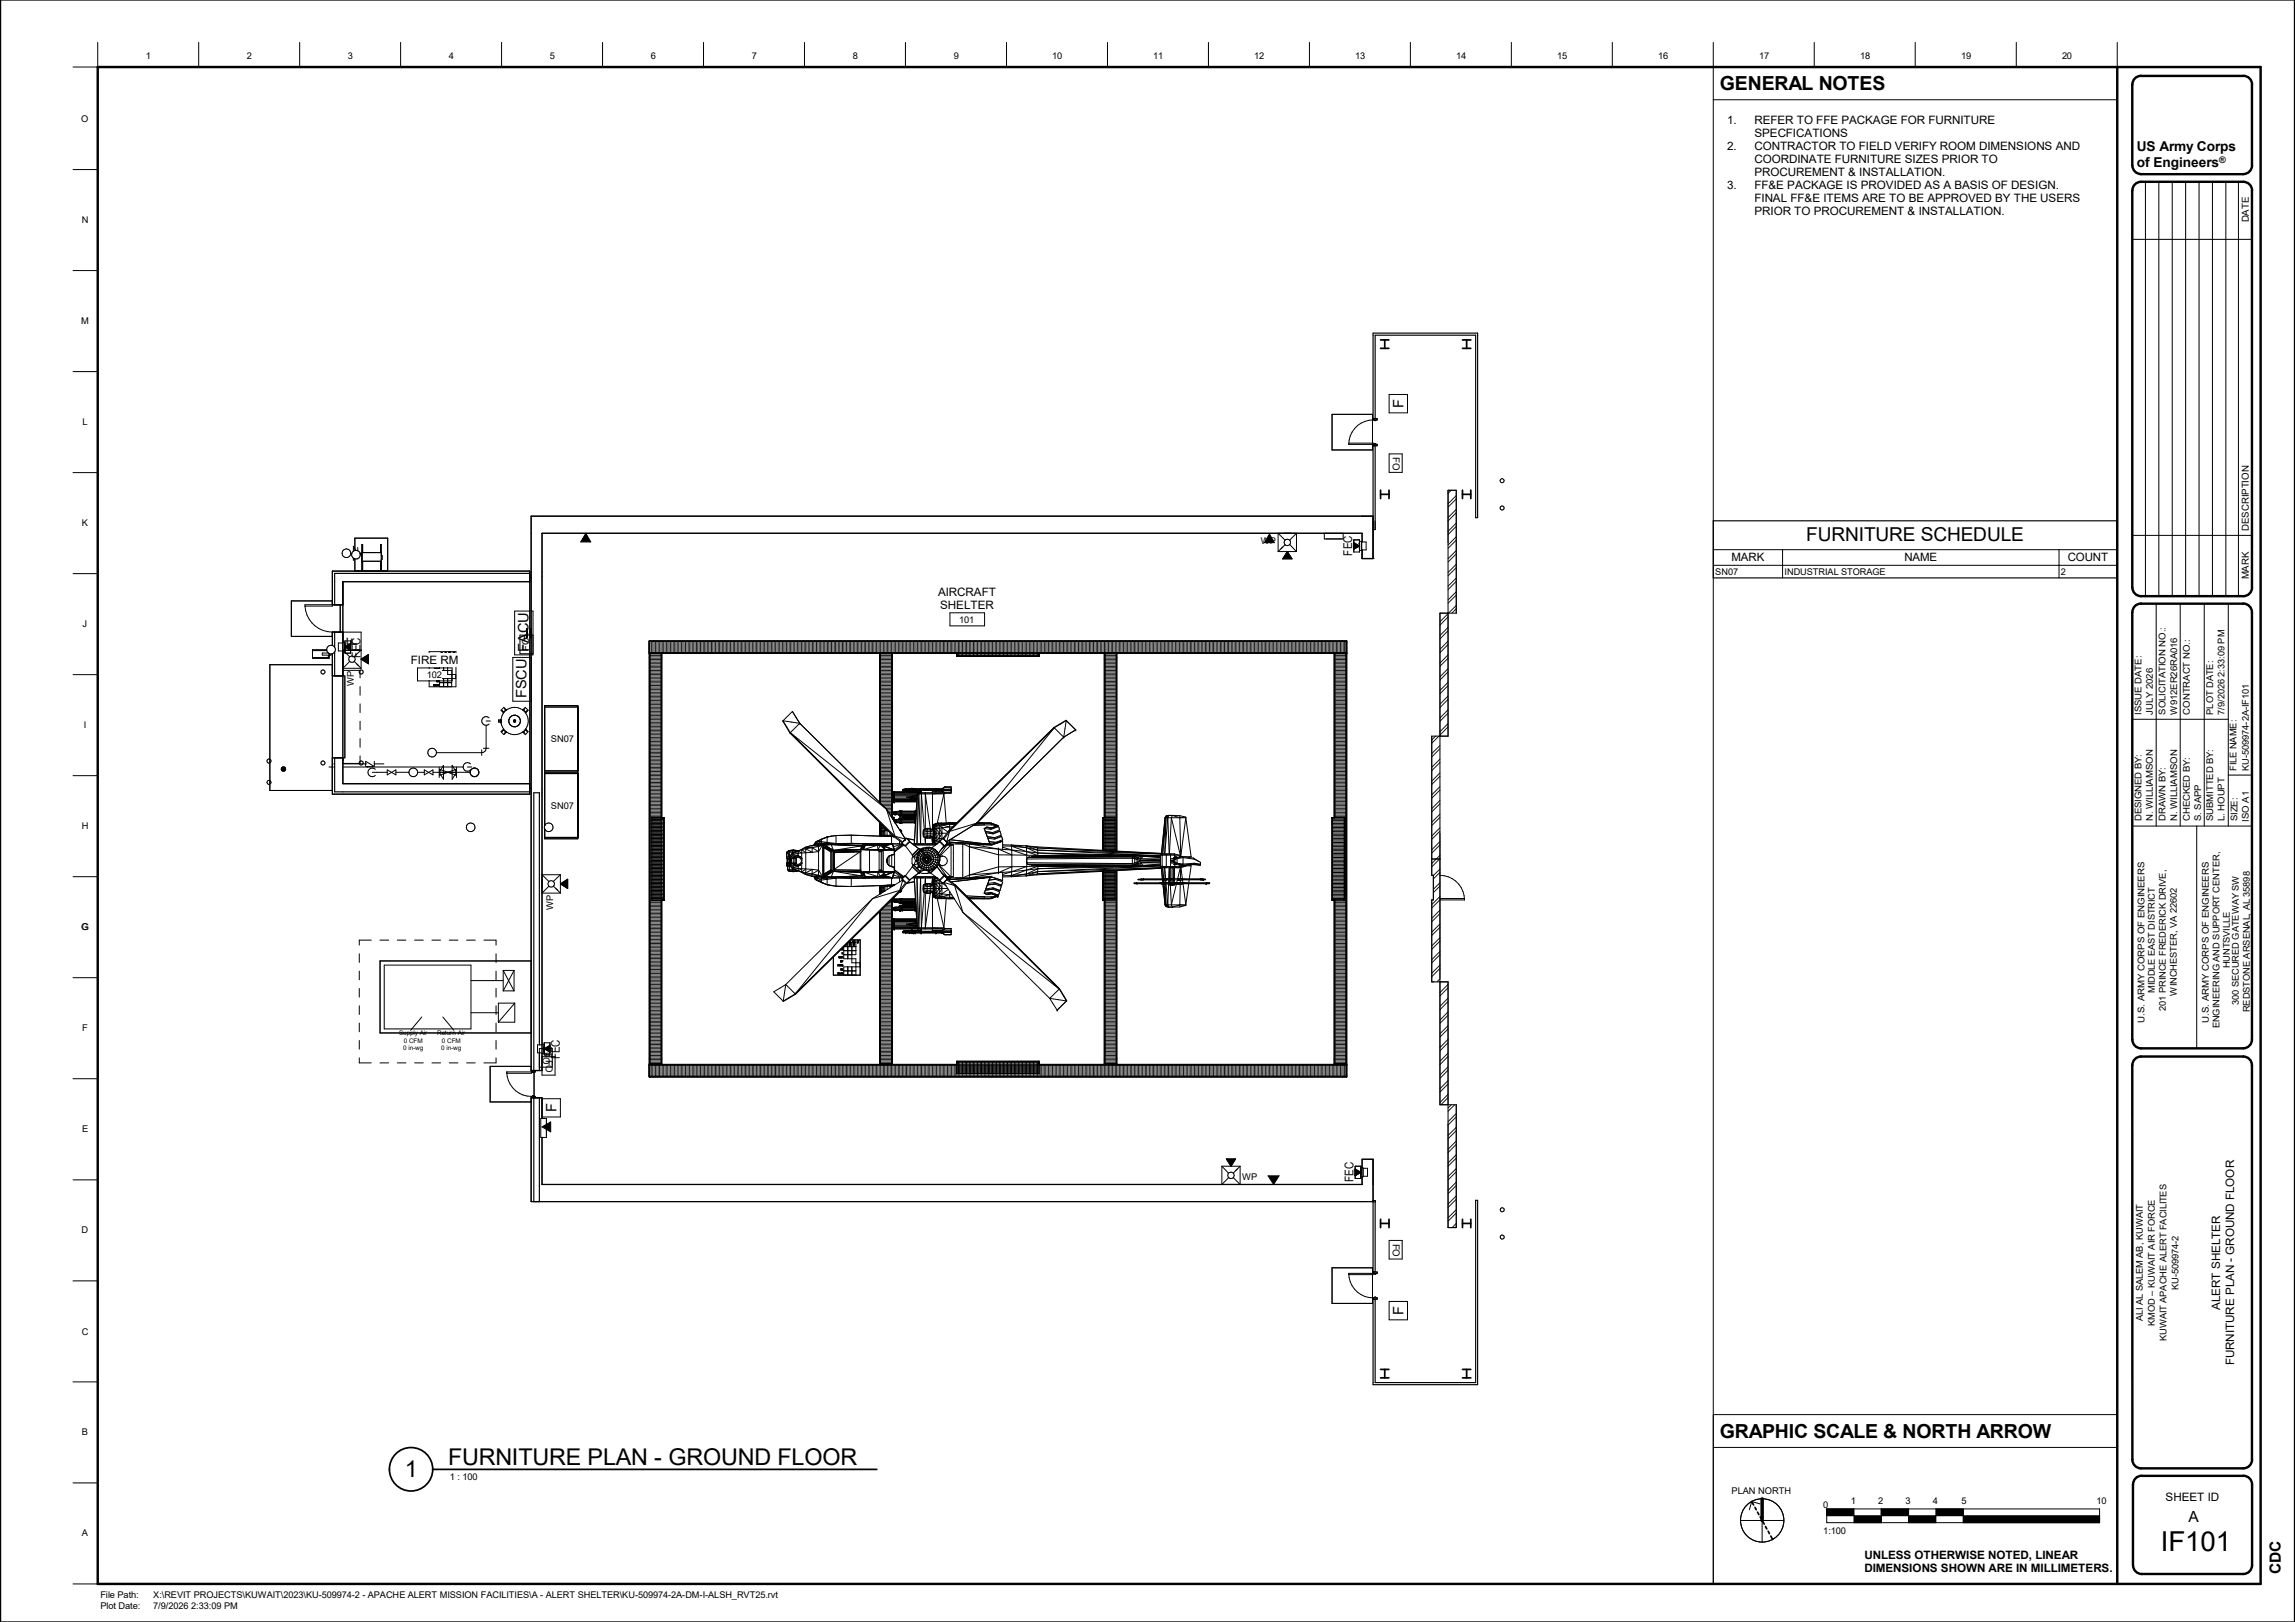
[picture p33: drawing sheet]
<svg xmlns="http://www.w3.org/2000/svg" width="841mm" height="594mm" viewBox="0 0 841 594" stroke-linecap="round" stroke-linejoin="round" font-family="sans-serif">
<defs><g id="words">
<text font-size="10.1" x="791.8" y="567.9">IF101</text>
<g font-size="8.5">
<text x="164.2" y="536.4">FURNITURE PLAN -</text>
<text x="245" y="536.4">GROUND FLOOR</text>
<text x="148.3" y="540.9">1</text>
</g>
<g font-size="7.1">
<text x="630.3" y="33.1">GENERAL NOTES</text>
<text x="630.3" y="526.7">GRAPHIC SCALE &amp; NORTH ARROW</text>
</g>
<text font-size="7" x="661.9" y="198.2">FURNITURE SCHEDULE</text>
<g font-size="5.6">
<text x="802" y="557.4">A</text>
<text x="835.9" y="576.7" transform="rotate(-90 835.9 576.7)">CDC</text>
</g>
<g font-size="5.3">
<text x="514.3" y="149.4" transform="rotate(-90 514.3 149.4)">F</text>
<text x="130.9" y="236.5" transform="rotate(-90 130.9 236.5)">F</text>
<text x="193.6" y="238.7" transform="rotate(-90 193.6 238.7)">FACU</text>
<text x="193" y="255.7" transform="rotate(-90 193 255.7)">FSCU</text>
<text x="203.9" y="407.3" transform="rotate(-90 203.9 407.3)">F</text>
<text x="514.3" y="481.6" transform="rotate(-90 514.3 481.6)">F</text>
</g>
<g font-size="5">
<text x="783.1" y="55.5">US Army Corps</text>
<text x="783.1" y="61.3">of Engineers</text>
</g>
<g font-size="4.4">
<text x="495.6" y="203.5" transform="rotate(-90 495.6 203.5)">FEC</text>
<text x="132.1" y="240.8" transform="rotate(-90 132.1 240.8)">FEC</text>
<text x="205.1" y="388" transform="rotate(-90 205.1 388)">FEC</text>
<text x="496.1" y="432.9" transform="rotate(-90 496.1 432.9)">FEC</text>
</g>
<g font-size="4.3">
<text x="813.6" y="479.8" transform="rotate(-90 813.6 479.8)">ALERT SHELTER</text>
<text x="818.7" y="500.1" transform="rotate(-90 818.7 500.1)">FURNITURE PLAN - GROUND FLOOR</text>
</g>
<g font-size="4.2">
<text x="632.9" y="45.3">1.</text>
<text x="642.9" y="45.3">REFER TO FFE PACKAGE FOR FURNITURE</text>
<text x="642.9" y="50.1">SPECFICATIONS</text>
<text x="632.9" y="54.8">2.</text>
<text x="642.9" y="54.8">CONTRACTOR TO FIELD VERIFY ROOM DIMENSIONS AND</text>
<text x="642.9" y="59.6">COORDINATE FURNITURE SIZES PRIOR TO</text>
<text x="642.9" y="64.3">PROCUREMENT &amp; INSTALLATION.</text>
<text x="632.9" y="69.1">3.</text>
<text x="642.9" y="69.1">FF&amp;E PACKAGE IS PROVIDED AS A BASIS OF DESIGN.</text>
<text x="642.9" y="73.9">FINAL FF&amp;E ITEMS ARE TO BE APPROVED BY THE USERS</text>
<text x="642.9" y="78.7">PRIOR TO PROCUREMENT &amp; INSTALLATION.</text>
<text x="634.5" y="205.5">MARK</text>
<text x="697.9" y="205.5">NAME</text>
<text x="757.7" y="205.5">COUNT</text>
<text x="343.7" y="218.3">AIRCRAFT</text>
<text x="344.6" y="223.1">SHELTER</text>
<text x="150.5" y="243.2">FIRE RM</text>
<text x="793.6" y="549.7">SHEET ID</text>
<text x="683.2" y="570.8">UNLESS OTHERWISE NOTED, LINEAR</text>
<text x="683.2" y="575.8">DIMENSIONS SHOWN ARE IN MILLIMETERS.</text>
</g>
<g font-size="3.5">
<text x="824.1" y="81.4" transform="rotate(-90 824.1 81.4)">DATE</text>
<text x="510.4" y="167.3" transform="rotate(90 510.4 167.3)">FO</text>
<text x="824.1" y="194.4" transform="rotate(-90 824.1 194.4)">DESCRIPTION</text>
<text x="824.1" y="212.2" transform="rotate(-90 824.1 212.2)">MARK</text>
<text x="194" y="238.3" transform="rotate(-90 194 238.3)">FO</text>
<text x="199" y="385.2" transform="rotate(90 199 385.2)">FO</text>
<text x="200" y="388.1" transform="rotate(90 200 388.1)">FO</text>
<text x="510.4" y="455.5" transform="rotate(90 510.4 455.5)">FO</text>
</g>
<g font-size="3.4">
<text x="53.5" y="21.5">1</text>
<text x="90.5" y="21.5">2</text>
<text x="127.5" y="21.5">3</text>
<text x="164.5" y="21.5">4</text>
<text x="201.5" y="21.5">5</text>
<text x="238.5" y="21.5">6</text>
<text x="275.5" y="21.5">7</text>
<text x="312.5" y="21.5">8</text>
<text x="349.5" y="21.5">9</text>
<text x="385.6" y="21.5">10</text>
<text x="422.6" y="21.5">11</text>
<text x="459.6" y="21.5">12</text>
<text x="496.6" y="21.5">13</text>
<text x="533.7" y="21.5">14</text>
<text x="570.7" y="21.5">15</text>
<text x="607.6" y="21.5">16</text>
<text x="644.6" y="21.5">17</text>
<text x="681.6" y="21.5">18</text>
<text x="718.6" y="21.5">19</text>
<text x="755.6" y="21.5">20</text>
<text x="29.8" y="44.6">O</text>
<text x="29.9" y="81.6">N</text>
<text x="29.8" y="118.6">M</text>
<text x="30.2" y="155.6">L</text>
<text x="30" y="192.6">K</text>
<text x="462.1" y="199.3">WP</text>
<text x="628.6" y="210.5">SN07</text>
<text x="654" y="210.5">INDUSTRIAL STORAGE</text>
<text x="755.3" y="210.5">2</text>
<text x="30.3" y="229.6">J</text>
<text x="351.5" y="228">101</text>
<text x="129.7" y="251.1" transform="rotate(-90 129.7 251.1)">WP</text>
<text x="156.4" y="248.2">102</text>
<text x="784.8" y="261.7" transform="rotate(-90 784.8 261.7)">ISSUE DATE:</text>
<text x="788.9" y="261.7" transform="rotate(-90 788.9 261.7)">JULY 2026</text>
<text x="793.6" y="261.7" transform="rotate(-90 793.6 261.7)">SOLICITATION NO.:</text>
<text x="797.8" y="261.7" transform="rotate(-90 797.8 261.7)">W912ER26RA016</text>
<text x="802.4" y="261.7" transform="rotate(-90 802.4 261.7)">CONTRACT NO.:</text>
<text x="811.1" y="261.7" transform="rotate(-90 811.1 261.7)">PLOT DATE:</text>
<text x="815.2" y="261.7" transform="rotate(-90 815.2 261.7)">7/9/2026 2:33:09 PM</text>
<text x="30.7" y="266.6">I</text>
<text x="201.9" y="271.8">SN07</text>
<text x="819.6" y="282.3" transform="rotate(-90 819.6 282.3)">FILE NAME:</text>
<text x="824.1" y="282.3" transform="rotate(-90 824.1 282.3)">KU-509974-2A-IF101</text>
<text x="201.9" y="296.2">SN07</text>
<text x="29.9" y="303.6">H</text>
<text x="784.8" y="300.8" transform="rotate(-90 784.8 300.8)">DESIGNED BY:</text>
<text x="788.9" y="300.8" transform="rotate(-90 788.9 300.8)">N. WILLIAMSON</text>
<text x="793.6" y="300.8" transform="rotate(-90 793.6 300.8)">DRAWN BY:</text>
<text x="797.8" y="300.8" transform="rotate(-90 797.8 300.8)">N. WILLIAMSON</text>
<text x="802.4" y="300.8" transform="rotate(-90 802.4 300.8)">CHECKED BY:</text>
<text x="806.6" y="300.8" transform="rotate(-90 806.6 300.8)">S. SAPP</text>
<text x="811.1" y="300.8" transform="rotate(-90 811.1 300.8)">SUBMITTED BY:</text>
<text x="815.2" y="300.8" transform="rotate(-90 815.2 300.8)">L. HOUPT</text>
<text x="820" y="300.8" transform="rotate(-90 820 300.8)">SIZE:</text>
<text x="824.1" y="300.9" transform="rotate(-90 824.1 300.9)">ISO A1</text>
<text x="202.7" y="333.4" transform="rotate(-90 202.7 333.4)">WP</text>
<text x="29.8" y="340.6">G</text>
<text x="817.2" y="354.7" transform="rotate(-90 817.2 354.7)">HUNTSVILLE</text>
<text x="789.7" y="363.8" transform="rotate(-90 789.7 363.8)">MIDDLE EAST DISTRICT</text>
<text x="797.7" y="364.6" transform="rotate(-90 797.7 364.6)">WINCHESTER, VA 22602</text>
<text x="793.7" y="370.2" transform="rotate(-90 793.7 370.2)">201 PRINCE FREDERICK DRIVE,</text>
<text x="820.4" y="368.1" transform="rotate(-90 820.4 368.1)">300 SECURED GATEWAY SW</text>
<text x="824.5" y="370.8" transform="rotate(-90 824.5 370.8)">REDSTONE ARSENAL, AL 35898</text>
<text x="30.1" y="377.6">F</text>
<text x="785.8" y="374.5" transform="rotate(-90 785.8 374.5)">U.S. ARMY CORPS OF ENGINEERS</text>
<text x="809.4" y="374.5" transform="rotate(-90 809.4 374.5)">U.S. ARMY CORPS OF ENGINEERS</text>
<text x="813.3" y="376.7" transform="rotate(-90 813.3 376.7)">ENGINEERING AND SUPPORT CENTER,</text>
<text x="30.1" y="414.7">E</text>
<text x="455.2" y="432.1">WP</text>
<text x="29.9" y="451.7">D</text>
<text x="798.3" y="472.5" transform="rotate(-90 798.3 472.5)">KU-509974-2</text>
<text x="785.2" y="483.9" transform="rotate(-90 785.2 483.9)">ALI AL SALEM AB, KUWAIT</text>
<text x="789.7" y="485.6" transform="rotate(-90 789.7 485.6)">KMOD – KUWAIT AIR FORCE</text>
<text x="29.9" y="488.8">C</text>
<text x="794" y="491.3" transform="rotate(-90 794 491.3)">KUWAIT APACHE ALERT FACILITES</text>
<text x="30" y="525.7">B</text>
<text x="164.8" y="542">1 : 100</text>
<text x="634.6" y="547.2">PLAN NORTH</text>
<text x="678.3" y="550.9">1</text>
<text x="688.3" y="550.9">2</text>
<text x="698.3" y="550.9">3</text>
<text x="708.3" y="550.9">4</text>
<text x="718.8" y="550.9">5</text>
<text x="768.3" y="550.9">10</text>
<text x="668.1" y="552.2">0</text>
<text x="30" y="562.7">A</text>
<text x="668.1" y="561.7">1:100</text>
<text x="36.8" y="585.4">File Path:</text>
<text x="56.1" y="585.4">X:\REVIT PROJECTS\KUWAIT\2023\KU-509974-2 - APACHE ALERT MISSION FACILITIES\A - ALERT SHELTER\KU-509974-2A-DM-I-ALSH_RVT25.rvt</text>
<text x="36.8" y="589.5">Plot Date:</text>
<text x="56.1" y="589.5">7/9/2026 2:33:09 PM</text>
</g>
<text font-size="3.3" x="813.3" y="59.8">®</text>
<g font-size="2.3">
<text x="146.3" y="379.2">Supply Air</text>
<text x="148" y="381.9">0 CFM</text>
<text x="160.2" y="379.2">Return Air</text>
<text x="162" y="381.9">0 CFM</text>
<text x="147.8" y="384.5">0 in-wg</text>
<text x="161.7" y="384.5">0 in-wg</text>
</g>
</g></defs>
<path d="M212.8 195.3h3.7v3.2h-3.7zM463.4 195.6h3.6v3.2h-3.6zM198.6 410.9h3.2v3.6h-3.2zM464.7 430.7h4v3.1h-4z" fill="#000"/>
<g fill="#fff">
<path d="M238.8 299.5h4.3v30.1h-4.3z"/>
<path d="M350.6 239.3h30.1v.9h-30.1z"/>
<path d="M323.1 299.4h4.3v30.1h-4.3z"/>
<path d="M404.3 299.5h4.3v30.1h-4.3z"/>
<path d="M488.3 299.5h4.3v30.1h-4.3z"/>
<path d="M350.6 388.9h30.1v4.3h-30.1z"/>
</g>
<path d="M496.1 198.8h2.1v2.3h-2.1zM470.1 202h3.4v2.7h-3.4zM126.4 235.8h2.1v2.4h-2.1zM132.3 239.7h2.7v3.4h-2.7zM205.4 322h2.6v3.4h-2.6zM199.4 382.9h2.1v2.4h-2.1zM449.5 424.5h3.3v2.6h-3.3zM496.6 428.2h2.1v2.4h-2.1z" fill="#000"/>
<g fill="none" stroke="#656565" stroke-width=".37">
<path d="M503.3 153.3h1.4M503.3 163.3h1.4M503.2 189.1v4.9M499.2 204.6h4M121.8 220.1v1.5M122.6 231.6h-.8v1.5M124.7 231.5v.1M125.6 231.5v.1M121.8 243.5v4.1M121.8 277.6v11.9M122.1 279.8h.5M121.8 280.9h.8"/>
<path d="M503.2 439.7v.6h.7M503.3 475.9h1.4M503.3 465.9h1.4"/>
</g>
<g fill="none" stroke="#191919" stroke-width=".37">
<path d="M531.8 179.6l-1.2 1.1M533.7 181.5l-3.1 3M533.7 186.6l-3.1 3M533.7 191.6l-3.1 3M533.7 196.6l-3.1 3M533.7 182.8l-3.1 3M533.7 187.8l-3.1 3M533.7 192.8l-3.1 3M533.7 197.8l-3.1 3M533.7 201.6l-3.1 3M533.7 206.7l-3.1 3M533.7 211.7l-3.1 3"/>
<path d="M533.7 216.7l-3.1 3.1M533.7 202.9l-3.1 3M533.7 207.9l-3.1 3M533.7 212.9l-3.1 3M533.7 218l-3.1 2.9M530.6 224.7l-2.9 3.1M530.6 229.8l-2.9 3M530.6 234.8l-2.9 3M530.6 239.9l-2.9 3M530.6 226l-2.9 3M530.6 231l-2.9 3M530.6 236.1l-2.9 3"/>
<path d="M533.7 221.8l-2.9 2.8M533.7 223l-1.7 1.6M530.6 244.9l-2.9 3M530.6 249.9l-2.9 3M530.6 254.9l-2.9 3M530.6 260l-2.9 3M530.6 241.1l-2.9 3M530.6 246.1l-2.9 3M530.6 251.1l-2.9 3M530.6 256.2l-2.9 3M526.1 269.6l-1.4 1.4M527.3 269.6l-2.6 2.6"/>
<path d="M527.7 273l-3 3M527.7 278l-3 3.1M527.7 274.2l-3 3M527.7 279.3l-3 3M530.6 265l-2.9 3M530.6 261.2l-2.9 3M530.6 266.2l-2.9 3M527.7 283.1l-3 3M527.7 288.1l-3 3M527.7 293.2l-3 3M527.7 298.2l-3 3M527.7 284.3l-3 3"/>
<path d="M527.7 289.3l-3 3.1M527.7 294.4l-3 2.9M527.7 299.4l-3 3M527.7 313.3l-3 3M527.7 318.3l-2.4 2.4M527.7 314.5l-3 3M527.7 319.5l-2.4 2.4M527.7 303.2l-3 3M527.7 308.2l-3 3M527.7 304.4l-3 3M527.7 309.5l-3 3M527.7 323.3l-2.4 2.4"/>
<path d="M527.7 328.3l-3 3M527.7 333.4l-3 3M527.7 338.4l-3 3M527.7 324.5l-2.4 2.4M527.7 329.6l-3 3M527.7 334.6l-3 3M527.7 339.6l-3 3M527.7 343.5l-3 3M527.7 348.5l-3 3M527.7 353.5l-3 3M527.7 358.5l-1.1 1.1M527.7 344.7l-3 3"/>
<path d="M527.7 349.7l-3 3M527.7 354.7l-3 3M527.8 359.6l-.1 .1M530.6 360.6l-2.9 3M530.6 365.6l-2.9 3M530.6 370.6l-2.9 3M530.6 375.7l-2.9 2.9M530.6 361.8l-2.9 3M530.6 366.8l-2.9 3M530.6 371.9l-2.9 2.9M530.6 376.9l-2.9 3M530.6 380.7l-2.9 3"/>
<path d="M530.6 385.7l-2.9 3M530.6 390.7l-2.9 3M530.6 395.8l-2.9 3M530.6 381.9l-2.9 3M530.6 386.9l-2.9 3M530.6 392l-2.9 3M530.6 397l-2.9 3M530.6 400.8l-2.9 3M530.6 402l-2.5 2.6M531.9 404.6l-1.3 1.2M533.1 404.6l-2.5 2.4M533.7 407.8l-3.1 3"/>
<path d="M533.7 412.9l-3.1 3M533.7 417.9l-3.1 3M533.7 409.1l-3.1 3M533.7 414.1l-3.1 3M533.7 419.1l-3.1 3M533.7 423l-3.1 3M533.7 428l-3.1 3M533.7 433l-3.1 3M533.7 438l-3.1 3M533.7 424.2l-3.1 2.9M533.7 429.2l-3.1 3M533.7 434.2l-3.1 3"/>
<path d="M533.7 439.3l-3.1 3M533.7 443.1l-3.1 3M533.7 448.1l-1.6 1.5M533.7 444.3l-3.1 3M533.7 449.3l-.3 .3"/>
</g>
<g fill="none" stroke="#222" stroke-width=".37">
<path d="M238.2 239.6h4.1M238.2 234.9v4.2M238.7 234.9v4.2M239.2 234.9v4.2M239.7 234.9v4.2M240.2 234.9v4.2M240.7 234.9v4.2M241.2 234.9v4.2M241.7 234.9v4.2M242.2 234.9v4.2M242.7 234.9v4.2M243.2 234.9v4.2"/>
<path d="M243.7 234.9v4.2M244.2 234.9v4.2M244.7 234.9v4.2M245.2 234.9v4.2M245.7 234.9v4.2M246.2 234.9v4.2M246.7 234.9v4.2M247.2 234.9v4.2M247.7 234.9v4.2M248.2 234.9v4.2M248.7 234.9v4.2M249.2 234.9v4.2"/>
<path d="M249.7 234.9v4.2M250.2 234.9v4.2M250.7 234.9v4.2M251.2 234.9v4.2M251.7 234.9v4.2M252.2 234.9v4.2M252.7 234.9v4.2M253.2 234.9v4.2M253.7 234.9v4.2M254.2 234.9v4.2M254.7 234.9v4.2M255.2 234.9v4.2"/>
<path d="M255.7 234.9v4.2M256.2 234.9v4.2M256.7 234.9v4.2M257.2 234.9v4.2M257.7 234.9v4.2M258.2 234.9v4.2M258.7 234.9v4.2M259.2 234.9v4.2M259.7 234.9v4.2M260.2 234.9v4.2M260.7 234.9v4.2M261.2 234.9v4.2"/>
<path d="M261.7 234.9v4.2M262.2 234.9v4.2M262.7 234.9v4.2M263.2 234.9v4.2M263.7 234.9v4.2M264.2 234.9v4.2M264.7 234.9v4.2M265.2 234.9v4.2M265.7 234.9v4.2M266.2 234.9v4.2M266.7 234.9v4.2M267.2 234.9v4.2"/>
<path d="M267.7 234.9v4.2M268.2 234.9v4.2M268.7 234.9v4.2M269.2 234.9v4.2M269.7 234.9v4.2M270.2 234.9v4.2M270.7 234.9v4.2M271.2 234.9v4.2M271.7 234.9v4.2M272.2 234.9v4.2M272.7 234.9v4.2M273.2 234.9v4.2"/>
<path d="M273.7 234.9v4.2M274.2 234.9v4.2M274.7 234.9v4.2M275.2 234.9v4.2M275.7 234.9v4.2M276.2 234.9v4.2M276.7 234.9v4.2M277.2 234.9v4.2M277.7 234.9v4.2M278.2 234.9v4.2M278.7 234.9v4.2M279.2 234.9v4.2"/>
<path d="M279.7 234.9v4.2M280.2 234.9v4.2M280.7 234.9v4.2M281.2 234.9v4.2M281.7 234.9v4.2M282.2 234.9v4.2M282.7 234.9v4.2M283.2 234.9v4.2M283.7 234.9v4.2M284.2 234.9v4.2M284.7 234.9v4.2M285.2 234.9v4.2"/>
<path d="M285.7 234.9v4.2M286.2 234.9v4.2M286.7 234.9v4.2M287.2 234.9v4.2M287.7 234.9v4.2M288.2 234.9v4.2M288.7 234.9v4.2M289.2 234.9v4.2M289.7 234.9v4.2M290.2 234.9v4.2M290.7 234.9v4.2M291.2 234.9v4.2"/>
<path d="M291.7 234.9v4.2M292.2 234.9v4.2M292.7 234.9v4.2M293.2 234.9v4.2M293.7 234.9v4.2M294.2 234.9v4.2M294.7 234.9v4.2M295.2 234.9v4.2M295.7 234.9v4.2M296.2 234.9v4.2M296.7 234.9v4.2M297.2 234.9v4.2"/>
<path d="M297.7 234.9v4.2M298.2 234.9v4.2M298.7 234.9v4.2M299.2 234.9v4.2M299.7 234.9v4.2M300.2 234.9v4.2M300.7 234.9v4.2M301.2 234.9v4.2M301.7 234.9v4.2M302.2 234.9v4.2M302.7 234.9v4.2M303.2 234.9v4.2"/>
<path d="M303.7 234.9v4.2M304.2 234.9v4.2M304.7 234.9v4.2M305.2 234.9v4.2M305.7 234.9v4.2M306.2 234.9v4.2M306.7 234.9v4.2M307.2 234.9v4.2M307.7 234.9v4.2M308.2 234.9v4.2M308.7 234.9v4.2M309.2 234.9v4.2"/>
<path d="M309.7 234.9v4.2M310.2 234.9v4.2M310.7 234.9v4.2M311.2 234.9v4.2M311.7 234.9v4.2M312.2 234.9v4.2M312.7 234.9v4.2M313.2 234.9v4.2M313.7 234.9v4.2M314.2 234.9v4.2M314.7 234.9v4.2M315.2 234.9v4.2"/>
<path d="M315.7 234.9v4.2M316.2 234.9v4.2M316.7 234.9v4.2M317.2 234.9v4.2M317.7 234.9v4.2M318.2 234.9v4.2M318.7 234.9v4.2M319.2 234.9v4.2M319.7 234.9v4.2M320.2 234.9v4.2M320.7 234.9v4.2M321.2 234.9v4.2"/>
<path d="M321.7 234.9v4.2M322.2 234.9v4.2M322.6 239.6h4.2M322.7 234.9v4.2M323.2 234.9v4.2M323.7 234.9v4.2M324.2 234.9v4.2M324.7 234.9v4.2M325.2 234.9v4.2M325.7 234.9v4.2M326.2 234.9v4.2M326.7 234.9v4.2"/>
<path d="M327.2 234.9v4.2M327.7 234.9v4.2M328.2 234.9v4.2M328.7 234.9v4.2M329.2 234.9v4.2M329.7 234.9v4.2M330.2 234.9v4.2M330.7 234.9v4.2M331.2 234.9v4.2M331.7 234.9v4.2M332.2 234.9v4.2M332.7 234.9v4.2"/>
<path d="M333.2 234.9v4.2M333.7 234.9v4.2M334.2 234.9v4.2M334.7 234.9v4.2M335.2 234.9v4.2M335.7 234.9v4.2M336.2 234.9v4.2M336.7 234.9v4.2M337.2 234.9v4.2M337.7 234.9v4.2M338.2 234.9v4.2M338.7 234.9v4.2"/>
<path d="M339.2 234.9v4.2M339.7 234.9v4.2M340.2 234.9v4.2M340.7 234.9v4.2M341.2 234.9v4.2M341.7 234.9v4.2M342.2 234.9v4.2M342.7 234.9v4.2M343.2 234.9v4.2M343.7 234.9v4.2M344.2 234.9v4.2M344.7 234.9v4.2"/>
<path d="M345.2 234.9v4.2M345.7 234.9v4.2M346.2 234.9v4.2M346.7 234.9v4.2M347.2 234.9v4.2M347.7 234.9v4.2M348.2 234.9v4.2M348.7 234.9v4.2M349.2 234.9v4.2M349.7 234.9v4.2M350.2 234.9v4.2M350.7 234.9v4.2"/>
<path d="M351.2 234.9v4.2M351.7 234.9v4.2M352.2 234.9v4.2M352.7 234.9v4.2M353.2 234.9v4.2M353.7 234.9v4.2M354.2 234.9v4.2M354.7 234.9v4.2M355.2 234.9v4.2M355.7 234.9v4.2M356.2 234.9v4.2M356.7 234.9v4.2"/>
<path d="M357.2 234.9v4.2M357.7 234.9v4.2M358.2 234.9v4.2M358.7 234.9v4.2M359.2 234.9v4.2M359.7 234.9v4.2M360.2 234.9v4.2M360.7 234.9v4.2M361.2 234.9v4.2M361.7 234.9v4.2M362.2 234.9v4.2M362.7 234.9v4.2"/>
<path d="M363.2 234.9v4.2M363.7 234.9v4.2M364.2 234.9v4.2M364.7 234.9v4.2M365.2 234.9v4.2M365.7 234.9v4.2M366.2 234.9v4.2M366.7 234.9v4.2M367.2 234.9v4.2M367.7 234.9v4.2M368.2 234.9v4.2M368.7 234.9v4.2"/>
<path d="M369.2 234.9v4.2M369.7 234.9v4.2M370.2 234.9v4.2M370.7 234.9v4.2M371.2 234.9v4.2M371.7 234.9v4.2M372.2 234.9v4.2M372.7 234.9v4.2M373.2 234.9v4.2M373.7 234.9v4.2M374.2 234.9v4.2M374.7 234.9v4.2"/>
<path d="M375.2 234.9v4.2M375.7 234.9v4.2M376.2 234.9v4.2M376.7 234.9v4.2M377.2 234.9v4.2M377.7 234.9v4.2M378.2 234.9v4.2M378.7 234.9v4.2M379.2 234.9v4.2M379.7 234.9v4.2M380.2 234.9v4.2M380.7 234.9v4.2"/>
<path d="M381.2 234.9v4.2M381.7 234.9v4.2M382.2 234.9v4.2M382.7 234.9v4.2M383.2 234.9v4.2M383.7 234.9v4.2M384.2 234.9v4.2M384.7 234.9v4.2M385.2 234.9v4.2M385.7 234.9v4.2M386.2 234.9v4.2M386.7 234.9v4.2"/>
<path d="M387.2 234.9v4.2M387.7 234.9v4.2M388.2 234.9v4.2M388.7 234.9v4.2M389.2 234.9v4.2M389.7 234.9v4.2M390.2 234.9v4.2M390.7 234.9v4.2M391.2 234.9v4.2M391.7 234.9v4.2M392.2 234.9v4.2M392.7 234.9v4.2"/>
<path d="M393.2 234.9v4.2M393.7 234.9v4.2M394.2 234.9v4.2M394.7 234.9v4.2M395.2 234.9v4.2M395.7 234.9v4.2M396.2 234.9v4.2M396.7 234.9v4.2M397.2 234.9v4.2M397.7 234.9v4.2M398.2 234.9v4.2M398.7 234.9v4.2"/>
<path d="M399.2 234.9v4.2M399.7 234.9v4.2M400.2 234.9v4.2M400.7 234.9v4.2M401.2 234.9v4.2M401.7 234.9v4.2M402.2 234.9v4.2M402.7 234.9v4.2M403.2 234.9v4.2M403.7 234.9v4.2M404.2 234.9v4.2M404.7 234.9v4.2"/>
<path d="M404.9 239.6h4.2M405.2 234.9v4.2M405.7 234.9v4.2M406.2 234.9v4.2M406.7 234.9v4.2M407.2 234.9v4.2M407.7 234.9v4.2M408.2 234.9v4.2M408.7 234.9v4.2M409.2 234.9v4.2M409.7 234.9v4.2M410.2 234.9v4.2"/>
<path d="M410.7 234.9v4.2M411.2 234.9v4.2M411.7 234.9v4.2M412.2 234.9v4.2M412.7 234.9v4.2M413.2 234.9v4.2M413.7 234.9v4.2M414.2 234.9v4.2M414.7 234.9v4.2M415.2 234.9v4.2M415.7 234.9v4.2M416.2 234.9v4.2"/>
<path d="M416.7 234.9v4.2M417.2 234.9v4.2M417.7 234.9v4.2M418.2 234.9v4.2M418.7 234.9v4.2M419.2 234.9v4.2M419.7 234.9v4.2M420.2 234.9v4.2M420.7 234.9v4.2M421.2 234.9v4.2M421.7 234.9v4.2M422.2 234.9v4.2"/>
<path d="M422.7 234.9v4.2M423.2 234.9v4.2M423.7 234.9v4.2M424.2 234.9v4.2M424.7 234.9v4.2M425.2 234.9v4.2M425.7 234.9v4.2M426.2 234.9v4.2M426.7 234.9v4.2M427.2 234.9v4.2M427.7 234.9v4.2M428.2 234.9v4.2"/>
<path d="M428.7 234.9v4.2M429.2 234.9v4.2M429.7 234.9v4.2M430.2 234.9v4.2M430.7 234.9v4.2M431.2 234.9v4.2M431.7 234.9v4.2M432.2 234.9v4.2M432.7 234.9v4.2M433.2 234.9v4.2M433.7 234.9v4.2M434.2 234.9v4.2"/>
<path d="M434.7 234.9v4.2M435.2 234.9v4.2M435.7 234.9v4.2M436.2 234.9v4.2M436.7 234.9v4.2M437.2 234.9v4.2M437.7 234.9v4.2M438.2 234.9v4.2M438.7 234.9v4.2M439.3 234.9v4.2M439.7 234.9v4.2M440.2 234.9v4.2"/>
<path d="M440.7 234.9v4.2M441.2 234.9v4.2M441.7 234.9v4.2M442.2 234.9v4.2M442.7 234.9v4.2M443.2 234.9v4.2M443.7 234.9v4.2M444.2 234.9v4.2M444.7 234.9v4.2M445.2 234.9v4.2M445.7 234.9v4.2M446.2 234.9v4.2"/>
<path d="M446.7 234.9v4.2M447.3 234.9v4.2M447.7 234.9v4.2M448.2 234.9v4.2M448.7 234.9v4.2M449.2 234.9v4.2M449.7 234.9v4.2M450.2 234.9v4.2M450.7 234.9v4.2M451.2 234.9v4.2M451.7 234.9v4.2M452.2 234.9v4.2"/>
<path d="M452.7 234.9v4.2M453.2 234.9v4.2M453.7 234.9v4.2M454.2 234.9v4.2M454.7 234.9v4.2M455.3 234.9v4.2M455.7 234.9v4.2M456.2 234.9v4.2M456.7 234.9v4.2M457.2 234.9v4.2M457.8 234.9v4.2M458.2 234.9v4.2"/>
<path d="M458.7 234.9v4.2M459.2 234.9v4.2M459.7 234.9v4.2M460.2 234.9v4.2M460.7 234.9v4.2M461.2 234.9v4.2M461.7 234.9v4.2M462.2 234.9v4.2M462.7 234.9v4.2M463.3 234.9v4.2M463.7 234.9v4.2M464.2 234.9v4.2"/>
<path d="M464.7 234.9v4.2M465.2 234.9v4.2M465.8 234.9v4.2M466.2 234.9v4.2M466.7 234.9v4.2M467.2 234.9v4.2M467.7 234.9v4.2M468.2 234.9v4.2M468.7 234.9v4.2M469.2 234.9v4.2M469.7 234.9v4.2M470.2 234.9v4.2"/>
<path d="M470.7 234.9v4.2M471.3 234.9v4.2M471.7 234.9v4.2M472.2 234.9v4.2M472.7 234.9v4.2M473.2 234.9v4.2M473.8 234.9v4.2M474.2 234.9v4.2M474.7 234.9v4.2M475.2 234.9v4.2M475.7 234.9v4.2M476.2 234.9v4.2"/>
<path d="M476.7 234.9v4.2M477.2 234.9v4.2M477.7 234.9v4.2M478.2 234.9v4.2M478.7 234.9v4.2M479.3 234.9v4.2M479.7 234.9v4.2M480.2 234.9v4.2M480.7 234.9v4.2M481.2 234.9v4.2M481.8 234.9v4.2M482.2 234.9v4.2"/>
<path d="M482.7 234.9v4.2M483.2 234.9v4.2M483.7 234.9v4.2M484.3 234.9v4.2M484.7 234.9v4.2M485.2 234.9v4.2M485.7 234.9v4.2M486.2 234.9v4.2M486.7 234.9v4.2M487.3 234.9v4.2M487.7 234.9v4.2M488.2 234.9v4.2"/>
<path d="M488.7 234.9v4.2M489.2 239.6h4.1M489.2 234.9v4.2M489.8 234.9v4.2M490.2 234.9v4.2M490.7 234.9v4.2M491.2 234.9v4.2M491.7 234.9v4.2M492.3 234.9v4.2M492.7 234.9v4.2M493.2 234.9v4.2M238.2 240.1h4.1"/>
<path d="M238.2 240.6h4.1M238.2 241.1h4.1M238.2 241.6h4.1M238.2 242.1h4.1M238.2 242.6h4.1M238.2 243.1h4.1M238.2 243.6h4.1M238.2 244.1h4.1M238.2 244.6h4.1M238.2 245.1h4.1M238.2 245.6h4.1M238.2 246.1h4.1"/>
<path d="M238.2 247.1h4.1M238.2 247.6h4.1M238.2 248.1h4.1M238.2 248.6h4.1M238.2 249.1h4.1M238.2 249.6h4.1M238.2 250.1h4.1M238.2 250.6h4.1M238.2 251.1h4.1M238.2 251.6h4.1M238.2 252.1h4.1M238.2 252.6h4.1"/>
<path d="M238.2 253.1h4.1M238.2 253.6h4.1M238.2 254.1h4.1M238.2 255.1h4.1M238.2 255.6h4.1M238.2 256.1h4.1M238.2 256.6h4.1M238.2 257.1h4.1M238.2 257.6h4.1M238.2 258.1h4.1M238.2 258.6h4.1M238.2 259.1h4.1"/>
<path d="M238.2 259.6h4.1M238.2 246.6h4.1M238.2 254.6h4.1M322.6 240.1h4.2M322.6 240.6h4.2M322.6 241.1h4.2M322.6 241.6h4.2M322.6 242.1h4.2M322.6 242.6h4.2M322.6 243.1h4.2M322.6 243.6h4.2M322.6 244.1h4.2"/>
<path d="M322.6 244.6h4.2M322.6 245.1h4.2M322.6 245.6h4.2M322.6 246.1h4.2M322.6 247.1h4.2M322.6 247.6h4.2M322.6 248.1h4.2M322.6 248.6h4.2M322.6 249.1h4.2M322.6 249.6h4.2M322.6 250.1h4.2M322.6 250.6h4.2"/>
<path d="M322.6 251.1h4.2M322.6 251.6h4.2M322.6 252.6h4.2M322.6 253.1h4.2M322.6 253.6h4.2M322.6 254.1h4.2M322.6 255.1h4.2M322.6 255.6h4.2M322.6 256.1h4.2M322.6 256.6h4.2M322.6 257.1h4.2M322.6 257.6h4.2"/>
<path d="M322.6 258.1h4.2M322.6 258.6h4.2M322.6 259.1h4.2M322.6 259.6h4.2M322.6 246.6h4.2M322.6 254.6h4.2M322.6 252.1h4.2M404.9 240.1h4.2M404.9 240.6h4.2M404.9 241.1h4.2M404.9 241.6h4.2M404.9 242.1h4.2"/>
<path d="M404.9 242.6h4.2M404.9 243.1h4.2M404.9 243.6h4.2M404.9 244.1h4.2M404.9 244.6h4.2M404.9 245.1h4.2M404.9 245.6h4.2M404.9 246.1h4.2M404.9 247.1h4.2M404.9 247.6h4.2M404.9 248.1h4.2M404.9 248.6h4.2"/>
<path d="M404.9 249.1h4.2M404.9 249.6h4.2M404.9 250.1h4.2M404.9 250.6h4.2M404.9 251.1h4.2M404.9 251.6h4.2M404.9 252.6h4.2M404.9 253.1h4.2M404.9 253.6h4.2M404.9 254.1h4.2M404.9 255.1h4.2M404.9 255.6h4.2"/>
<path d="M404.9 256.1h4.2M404.9 256.6h4.2M404.9 257.1h4.2M404.9 258.1h4.2M404.9 258.6h4.2M404.9 259.1h4.2M404.9 259.6h4.2M404.9 246.6h4.2M404.9 254.6h4.2M404.9 252.1h4.2M404.9 257.6h4.2M489.2 240.1h4.1"/>
<path d="M489.2 240.6h4.1M489.2 241.1h4.1M489.2 241.6h4.1M489.2 242.1h4.1M489.2 242.6h4.1M489.2 243.1h4.1M489.2 243.6h4.1M489.2 244.1h4.1M489.2 244.6h4.1M489.2 245.1h4.1M489.2 245.6h4.1M489.2 246.1h4.1"/>
<path d="M489.2 246.5h4.1M489.2 247.1h4.1M489.2 247.6h4.1M489.2 248.1h4.1M489.2 248.6h4.1M489.2 249.1h4.1M489.2 249.6h4.1M489.2 250.1h4.1M489.2 250.6h4.1M489.2 251.1h4.1M489.2 251.6h4.1M489.2 252.1h4.1"/>
<path d="M489.2 252.6h4.1M489.2 253.1h4.1M489.2 253.6h4.1M489.2 254.1h4.1M489.2 254.6h4.1M489.2 255.1h4.1M489.2 255.6h4.1M489.2 256.1h4.1M489.2 256.6h4.1M489.2 257.1h4.1M489.2 257.6h4.1M489.2 258.1h4.1"/>
<path d="M489.2 258.6h4.1M489.2 259.1h4.1M489.2 259.6h4.1M238.2 260.1h4.1M238.2 260.6h4.1M238.2 261.1h4.1M238.2 261.6h4.1M238.2 262.1h4.1M238.2 262.6h4.1M238.2 263.1h4.1M238.2 263.6h4.1M238.2 264.1h4.1"/>
<path d="M238.2 264.6h4.1M238.2 265.6h4.1M238.2 266.1h4.1M238.2 266.6h4.1M238.2 267.1h4.1M238.2 267.6h4.1M238.2 268.1h4.1M238.2 268.6h4.1M238.2 269.1h4.1M238.2 269.6h4.1M238.2 270.1h4.1M238.2 271.1h4.1"/>
<path d="M238.2 271.6h4.1M238.2 272.1h4.1M238.2 272.6h4.1M238.2 273.6h4.1M238.2 274.1h4.1M238.2 274.6h4.1M238.2 275.1h4.1M238.2 275.6h4.1M238.2 276.1h4.1M238.2 276.6h4.1M238.2 277.1h4.1M238.2 277.6h4.1"/>
<path d="M238.2 278.1h4.1M238.2 279.1h4.1M238.2 279.6h4.1M238.2 265.1h4.1M238.2 270.6h4.1M238.2 273.1h4.1M238.2 278.6h4.1M322.6 260.1h4.2M322.6 260.6h4.2M322.6 261.1h4.2M322.6 261.6h4.2M322.6 262.1h4.2"/>
<path d="M322.6 262.6h4.2M322.6 263.1h4.2M322.6 263.6h4.2M322.6 264.1h4.2M322.6 264.6h4.2M322.6 265.6h4.2M322.6 266.1h4.2M322.6 266.6h4.2M322.6 267.1h4.2M322.6 267.6h4.2M322.6 268.1h4.2M322.6 268.6h4.2"/>
<path d="M322.6 269.1h4.2M322.6 269.6h4.2M322.6 270.1h4.2M322.6 271.1h4.2M322.6 271.6h4.2M322.6 272.1h4.2M322.6 272.6h4.2M322.6 273.6h4.2M322.6 274.1h4.2M322.6 274.6h4.2M322.6 275.1h4.2M322.6 275.6h4.2"/>
<path d="M322.6 276.6h4.2M322.6 277.1h4.2M322.6 277.6h4.2M322.6 278.1h4.2M322.6 279.1h4.2M322.6 279.6h4.2M322.6 265.1h4.2M322.6 270.6h4.2M322.6 273.1h4.2M322.6 278.6h4.2M322.6 276.1h4.2M404.9 260.1h4.2"/>
<path d="M404.9 260.6h4.2M404.9 261.1h4.2M404.9 261.6h4.2M404.9 262.1h4.2M404.9 262.6h4.2M404.9 263.6h4.2M404.9 264.1h4.2M404.9 264.6h4.2M404.9 265.6h4.2M404.9 266.1h4.2M404.9 266.6h4.2M404.9 267.1h4.2"/>
<path d="M404.9 267.6h4.2M404.9 268.1h4.2M404.9 268.6h4.2M404.9 269.1h4.2M404.9 269.6h4.2M404.9 270.1h4.2M404.9 271.1h4.2M404.9 271.6h4.2M404.9 272.1h4.2M404.9 272.6h4.2M404.9 273.6h4.2M404.9 274.1h4.2"/>
<path d="M404.9 274.6h4.2M404.9 275.1h4.2M404.9 275.6h4.2M404.9 276.6h4.2M404.9 277.1h4.2M404.9 277.6h4.2M404.9 278.1h4.2M404.9 279.1h4.2M404.9 279.6h4.2M404.9 265.1h4.2M404.9 270.6h4.2M404.9 273.1h4.2"/>
<path d="M404.9 278.6h4.2M404.9 276.1h4.2M404.9 263.1h4.2M489.2 260.1h4.1M489.2 260.6h4.1M489.2 261.1h4.1M489.2 261.6h4.1M489.2 262.1h4.1M489.2 262.6h4.1M489.2 263.1h4.1M489.2 263.6h4.1M489.2 264.1h4.1"/>
<path d="M489.2 264.6h4.1M489.2 265h4.1M489.2 265.6h4.1M489.2 266.1h4.1M489.2 266.6h4.1M489.2 267.1h4.1M489.2 267.6h4.1M489.2 268.1h4.1M489.2 268.6h4.1M489.2 269.1h4.1M489.2 269.6h4.1M489.2 270.1h4.1"/>
<path d="M489.2 270.6h4.1M489.2 271.1h4.1M489.2 271.6h4.1M489.2 272.1h4.1M489.2 272.6h4.1M489.2 273h4.1M489.2 273.6h4.1M489.2 274.1h4.1M489.2 274.6h4.1M489.2 275.1h4.1M489.2 275.6h4.1M489.2 276.1h4.1"/>
<path d="M489.2 276.6h4.1M489.2 277.1h4.1M489.2 277.6h4.1M489.2 278.1h4.1M489.2 278.6h4.1M489.2 279.1h4.1M489.2 279.6h4.1M238.2 280.1h4.1M238.2 280.6h4.1M238.2 281.1h4.1M238.2 281.6h4.1M238.2 282.1h4.1"/>
<path d="M238.2 282.6h4.1M238.2 283.1h4.1M238.2 283.6h4.1M238.2 284.1h4.1M238.2 284.6h4.1M238.2 285.1h4.1M238.2 285.6h4.1M238.2 286.1h4.1M238.2 286.6h4.1M238.2 287.1h4.1M238.2 287.6h4.1M238.2 288.1h4.1"/>
<path d="M238.2 288.6h4.1M238.2 289.6h4.1M238.2 290.1h4.1M238.2 290.6h4.1M238.2 291.1h4.1M238.2 291.6h4.1M238.2 292.1h4.1M238.2 292.6h4.1M238.2 293.1h4.1M238.2 293.6h4.1M238.2 294.1h4.1M238.2 295.1h4.1"/>
<path d="M238.2 295.6h4.1M238.2 296.1h4.1M238.2 296.6h4.1M238.2 297.6h4.1M238.2 298.1h4.1M238.2 298.6h4.1M238.2 299.1h4.1M238.2 299.6h4.1M238.2 289.1h4.1M238.2 294.6h4.1M238.2 297.1h4.1M322.6 280.1h4.2"/>
<path d="M322.6 280.6h4.2M322.6 281.1h4.2M322.6 281.6h4.2M322.6 282.1h4.2M322.6 282.6h4.2M322.6 283.1h4.2M322.6 283.6h4.2M322.6 284.1h4.2M322.6 284.6h4.2M322.6 285.1h4.2M322.6 285.6h4.2M322.6 286.1h4.2"/>
<path d="M322.6 286.6h4.2M322.6 287.1h4.2M322.6 287.6h4.2M322.6 288.1h4.2M322.6 288.6h4.2M322.6 289.6h4.2M322.6 290.1h4.2M322.6 290.6h4.2M322.6 291.1h4.2M322.6 291.6h4.2M322.6 292.1h4.2M322.6 292.6h4.2"/>
<path d="M322.6 293.1h4.2M322.6 293.6h4.2M322.6 294.1h4.2M322.6 289.1h4.2M323 294.6h3.8M323.6 295.1h3.2M324.1 295.6h2.7M324.6 296.1h2.2M325 296.6h1.8M325.3 297.1h1.5M325.6 297.6h1.2M326 298.1h.8"/>
<path d="M326.3 298.6h.5M326.6 299.1h.2M404.9 280.1h4.2M404.9 280.6h4.2M404.9 281.1h4.2M404.9 282.1h4.2M404.9 282.6h4.2M404.9 283.1h4.2M404.9 283.6h4.2M404.9 284.1h4.2M404.9 284.6h4.2M404.9 285.1h4.2"/>
<path d="M404.9 285.6h4.2M404.9 286.1h4.2M404.9 286.6h4.2M404.9 287.6h4.2M404.9 288.1h4.2M404.9 288.6h4.2M404.9 289.6h4.2M404.9 290.1h4.2M404.9 290.6h4.2M404.9 291.1h4.2M404.9 291.6h4.2M404.9 292.1h4.2"/>
<path d="M404.9 292.6h4.2M404.9 293.1h4.2M404.9 293.6h4.2M404.9 294.1h4.2M404.9 295.1h4.2M404.9 295.6h4.2M404.9 296.1h4.2M404.9 296.6h4.2M404.9 297.6h4.2M404.9 298.1h4.2M404.9 298.6h4.2M404.9 299.1h4.2"/>
<path d="M404.9 299.6h4.2M404.9 289.1h4.2M404.9 294.6h4.2M404.9 297.1h4.2M404.9 281.6h4.2M404.9 287.1h4.2M489.2 280.1h4.1M489.2 280.6h4.1M489.2 281.1h4.1M489.2 281.6h4.1M489.2 282.1h4.1M489.2 282.6h4.1"/>
<path d="M489.2 283.1h4.1M489.2 283.6h4.1M489.2 284.1h4.1M489.2 284.6h4.1M489.2 285.1h4.1M489.2 285.6h4.1M489.2 286.1h4.1M489.2 286.6h4.1M489.2 287.1h4.1M489.2 287.6h4.1M489.2 288.1h4.1M489.2 288.6h4.1"/>
<path d="M489.2 289.1h4.1M489.2 289.6h4.1M489.2 290.1h4.1M489.2 290.6h4.1M489.2 291.1h4.1M489.2 291.6h4.1M489.2 292.1h4.1M489.2 292.6h4.1M489.2 293.1h4.1M489.2 293.6h4.1M489.2 294.1h4.1M489.2 294.6h4.1"/>
<path d="M489.2 295.1h4.1M489.2 295.6h4.1M489.2 296.1h4.1M489.2 296.6h4.1M489.2 297.1h4.1M489.2 297.6h4.1M489.2 298.1h4.1M489.2 298.6h4.1M489.2 299.1h4.1M492.8 299.6h.5M238.2 300.1h4.1M238.2 300.6h4.1"/>
<path d="M238.2 301.1h4.1M238.2 301.6h4.1M238.2 302.1h4.1M238.2 303.1h4.1M238.2 303.6h4.1M238.2 304.1h4.1M238.2 304.6h4.1M238.2 305.1h4.1M238.2 305.6h4.1M238.2 306.1h4.1M238.2 306.6h4.1M238.2 307.1h4.1"/>
<path d="M238.2 307.6h4.1M238.2 308.1h4.1M238.2 308.6h4.1M238.2 309.1h4.1M238.2 309.6h4.1M238.2 310.1h4.1M238.2 310.6h4.1M238.2 311.1h4.1M238.2 311.6h4.1M238.2 312.1h4.1M238.2 312.6h4.1M238.2 313.6h4.1"/>
<path d="M238.2 314.1h4.1M238.2 314.6h4.1M238.2 315.1h4.1M238.2 315.6h4.1M238.2 316.1h4.1M238.2 316.6h4.1M238.2 317.1h4.1M238.2 317.6h4.1M238.2 318.1h4.1M238.2 319.1h4.1M238.2 319.6h4.1M238.2 302.6h4.1"/>
<path d="M238.2 313.1h4.1M238.2 318.6h4.1M322.6 301.6h.1M322.6 302.1h.6M322.6 303.1h1.6M322.6 303.6h2.1M322.6 304.1h1.5M322.6 304.6h1.4M322.6 305.1h1.4M322.6 305.6h1.4M322.6 306.1h1.5M322.6 302.6h1.1"/>
<path d="M404.9 300.6h4.2M404.9 301.1h4.2M404.9 301.6h4.2M404.9 302.1h4.2M404.9 303.1h4.2M404.9 303.6h4.2M404.9 304.1h4.2M404.9 304.6h4.2M404.9 305.1h4.2M404.9 306.1h4.2M404.9 306.6h4.2M404.9 307.1h4.2"/>
<path d="M404.9 307.6h4.2M404.9 308.1h4.2M404.9 308.6h4.2M404.9 309.1h4.2M404.9 309.6h4.2M404.9 310.1h4.2M404.9 310.6h4.2M404.9 319.6h4.2M404.9 302.6h4.2M404.9 300.1h4.2M404.9 305.6h4.2M404.9 311.1h4.2"/>
<path d="M405.3 319.1h3.8M406.8 311.6h2.3M492.8 300.1h.5M492.8 300.6h.5M492.8 301.1h.5M492.8 301.6h.5M492.8 302.1h.5M492.8 302.6h.5M492.8 303.1h.5M492.8 303.6h.5M492.8 304.1h.5M492.8 304.6h.5"/>
<path d="M492.8 305.1h.5M492.8 305.6h.5M492.8 306.1h.5M492.8 306.6h.5M492.8 307.1h.5M492.8 307.6h.5M492.8 308.1h.5M492.8 308.6h.5M492.8 309.1h.5M492.8 309.6h.5M492.8 310.1h.5M492.8 310.6h.5"/>
<path d="M492.8 311.1h.5M492.8 311.6h.5M492.8 312.1h.5M492.8 312.6h.5M492.8 313.1h.5M492.8 313.6h.5M492.8 314.1h.5M492.8 314.6h.5M492.8 315.1h.5M492.8 315.6h.5M492.8 316.1h.5M492.8 316.6h.5"/>
<path d="M492.8 317.1h.5M492.8 317.6h.5M492.8 318.1h.5M492.8 318.6h.5M492.8 319.1h.5M492.8 319.6h.5M238.2 320.1h4.1M238.2 320.6h4.1M238.2 321.6h4.1M238.2 322.1h4.1M238.2 322.6h4.1M238.2 323.1h4.1"/>
<path d="M238.2 323.6h4.1M238.2 324.1h4.1M238.2 324.6h4.1M238.2 325.1h4.1M238.2 325.6h4.1M238.2 326.1h4.1M238.2 327.1h4.1M238.2 327.6h4.1M238.2 328.1h4.1M238.2 328.6h4.1M238.2 329.1h4.1M238.2 329.6h4.1"/>
<path d="M238.2 330.1h4.1M238.2 330.6h4.1M238.2 331.1h4.1M238.2 331.6h4.1M238.2 332.1h4.1M238.2 332.6h4.1M238.2 333.1h4.1M238.2 333.6h4.1M238.2 334.1h4.1M238.2 334.6h4.1M238.2 335.1h4.1M238.2 335.6h4.1"/>
<path d="M238.2 336.1h4.1M238.2 336.6h4.1M238.2 337.6h4.1M238.2 338.1h4.1M238.2 338.6h4.1M238.2 339.1h4.1M238.2 339.6h4.1M238.2 321.1h4.1M238.2 326.6h4.1M238.2 337.1h4.1M322.6 324.6h1.4M322.6 325.1h1.4"/>
<path d="M322.6 325.6h1.4M322.6 326.1h1.4M322.6 327.1h.5M322.6 334.1h4.2M322.6 334.6h4.2M322.6 335.1h4.2M322.6 335.6h4.2M322.6 336.1h4.2M322.6 336.6h4.2M322.6 337.6h4.2M322.6 338.1h4.2M322.6 338.6h4.2"/>
<path d="M322.6 339.1h4.2M322.6 339.6h4.2M322.6 326.6h1.3M322.6 337.1h4.2M322.7 333.6h4.1M323.2 333.1h3.6M323.7 332.6h3.1M324.2 332.1h2.6M324.7 331.6h2.1M325.2 331.1h1.6M325.7 330.6h1.1M326.2 330.1h.6"/>
<path d="M404.9 320.1h4.2M404.9 320.6h4.2M404.9 321.6h4.2M404.9 322.1h4.2M404.9 322.6h4.2M404.9 323.1h4.2M404.9 323.6h4.2M404.9 324.6h4.2M404.9 325.1h4.2M404.9 325.6h4.2M404.9 326.1h4.2M404.9 327.1h4.2"/>
<path d="M404.9 327.6h4.2M404.9 328.1h4.2M404.9 328.6h4.2M404.9 329.1h4.2M404.9 330.1h4.2M404.9 330.6h4.2M404.9 331.1h4.2M404.9 331.6h4.2M404.9 332.1h4.2M404.9 332.6h4.2M404.9 333.1h4.2M404.9 333.6h4.2"/>
<path d="M404.9 334.1h4.2M404.9 334.6h4.2M404.9 335.6h4.2M404.9 336.1h4.2M404.9 336.6h4.2M404.9 337.6h4.2M404.9 338.1h4.2M404.9 338.6h4.2M404.9 339.1h4.2M404.9 339.6h4.2M404.9 321.1h4.2M404.9 326.6h4.2"/>
<path d="M404.9 337.1h4.2M404.9 324.1h4.2M404.9 329.6h4.2M404.9 335.1h4.2M489.2 330.1h4.1M489.2 330.6h4.1M489.2 331.1h4.1M489.2 331.6h4.1M489.2 332.1h4.1M489.2 332.6h4.1M489.2 333.1h4.1M489.2 333.6h4.1"/>
<path d="M489.2 334.1h4.1M489.2 334.6h4.1M489.2 335.1h4.1M489.2 335.6h4.1M489.2 336.1h4.1M489.2 336.6h4.1M489.2 337.1h4.1M489.2 337.6h4.1M489.2 338.1h4.1M489.2 338.6h4.1M489.2 339.1h4.1M489.2 339.6h4.1"/>
<path d="M492.8 320.1h.5M492.8 320.6h.5M492.8 321.1h.5M492.8 321.6h.5M492.8 322.1h.5M492.8 322.6h.5M492.8 323.1h.5M492.8 323.6h.5M492.8 324.1h.5M492.8 324.6h.5M492.8 325.1h.5M492.8 325.6h.5"/>
<path d="M492.8 326.1h.5M492.8 326.6h.5M492.8 327.1h.5M492.8 327.6h.5M492.8 328.1h.5M492.8 328.6h.5M492.8 329.1h.5M492.8 329.6h.5M238.2 340.1h4.1M238.2 340.6h4.1M238.2 341.1h4.1M238.2 341.6h4.1"/>
<path d="M238.2 342.1h4.1M238.2 343.1h4.1M238.2 343.6h4.1M238.2 344.1h4.1M238.2 344.6h4.1M238.2 345.6h4.1M238.2 346.1h4.1M238.2 346.6h4.1M238.2 347.1h4.1M238.2 347.6h4.1M238.2 348.1h4.1M238.2 348.6h4.1"/>
<path d="M238.2 349.1h4.1M238.2 349.6h4.1M238.2 350.1h4.1M238.2 351.1h4.1M238.2 351.6h4.1M238.2 352.1h4.1M238.2 352.6h4.1M238.2 353.1h4.1M238.2 353.6h4.1M238.2 354.1h4.1M238.2 354.6h4.1M238.2 355.1h4.1"/>
<path d="M238.2 355.6h4.1M238.2 356.1h4.1M238.2 356.6h4.1M238.2 357.1h4.1M238.2 357.6h4.1M238.2 358.1h4.1M238.2 358.6h4.1M238.2 359.1h4.1M238.2 359.6h4.1M238.2 342.6h4.1M238.2 345.1h4.1M238.2 350.6h4.1"/>
<path d="M322.6 340.1h4.2M322.6 340.6h4.2M322.6 341.1h4.2M322.6 341.6h4.2M322.6 342.1h4.2M322.6 343.1h4.2M322.6 343.6h4.2M322.6 344.1h4.2M322.6 344.6h4.2M322.6 345.6h4.2M322.6 346.1h4.2M322.6 346.6h4.2"/>
<path d="M322.6 347.1h4.2M322.6 347.6h4.2M322.6 348.6h4.2M322.6 349.1h4.2M322.6 349.6h4.2M322.6 350.1h4.2M322.6 351.1h4.2M322.6 351.6h4.2M322.6 352.1h4.2M322.6 352.6h4.2M322.6 353.1h4.2M322.6 353.6h4.2"/>
<path d="M322.6 354.1h4.2M322.6 354.6h4.2M322.6 355.1h4.2M322.6 355.6h4.2M322.6 356.1h4.2M322.6 356.6h4.2M322.6 357.1h4.2M322.6 357.6h4.2M322.6 358.1h4.2M322.6 358.6h4.2M322.6 359.1h4.2M322.6 359.6h4.2"/>
<path d="M322.6 342.6h4.2M322.6 345.1h4.2M322.6 350.6h4.2M322.6 348.1h4.2M404.9 340.1h4.2M404.9 340.6h4.2M404.9 341.1h4.2M404.9 341.6h4.2M404.9 342.1h4.2M404.9 343.1h4.2M404.9 343.6h4.2M404.9 344.1h4.2"/>
<path d="M404.9 344.6h4.2M404.9 345.6h4.2M404.9 346.1h4.2M404.9 346.6h4.2M404.9 347.1h4.2M404.9 347.6h4.2M404.9 348.6h4.2M404.9 349.1h4.2M404.9 349.6h4.2M404.9 350.1h4.2M404.9 351.1h4.2M404.9 351.6h4.2"/>
<path d="M404.9 352.1h4.2M404.9 352.6h4.2M404.9 353.1h4.2M404.9 354.1h4.2M404.9 354.6h4.2M404.9 355.1h4.2M404.9 355.6h4.2M404.9 356.1h4.2M404.9 356.6h4.2M404.9 357.1h4.2M404.9 357.6h4.2M404.9 358.1h4.2"/>
<path d="M404.9 358.6h4.2M404.9 359.1h4.2M404.9 359.6h4.2M404.9 342.6h4.2M404.9 345.1h4.2M404.9 350.6h4.2M404.9 348.1h4.2M404.9 353.6h4.2M489.2 340.1h4.1M489.2 340.6h4.1M489.2 341.1h4.1M489.2 341.6h4.1"/>
<path d="M489.2 342.1h4.1M489.2 342.6h4.1M489.2 343.1h4.1M489.2 343.6h4.1M489.2 344.1h4.1M489.2 344.6h4.1M489.2 345.1h4.1M489.2 345.6h4.1M489.2 346.1h4.1M489.2 346.6h4.1M489.2 347.1h4.1M489.2 347.6h4.1"/>
<path d="M489.2 348.1h4.1M489.2 348.6h4.1M489.2 349.1h4.1M489.2 349.6h4.1M489.2 350.1h4.1M489.2 350.6h4.1M489.2 351.1h4.1M489.2 351.6h4.1M489.2 352.1h4.1M489.2 352.6h4.1M489.2 353.1h4.1M489.2 353.6h4.1"/>
<path d="M489.2 354.1h4.1M489.2 354.6h4.1M489.2 355.1h4.1M489.2 355.6h4.1M489.2 356.1h4.1M489.2 356.6h4.1M489.2 357.1h4.1M489.2 357.6h4.1M489.2 358.1h4.1M489.2 358.6h4.1M489.2 359.1h4.1M489.2 359.6h4.1"/>
<path d="M238.2 360.1h4.1M238.2 360.6h4.1M238.2 361.6h4.1M238.2 362.1h4.1M238.2 362.6h4.1M238.2 363.1h4.1M238.2 363.6h4.1M238.2 364.1h4.1M238.2 364.6h4.1M238.2 365.1h4.1M238.2 365.6h4.1M238.2 366.1h4.1"/>
<path d="M238.2 366.6h4.1M238.2 367.1h4.1M238.2 367.6h4.1M238.2 368.1h4.1M238.2 368.6h4.1M238.2 369.6h4.1M238.2 370.1h4.1M238.2 370.6h4.1M238.2 371.1h4.1M238.2 371.6h4.1M238.2 372.1h4.1M238.2 372.6h4.1"/>
<path d="M238.2 373.1h4.1M238.2 373.6h4.1M238.2 374.1h4.1M238.2 374.6h4.1M238.2 375.1h4.1M238.2 375.6h4.1M238.2 376.1h4.1M238.2 376.6h4.1M238.2 377.1h4.1M238.2 377.6h4.1M238.2 378.1h4.1M238.2 378.6h4.1"/>
<path d="M238.2 379.1h4.1M238.2 379.6h4.1M238.2 361.1h4.1M238.2 369.1h4.1M322.6 360.1h4.2M322.6 360.6h4.2M322.6 361.6h4.2M322.6 362.1h4.2M322.6 362.6h4.2M322.6 363.1h4.2M322.6 363.6h4.2M322.6 364.1h4.2"/>
<path d="M322.6 364.6h4.2M322.6 365.1h4.2M322.6 365.6h4.2M322.6 366.1h4.2M322.6 367.1h4.2M322.6 367.6h4.2M322.6 368.1h4.2M322.6 368.6h4.2M322.6 369.6h4.2M322.6 370.1h4.2M322.6 370.6h4.2M322.6 371.1h4.2"/>
<path d="M322.6 371.6h4.2M322.6 372.1h4.2M322.6 372.6h4.2M322.6 373.1h4.2M322.6 373.6h4.2M322.6 374.1h4.2M322.6 375.1h4.2M322.6 375.6h4.2M322.6 376.1h4.2M322.6 376.6h4.2M322.6 377.1h4.2M322.6 377.6h4.2"/>
<path d="M322.6 378.1h4.2M322.6 378.6h4.2M322.6 379.1h4.2M322.6 379.6h4.2M322.6 361.1h4.2M322.6 369.1h4.2M322.6 366.6h4.2M322.6 374.6h4.2M404.9 360.1h4.2M404.9 360.6h4.2M404.9 361.6h4.2M404.9 362.1h4.2"/>
<path d="M404.9 362.6h4.2M404.9 363.1h4.2M404.9 363.6h4.2M404.9 364.1h4.2M404.9 364.6h4.2M404.9 365.1h4.2M404.9 365.6h4.2M404.9 366.1h4.2M404.9 367.1h4.2M404.9 367.6h4.2M404.9 368.1h4.2M404.9 368.6h4.2"/>
<path d="M404.9 369.6h4.2M404.9 370.1h4.2M404.9 370.6h4.2M404.9 371.1h4.2M404.9 371.6h4.2M404.9 372.6h4.2M404.9 373.1h4.2M404.9 373.6h4.2M404.9 374.1h4.2M404.9 375.1h4.2M404.9 375.6h4.2M404.9 376.1h4.2"/>
<path d="M404.9 376.6h4.2M404.9 377.1h4.2M404.9 378.1h4.2M404.9 378.6h4.2M404.9 379.1h4.2M404.9 379.6h4.2M404.9 361.1h4.2M404.9 369.1h4.2M404.9 366.6h4.2M404.9 374.6h4.2M404.9 372.1h4.2M404.9 377.6h4.2"/>
<path d="M489.2 360.1h4.1M489.2 360.6h4.1M489.2 361.1h4.1M489.2 361.6h4.1M489.2 362.1h4.1M489.2 362.6h4.1M489.2 363.1h4.1M489.2 363.6h4.1M489.2 364.1h4.1M489.2 364.6h4.1M489.2 365.1h4.1M489.2 365.6h4.1"/>
<path d="M489.2 366.1h4.1M489.2 366.6h4.1M489.2 367.1h4.1M489.2 367.6h4.1M489.2 368.1h4.1M489.2 368.6h4.1M489.2 369.1h4.1M489.2 369.6h4.1M489.2 370.1h4.1M489.2 370.6h4.1M489.2 371.1h4.1M489.2 371.6h4.1"/>
<path d="M489.2 372.1h4.1M489.2 372.6h4.1M489.2 373.1h4.1M489.2 373.6h4.1M489.2 374.1h4.1M489.2 374.6h4.1M489.2 375.1h4.1M489.2 375.6h4.1M489.2 376.1h4.1M489.2 376.6h4.1M489.2 377.1h4.1M489.2 377.6h4.1"/>
<path d="M489.2 378.1h4.1M489.2 378.6h4.1M489.2 379.1h4.1M489.2 379.6h4.1M238.2 380.1h4.1M238.2 380.6h4.1M238.2 381.1h4.1M238.2 381.6h4.1M238.2 382.1h4.1M238.2 382.6h4.1M238.2 383.1h4.1M238.2 383.6h4.1"/>
<path d="M238.2 384.1h4.1M238.2 384.6h4.1M238.2 385.6h4.1M238.2 386.1h4.1M238.2 386.6h4.1M238.2 387.1h4.1M238.2 387.6h4.1M238.2 388.1h4.1M238.2 388.6h4.1M238.2 389.1h4.1M238.2 389.6h4.1M238.2 385.1h4.1"/>
<path d="M238.2 390.1v4.1M238.7 390.1v4.1M239.2 390.1v4.1M239.7 390.1v4.1M240.2 390.1v4.1M240.7 390.1v4.1M241.2 390.1v4.1M241.7 390.1v4.1M242.2 390.1v4.1M242.7 390.1v4.1M243.2 390.1v4.1M243.7 390.1v4.1"/>
<path d="M244.2 390.1v4.1M244.7 390.1v4.1M245.2 390.1v4.1M245.7 390.1v4.1M246.2 390.1v4.1M246.7 390.1v4.1M247.2 390.1v4.1M247.7 390.1v4.1M248.2 390.1v4.1M248.7 390.1v4.1M249.2 390.1v4.1M249.7 390.1v4.1"/>
<path d="M250.2 390.1v4.1M250.7 390.1v4.1M251.2 390.1v4.1M251.7 390.1v4.1M252.2 390.1v4.1M252.7 390.1v4.1M253.2 390.1v4.1M253.7 390.1v4.1M254.2 390.1v4.1M254.7 390.1v4.1M255.2 390.1v4.1M255.7 390.1v4.1"/>
<path d="M256.2 390.1v4.1M256.7 390.1v4.1M257.2 390.1v4.1M257.7 390.1v4.1M258.2 390.1v4.1M258.7 390.1v4.1M259.2 390.1v4.1M259.7 390.1v4.1M260.2 390.1v4.1M260.7 390.1v4.1M261.2 390.1v4.1M261.7 390.1v4.1"/>
<path d="M262.2 390.1v4.1M262.7 390.1v4.1M263.2 390.1v4.1M263.7 390.1v4.1M264.2 390.1v4.1M264.7 390.1v4.1M265.2 390.1v4.1M265.7 390.1v4.1M266.2 390.1v4.1M266.7 390.1v4.1M267.2 390.1v4.1M267.7 390.1v4.1"/>
<path d="M268.2 390.1v4.1M268.7 390.1v4.1M269.2 390.1v4.1M269.7 390.1v4.1M270.2 390.1v4.1M270.7 390.1v4.1M271.2 390.1v4.1M271.7 390.1v4.1M272.2 390.1v4.1M272.7 390.1v4.1M273.2 390.1v4.1M273.7 390.1v4.1"/>
<path d="M274.2 390.1v4.1M274.7 390.1v4.1M275.2 390.1v4.1M275.7 390.1v4.1M276.2 390.1v4.1M276.7 390.1v4.1M277.2 390.1v4.1M277.7 390.1v4.1M278.2 390.1v4.1M278.7 390.1v4.1M279.2 390.1v4.1M279.7 390.1v4.1"/>
<path d="M280.2 390.1v4.1M280.7 390.1v4.1M281.2 390.1v4.1M281.7 390.1v4.1M282.2 390.1v4.1M282.7 390.1v4.1M283.2 390.1v4.1M283.7 390.1v4.1M284.2 390.1v4.1M284.7 390.1v4.1M285.2 390.1v4.1M285.7 390.1v4.1"/>
<path d="M286.2 390.1v4.1M286.7 390.1v4.1M287.2 390.1v4.1M287.7 390.1v4.1M288.2 390.1v4.1M288.7 390.1v4.1M289.2 390.1v4.1M289.7 390.1v4.1M290.2 390.1v4.1M290.7 390.1v4.1M291.2 390.1v4.1M291.7 390.1v4.1"/>
<path d="M292.2 390.1v4.1M292.7 390.1v4.1M293.2 390.1v4.1M293.7 390.1v4.1M294.2 390.1v4.1M294.7 390.1v4.1M295.2 390.1v4.1M295.7 390.1v4.1M296.2 390.1v4.1M296.7 390.1v4.1M297.2 390.1v4.1M297.7 390.1v4.1"/>
<path d="M298.2 390.1v4.1M298.7 390.1v4.1M299.2 390.1v4.1M299.7 390.1v4.1M300.2 390.1v4.1M300.7 390.1v4.1M301.2 390.1v4.1M301.7 390.1v4.1M302.2 390.1v4.1M302.7 390.1v4.1M303.2 390.1v4.1M303.7 390.1v4.1"/>
<path d="M304.2 390.1v4.1M304.7 390.1v4.1M305.2 390.1v4.1M305.7 390.1v4.1M306.2 390.1v4.1M306.7 390.1v4.1M307.2 390.1v4.1M307.7 390.1v4.1M308.2 390.1v4.1M308.7 390.1v4.1M309.2 390.1v4.1M309.7 390.1v4.1"/>
<path d="M310.2 390.1v4.1M310.7 390.1v4.1M311.2 390.1v4.1M311.7 390.1v4.1M312.2 390.1v4.1M312.7 390.1v4.1M313.2 390.1v4.1M313.7 390.1v4.1M314.2 390.1v4.1M314.7 390.1v4.1M315.2 390.1v4.1M315.7 390.1v4.1"/>
<path d="M316.2 390.1v4.1M316.7 390.1v4.1M317.2 390.1v4.1M317.7 390.1v4.1M318.2 390.1v4.1M318.7 390.1v4.1M319.2 390.1v4.1M319.7 390.1v4.1M320.2 390.1v4.1M320.7 390.1v4.1M321.2 390.1v4.1M321.7 390.1v4.1"/>
<path d="M322.2 390.1v4.1M322.6 380.1h4.2M322.6 380.6h4.2M322.6 381.1h4.2M322.6 381.6h4.2M322.6 382.1h4.2M322.6 382.6h4.2M322.6 383.1h4.2M322.6 383.6h4.2M322.6 384.1h4.2M322.6 384.6h4.2M322.6 385.6h4.2"/>
<path d="M322.6 386.1h4.2M322.6 386.6h4.2M322.6 387.1h4.2M322.6 387.6h4.2M322.6 388.1h4.2M322.6 388.6h4.2M322.6 389.1h4.2M322.6 389.6h4.2M322.6 385.1h4.2M322.7 390.1v4.1M323.2 390.1v4.1M323.7 390.1v4.1"/>
<path d="M324.2 390.1v4.1M324.7 390.1v4.1M325.2 390.1v4.1M325.7 390.1v4.1M326.2 390.1v4.1M326.7 390.1v4.1M327.2 390.1v4.1M327.7 390.1v4.1M328.2 390.1v4.1M328.7 390.1v4.1M329.2 390.1v4.1M329.7 390.1v4.1"/>
<path d="M330.2 390.1v4.1M330.7 390.1v4.1M331.2 390.1v4.1M331.7 390.1v4.1M332.2 390.1v4.1M332.7 390.1v4.1M333.2 390.1v4.1M333.7 390.1v4.1M334.2 390.1v4.1M334.7 390.1v4.1M335.2 390.1v4.1M335.7 390.1v4.1"/>
<path d="M336.2 390.1v4.1M336.7 390.1v4.1M337.2 390.1v4.1M337.7 390.1v4.1M338.2 390.1v4.1M338.7 390.1v4.1M339.2 390.1v4.1M339.7 390.1v4.1M340.2 390.1v4.1M340.7 390.1v4.1M341.2 390.1v4.1M341.7 390.1v4.1"/>
<path d="M342.2 390.1v4.1M342.7 390.1v4.1M343.2 390.1v4.1M343.7 390.1v4.1M344.2 390.1v4.1M344.7 390.1v4.1M345.2 390.1v4.1M345.7 390.1v4.1M346.2 390.1v4.1M346.7 390.1v4.1M347.2 390.1v4.1M347.7 390.1v4.1"/>
<path d="M348.2 390.1v4.1M348.7 390.1v4.1M349.2 390.1v4.1M349.7 390.1v4.1M350.2 390.1v4.1M350.7 390.1v4.1M351.2 390.1v4.1M351.7 390.1v4.1M352.2 390.1v4.1M352.7 390.1v4.1M353.2 390.1v4.1M353.7 390.1v4.1"/>
<path d="M354.2 390.1v4.1M354.7 390.1v4.1M355.2 390.1v4.1M355.7 390.1v4.1M356.2 390.1v4.1M356.7 390.1v4.1M357.2 390.1v4.1M357.7 390.1v4.1M358.2 390.1v4.1M358.7 390.1v4.1M359.2 390.1v4.1M359.7 390.1v4.1"/>
<path d="M360.2 390.1v4.1M360.7 390.1v4.1M361.2 390.1v4.1M361.7 390.1v4.1M362.2 390.1v4.1M362.7 390.1v4.1M363.2 390.1v4.1M363.7 390.1v4.1M364.2 390.1v4.1M364.7 390.1v4.1M365.2 390.1v4.1M365.7 390.1v4.1"/>
<path d="M366.2 390.1v4.1M366.7 390.1v4.1M367.2 390.1v4.1M367.7 390.1v4.1M368.2 390.1v4.1M368.7 390.1v4.1M369.2 390.1v4.1M369.7 390.1v4.1M370.2 390.1v4.1M370.7 390.1v4.1M371.2 390.1v4.1M371.7 390.1v4.1"/>
<path d="M372.2 390.1v4.1M372.7 390.1v4.1M373.2 390.1v4.1M373.7 390.1v4.1M374.2 390.1v4.1M374.7 390.1v4.1M375.2 390.1v4.1M375.7 390.1v4.1M376.2 390.1v4.1M376.7 390.1v4.1M377.2 390.1v4.1M377.7 390.1v4.1"/>
<path d="M378.2 390.1v4.1M378.7 390.1v4.1M379.2 390.1v4.1M379.7 390.1v4.1M380.2 390.1v4.1M380.7 390.1v4.1M381.2 390.1v4.1M381.7 390.1v4.1M382.2 390.1v4.1M382.7 390.1v4.1M383.2 390.1v4.1M383.7 390.1v4.1"/>
<path d="M384.2 390.1v4.1M384.7 390.1v4.1M385.2 390.1v4.1M385.7 390.1v4.1M386.2 390.1v4.1M386.7 390.1v4.1M387.2 390.1v4.1M387.7 390.1v4.1M388.2 390.1v4.1M388.7 390.1v4.1M389.2 390.1v4.1M389.7 390.1v4.1"/>
<path d="M390.2 390.1v4.1M390.7 390.1v4.1M391.2 390.1v4.1M391.7 390.1v4.1M392.2 390.1v4.1M392.7 390.1v4.1M393.2 390.1v4.1M393.7 390.1v4.1M394.2 390.1v4.1M394.7 390.1v4.1M395.2 390.1v4.1M395.7 390.1v4.1"/>
<path d="M396.2 390.1v4.1M396.7 390.1v4.1M397.2 390.1v4.1M397.7 390.1v4.1M398.2 390.1v4.1M398.7 390.1v4.1M399.2 390.1v4.1M399.7 390.1v4.1M400.2 390.1v4.1M400.7 390.1v4.1M401.2 390.1v4.1M401.7 390.1v4.1"/>
<path d="M402.2 390.1v4.1M402.7 390.1v4.1M403.2 390.1v4.1M403.7 390.1v4.1M404.2 390.1v4.1M404.7 390.1v4.1M404.9 380.1h4.2M404.9 380.6h4.2M404.9 381.1h4.2M404.9 381.6h4.2M404.9 382.1h4.2M404.9 382.6h4.2"/>
<path d="M404.9 383.1h4.2M404.9 383.6h4.2M404.9 384.1h4.2M404.9 384.6h4.2M404.9 385.6h4.2M404.9 386.1h4.2M404.9 386.6h4.2M404.9 387.1h4.2M404.9 387.6h4.2M404.9 388.1h4.2M404.9 388.6h4.2M404.9 389.1h4.2"/>
<path d="M404.9 389.6h4.2M404.9 385.1h4.2M405.2 390.1v4.1M405.7 390.1v4.1M406.2 390.1v4.1M406.7 390.1v4.1M407.2 390.1v4.1M407.7 390.1v4.1M408.2 390.1v4.1M408.7 390.1v4.1M409.2 390.1v4.1M409.7 390.1v4.1"/>
<path d="M410.2 390.1v4.1M410.7 390.1v4.1M411.2 390.1v4.1M411.7 390.1v4.1M412.2 390.1v4.1M412.7 390.1v4.1M413.2 390.1v4.1M413.7 390.1v4.1M414.2 390.1v4.1M414.7 390.1v4.1M415.2 390.1v4.1M415.7 390.1v4.1"/>
<path d="M416.2 390.1v4.1M416.7 390.1v4.1M417.2 390.1v4.1M417.7 390.1v4.1M418.2 390.1v4.1M418.7 390.1v4.1M419.2 390.1v4.1M419.7 390.1v4.1M420.2 390.1v4.1M420.7 390.1v4.1M421.2 390.1v4.1M421.7 390.1v4.1"/>
<path d="M422.2 390.1v4.1M422.7 390.1v4.1M423.2 390.1v4.1M423.7 390.1v4.1M424.2 390.1v4.1M424.7 390.1v4.1M425.2 390.1v4.1M425.7 390.1v4.1M426.2 390.1v4.1M426.7 390.1v4.1M427.2 390.1v4.1M427.7 390.1v4.1"/>
<path d="M428.2 390.1v4.1M428.7 390.1v4.1M429.2 390.1v4.1M429.7 390.1v4.1M430.2 390.1v4.1M430.7 390.1v4.1M431.2 390.1v4.1M431.7 390.1v4.1M432.2 390.1v4.1M432.7 390.1v4.1M433.2 390.1v4.1M433.7 390.1v4.1"/>
<path d="M434.2 390.1v4.1M434.7 390.1v4.1M435.2 390.1v4.1M435.7 390.1v4.1M436.2 390.1v4.1M436.7 390.1v4.1M437.2 390.1v4.1M437.7 390.1v4.1M438.2 390.1v4.1M438.7 390.1v4.1M439.2 390.1v4.1M439.7 390.1v4.1"/>
<path d="M440.2 390.1v4.1M440.7 390.1v4.1M441.2 390.1v4.1M441.7 390.1v4.1M442.2 390.1v4.1M442.7 390.1v4.1M443.2 390.1v4.1M443.7 390.1v4.1M444.2 390.1v4.1M444.7 390.1v4.1M445.2 390.1v4.1M445.7 390.1v4.1"/>
<path d="M446.2 390.1v4.1M446.7 390.1v4.1M447.2 390.1v4.1M447.7 390.1v4.1M448.2 390.1v4.1M448.7 390.1v4.1M449.2 390.1v4.1M449.7 390.1v4.1M450.2 390.1v4.1M450.7 390.1v4.1M451.2 390.1v4.1M451.7 390.1v4.1"/>
<path d="M452.2 390.1v4.1M452.7 390.1v4.1M453.2 390.1v4.1M453.7 390.1v4.1M454.2 390.1v4.1M454.7 390.1v4.1M455.2 390.1v4.1M455.7 390.1v4.1M456.2 390.1v4.1M456.7 390.1v4.1M457.2 390.1v4.1M457.7 390.1v4.1"/>
<path d="M458.2 390.1v4.1M458.7 390.1v4.1M459.2 390.1v4.1M459.7 390.1v4.1M460.2 390.1v4.1M460.7 390.1v4.1M461.2 390.1v4.1M461.7 390.1v4.1M462.2 390.1v4.1M462.7 390.1v4.1M463.2 390.1v4.1M463.7 390.1v4.1"/>
<path d="M464.2 390.1v4.1M464.7 390.1v4.1M465.2 390.1v4.1M465.7 390.1v4.1M466.2 390.1v4.1M466.7 390.1v4.1M467.2 390.1v4.1M467.7 390.1v4.1M468.2 390.1v4.1M468.7 390.1v4.1M469.2 390.1v4.1M469.7 390.1v4.1"/>
<path d="M470.2 390.1v4.1M470.7 390.1v4.1M471.2 390.1v4.1M471.7 390.1v4.1M472.2 390.1v4.1M472.7 390.1v4.1M473.2 390.1v4.1M473.7 390.1v4.1M474.2 390.1v4.1M474.7 390.1v4.1M475.2 390.1v4.1M475.7 390.1v4.1"/>
<path d="M476.2 390.1v4.1M476.7 390.1v4.1M477.2 390.1v4.1M477.7 390.1v4.1M478.2 390.1v4.1M478.7 390.1v4.1M479.2 390.1v4.1M479.7 390.1v4.1M480.2 390.1v4.1M480.7 390.1v4.1M481.2 390.1v4.1M481.7 390.1v4.1"/>
<path d="M482.2 390.1v4.1M482.7 390.1v4.1M483.2 390.1v4.1M483.7 390.1v4.1M484.2 390.1v4.1M484.7 390.1v4.1M485.2 390.1v4.1M485.7 390.1v4.1M486.2 390.1v4.1M486.7 390.1v4.1M487.2 390.1v4.1M487.7 390.1v4.1"/>
<path d="M488.2 390.1v4.1M488.7 390.1v4.1M489.2 380.1h4.1M489.2 380.6h4.1M489.2 381.1h4.1M489.2 381.6h4.1M489.2 382.1h4.1M489.2 382.6h4.1M489.2 383.1h4.1M489.2 383.6h4.1M489.2 384.1h4.1M489.2 384.6h4.1"/>
<path d="M489.2 385.1h4.1M489.2 385.6h4.1M489.2 386.1h4.1M489.2 386.6h4.1M489.2 387.1h4.1M489.2 387.6h4.1M489.2 388.1h4.1M489.2 388.6h4.1M489.2 389.1h4.1M489.2 389.6h4.1M489.2 390.1v4.1M489.7 390.1v4.1"/>
<path d="M490.2 390.1v4.1M490.7 390.1v4.1M491.2 390.1v4.1M491.7 390.1v4.1M492.2 390.1v4.1M492.7 390.1v4.1M493.2 390.1v4.1"/>
</g>
<g fill="none" stroke="#000" stroke-width=".37">
<path d="M488.1 151.8h14.9v13h-14.9zM503.3 153.8a8.9 8.9 0 0 0-9.1 9M503.3 153.3h1.4v.5l-.9 .3v-.3h-.5zM509.1 144.5h6.7v6.7h-6.7zM494.3 162.3h9v1h1.4v-.5h-.6v-.3h-.3v.3h-9.5zM509.1 166.2h4.7v6.8h-4.7zM530.6 179.6h3.1v45h-6v180h6v45h-3.1v-90h-5.9v-30h.6v-9h-.6v-51h5.9zM214.7 195.3l1.8 3.2h-3.7zM465.2 195.6l1.8 3.2h-3.6zM468.4 195.3h6.7M468.4 195.3l2.5 2.5M468.4 195.3v6.7"/>
<path d="M470.9 199.5l-1.5 1.5M472.7 199.5l2.4 2.5M475.1 195.3l-2.5 2.5M475.1 195.3v6.7M485.3 195.3h6.9v2.1h-6.9zM496.1 197.7h2.1v4.5h-2.1zM496.1 198.8l2.1 1.1M498.1 199.8h.1M498.2 199.9l-2.1 1.3M498.2 199.8h.1M498.2 199.6l-.1 .2M498.2 199.9v.4"/>
<path d="M498.2 199v.1M498.2 198.3h.8v3.3h-.8M499 198.5h1.6v2.9h-1.6M499.2 189.1h4M503.2 194v10.6M503.9 190.8v3.2M128.6 202.6h.3M129.5 204.4v.8l.4-.6M130 201.6v-4.5h12.1v12M130 204.7v4.4M130.4 201.6a1.59 1.59 0 0 0-1.5 1.6 1.59 1.59 0 0 0 1.6 1.6 1.59 1.59 0 0 0 1.5-1.6M130.4 201.6l1.2 .4 .4 .7"/>
<path d="M130.4 201.6l-.9-1.5v1.8M131.1 200.5v1.2M131.1 204.6v.1M131.9 202.6h.7M132 202.7h.6M132 202.7v.5M132 203.1h.6M132 203.2h.6M132.6 205.8h.3M132.6 202.1h.3M132.6 205.6h7.1M132.6 202.4h7.1"/>
<path d="M132.9 202.4v-3h-.3v9.2h.3v-3M139.5 202.4v-3h.2v9.2h-.2v-3M139.5 205.8h.2M139.5 202.1h.2M139.7 203.5h.3v1.3h-.3M194.1 213h-68.5v66.6h6.4v-2.7M468.4 202h6.7M470.1 200.3l-1.7 1.7M471.8 202l1.7 2.7h-3.4zM498.1 200.1h.1M498.1 200h.1M498.1 200.2h.1"/>
<path d="M498.2 200.1h.1M499.2 201.4v3.2h4.4M111.8 222h10v-12.8h72.3v79.8M111.8 222a10.1 10.1 0 0 0 10 9.5M114.5 238.3h.1M114.5 238.3h5.3M119.8 238h-5.3v3.1h6.1v-1.2M120.4 239.2h.1M120.4 239.2h-2.3v.7h3.2v-.4M120.4 239.9l-.3 .9h-5.6M120.8 239.4v.5M121.8 239.4v51.5h72.3v-.9"/>
<path d="M121.8 231.5v4.9M121.8 221.6h2.9v9.9M121.8 220.1h-15v13h15M121.8 231.5h10.5v13.3M122.6 221.5h-10.8v.5M125.6 238.3h6.7M125.6 238.6h.8M125.6 235.3h.8M125.6 235.5h-1.6v2.9h1.6M126.4 234.7h2.1v4.5h-2.1zM126.4 237.2h.1M126.4 237.4h.1"/>
<path d="M126.4 237.1h.1M126.4 237h.1M126.4 236.6h.1M126.4 236.8h.1M126.4 237.9v.1M126.4 237l2.1 1.2M126.4 236.9h.1M128.5 235.8l-2.1 1.2M157.3 238.7h9.8v12.8h-9.8zM161.7 239.1v.2M161.8 239.4h.1M161.8 239.4v-.4l.2 .1-.1 .3"/>
<path d="M161.8 240h-.1M161.9 240l.2 .2-.3 .4M161.9 240l-.2 .1M162.6 239.6v6M163.2 238.8l.5 .3-.3 .4-.4-.2zM163.2 240h.1M164 239.6v7.5h3v1.4h-5.9v3h4.4v-5.9h-4.4v-6h4.4v4.5h-4.4M164.4 239.2h.1M164.5 239.4h.1M164.5 239.1h.1M164.5 239.2h.1M164.6 239.5h.1"/>
<path d="M164.6 239.3h.1M164.6 238.8h.1M164.6 239.3l-.1 .1M164.6 238.8l.1 .2M164.6 239.3l.3 .1M164.6 239.3l.1-.3 .3 .3M164.7 239h.1M164.7 239.4l-.1 .1M164.7 240l.4 .2-.3 .5 .1-.5M164.8 239.6h.1M164.8 239.4h.1M164.8 238.8h.1"/>
<path d="M164.8 238.9h.1M164.8 238.8v.1M164.8 239.4v.2M164.9 239h.1M164.9 239.4h.1M164.9 239.4l.1 .1M165 238.8h.1M165 238.8l-.1 .2M165 239.3l-.1 .1M165 239.1h.1M165 239.3h.1M165 239.5h.1"/>
<path d="M165 239.3l.1 .1M165.1 239.2h.1M165.1 239h.1M165.1 239l-.1 .1M165.1 239.4h.1M165.2 239.2h.1M166 239.4h.2M166 239.4l.1-.3 .4-.2-.2 .5M166 239.4h.1M166.1 239.4h.1M166.2 239.4h.1M166.3 239.4h.1"/>
<path d="M166.3 239.3h.1M166.4 239.3l-.1 .1M166.5 239.1h.1M188.6 223.8h6.7v16.1h-6.7zM193 233h.1M193 233.2h.1M193 233.1h.1M193 231.4h.1M193 231.6h.1M193 231.9h.1M193 231.8h.1M193 232h.1"/>
<path d="M193 232.1h.1M193 232.2h.1M193 232.3h.1M193 232.7h.1M193 232.9h.1M193 230.7h.1M193 230.6h.1M193 230.5h.1M193 230.8h.1M193 231h.1M193 231.1h.1M193 231.2h.1"/>
<path d="M193 230.4h.1M193 231.5h.1M193 230.4v.9M193 231.4v1M193 232.6v.6M194.6 233h.1M194.6 233.3h.1M194.6 233.2h.1M194.6 231.5h.1M194.6 231.6h.1M194.6 231.9h.1M194.6 231.8h.1"/>
<path d="M194.6 232h.1M194.6 232.1h.1M194.6 232.2h.1M194.6 232.3h.1M194.6 232.7h.1M194.6 232.9h.1M194.6 230.7h.1M194.6 230.6h.1M194.6 230.9h.1M194.6 231h.1M194.6 231.3h.1M194.6 231.2h.1"/>
<path d="M194.6 230.4h.1M194.6 230.5h.1M194.6 231.5v.9v-.9M194.6 233.1h.1M194.6 232.4h.1M194.6 232.8h.1M194.6 230.4v.9M194.6 232.6v.7M194.6 230.8h.1M195.3 232.6h-4.8v6.8h4.8M237.9 239.3h255.6M237.9 239.4h.3"/>
<path d="M237.9 234.7h255.6v159.8h-255.6zM237.9 239.1h255.6M237.9 234.9h255.6M238 234.7v.2M238 239.1v.2M238 239.4v150.3M238 239.2h255.4M238 234.9h255.4M238.2 239.3v150.5M242.3 239.4h.2M242.3 239.3v150.5M242.4 239.4v60.1"/>
<path d="M242.5 239.3v60.2M322.4 239.4h.2M322.4 239.3v54.6M322.5 239.4v54.6M322.6 239.3v54.8M326.8 239.4h.2M326.8 239.3v60M326.9 239.4v60M327 239.3v60.1M350.6 239.3v1.2h30.3v-1.2M350.7 239.3v1.2M351.2 239.3v.9"/>
<path d="M351.7 239.3v.9M352.3 239.3v.9M352.7 239.3v.9M353.2 239.3v.9M353.7 239.3v.9M354.2 239.3v.9M354.8 239.3v.9M355.2 239.3v.9M355.7 239.3v.9M356.2 239.3v.9M356.7 239.3v.9M357.3 239.3v.9"/>
<path d="M357.8 239.3v.9M358.2 239.3v.9M358.7 239.3v.9M359.2 239.3v.9M359.7 239.3v.9M360.3 239.3v.9M360.7 239.3v.9M361.2 239.3v.9M361.7 239.3v.9M362.2 239.3v.9M362.8 239.3v.9M363.2 239.3v.9"/>
<path d="M363.7 239.3v.9M364.2 239.3v.9M364.7 239.3v.9M365.3 239.3v.9M365.8 239.3v.9M366.2 239.3v.9M366.7 239.3v.9M367.2 239.3v.9M367.7 239.3v.9M368.3 239.3v.9M368.7 239.3v.9M369.2 239.3v.9"/>
<path d="M369.7 239.3v.9M370.2 239.3v.9M370.8 239.3v.9M371.2 239.3v.9M371.7 239.3v.9M372.2 239.3v.9M372.7 239.3v.9M373.3 239.3v.9M373.8 239.3v.9M374.2 239.3v.9M374.7 239.3v.9M375.2 239.3v.9"/>
<path d="M375.8 239.3v.9M376.3 239.3v.9M376.7 239.3v.9M377.2 239.3v.9M377.7 239.3v.9M378.2 239.3v.9M378.8 239.3v.9M379.2 239.3v.9M379.7 239.3v.9M380.2 239.3v.9M380.7 239.3v1.2M404.7 239.4h.2"/>
<path d="M404.7 239.3v60.2M404.8 239.4v60.1M404.9 239.3v72.2M409.1 239.4h.2M409.1 239.3v72.4M409.2 239.4v72.3M409.3 239.3v72.4M488.9 239.3v60.2M488.9 239.4h.3M489 239.4v60.1M489.2 239.3v60.2M493.3 239.4h.2"/>
<path d="M493.3 239.3v150.5M493.4 234.7v4.6M493.4 239.4v150.3M493.4 239h.1M493.4 235.1h.1M114.5 240.8h.1M121.8 243.5h-22.9v46h22.9M121.8 247.6h4.6v30h-4.6M125.6 245.5h6.4v2.8M128.1 242.3l-2.5 2.5h6.7M129.8 240.5l2.5-2.4h-6.7l2.5 2.5M129.8 242.3l2.5 2.5"/>
<path d="M132 251.5v3.1M132 257.8v3.2M132.3 241.4l2.7-1.7v3.4zM153 244.6h12.7v4.8h-12.7zM159 250.9h.3M159.1 247.7h.1M159.3 247.7h-.4v.5l.1-.4 .3 .1h-.3M159.3 247.7v.1M159.3 247.8v.1M159.3 250.9v.1M159.3 251.1v.1M159.3 247.9l-.3 .1"/>
<path d="M159.3 245.2v-.5l.1 .5M159.4 250.8v.1M159.4 245.2h.1M159.4 245.2l.2-.5v.5h-.3M159.6 247.7h-.2v.5l.3-.4M159.6 250.9l-.3 .2M159.7 250.9l-.3 .2 .3 .1h-.8v-.5h.4h-.3v.4h.3M159.7 250.8v.1M159.7 250.8l-.3 .1M159.7 247.8h.1M159.7 247.8v.1M159.7 247.9h-.2"/>
<path d="M159.8 247.8v.1M159.8 244.9v.3h.3M159.8 247.9l-.3 .1M159.8 244.9v.2M159.9 244.8h.2M159.9 244.8l-.1 .1M159.9 247.9h.3l-.3 .1M160.1 250.7l-.2 .5zM160.1 249.6h.3M160.1 249.4h.3M160.1 249.3h.3M160.1 244.8h.1"/>
<path d="M160.1 245.2l-.1-.2 .2 .2h-.3M160.1 245.2h.1M160.2 247.7l-.3 .1v.4v-.5h.8v.5M160.2 241.8l.3 .5-.2-.4-.1 .4zM160.2 246.3l-.1 .5M160.2 246.3l-.3-.1v.6l.3-.1M160.3 246.4v.3M160.3 246.4l-.4-.1v.4M160.3 246.7h-.1M160.3 247.7v.5l.4-.3-.3-.1v.4h.3M160.4 250.7h.3h-.3v.4l.3 .1h-.3zM160.4 249.4v.1"/>
<path d="M160.4 246.2h.3l-.2 .1v.5zM160.4 249.6v.1M160.4 245l.2 .1M160.4 250.9h.3M160.4 240.7v-.3l.3-.1h-.3v.5h.3M160.4 243.2l.1 .5 .3 .1h-.4zM160.4 249.4l-.4-.2v.5h.8l-.3-.1 .2-.2M160.4 240.5h.3l-.3 .1M160.5 246.5h.2h-.2M160.5 247.7h.1M160.5 245v.1M160.6 245.1l.1 .2z"/>
<path d="M160.6 241.8l.1 .5v-.4l-.2 .3zM160.6 244.9l-.1 .1M160.7 244.8l-.4-.1v.6l.1-.5 .3 .1M160.7 249.4l-.3 .2M160.7 244.9l-.3 .1M160.7 244.8h.1M160.7 250.9v.1M160.7 244.8v.2M160.7 248.2h.1M160.7 245h-.1M160.7 240.7v.1M160.7 249.3v.1"/>
<path d="M161.1 241.1h4.4M161.1 242.6h4.4M161.1 250h4.4M161.7 240l-.1 .2zM161.8 240.5h.1M161.8 240.1l.2 .1M162 240.2l-.2 .3M162 240.2h.1M162.6 248.5v3M163.2 240l-.1 .2zM163.2 240.1l.4 .1-.3 .5 .1-.5M163.3 240.5h.1"/>
<path d="M163.3 240.1l.1 .1M163.4 240.2h.1M164 248.5v3M164.6 240l-.1 .2zM164.8 240.5h.1M164.8 240.1l.1 .1M164.9 240.2h.1M185.4 259.9l-.6-.4 .5 .5M185.4 259.9l-1 1M185.4 259.9h.1M187.9 240.8h6.7v16h-6.7zM191.8 259.9l.1 .1"/>
<path d="M199.6 259h12.2M350.6 240.2h30.3M350.7 240.3h30M380.7 240.1h.2M125.6 279.8h8.8M132 264.2v3.1M132 270.5v3.2M137.2 279.8h3.5M137.2 278.8v1.9l-3.2-1.9v1.9M172.4 279.8a1.59 1.59 0 0 0-1.7-.4 1.59 1.59 0 0 0-1 1.5M176.5 274.6v2.1M177.1 274.1h2.1"/>
<path d="M178.1 265.6v8.5a1.59 1.59 0 0 1-1.6 1.6h-16.6M178.1 264.1h1.6M179.2 265.2l-1.1 .4M179.2 262.9a1.58 1.58 0 0 0-2.5 .6 1.58 1.58 0 0 0 1.4 2.1M183.6 264.5h.1M183.6 263.7h.1M183.6 263.7h-.8v.8h.8M183.6 264.1l.3 1.5 .7 1.4M184.4 267.2l-.4 .6 .5-.4M184.4 267.3l1 .9M184.5 260.8l-.5-.4 .4 .6M184.6 267l-1 1 1.1 1.1 .9-1"/>
<path d="M185.3 268.1l-.5 .5 .6-.4M185.4 268.2h.1M185.6 260.1l-.9-1-1.1 1 1 1M188.2 264l.2 .4M188.2 264.1l.2 .3M188.4 264.4l.3 .1M188.4 263.7l-.2 .3M188.4 264.4l.2 .1M188.6 263.7h-.2M188.7 263.7h-.3M188.7 263.7l.2 .2M188.8 264.4l-.1 .1"/>
<path d="M188.9 263.9l.1 .2M188.9 264.2l-.1 .2M189 264.1l-.2 .3M191.9 260l.8 .8M191.9 260l.4-.5-.7 .6 .9-1 1 1-.9 1M191.9 268.1l-.1 .1M192.6 261.1a5 5 0 0 1-1 7 5 5 0 0 1-7-1.1M192.6 261.1a5 5 0 0 0-5.8-1.7 5 5 0 0 0-3.2 5.1M192.7 260.8v.1M192.7 260.8l.4-.5-.4 .6M192.7 267.4l-.8 .7M192.7 260.9l-.1 .2"/>
<path d="M192.7 267.3l-.1-.3 .9 1-1 1.1-.9-1 .7 .6-.4-.6M192.7 267.3l.4 .5-.4-.4M192.7 267.3v.1M286.9 264l6.2 .9M286.9 264l2.7 4.4M286.9 264l2.6 4.5M289.5 268.5l38.2 38M289.6 268.4l38.4 37.9M289.6 268.4l38.1 38.1M289.6 268.4l-.1 .1M289.6 268.4l35.3 28M290.4 260.6l2.7 4.3"/>
<path d="M290.4 260.6l1.3 2.2M290.4 260.6l-3.5 3.4M293.1 264.9h.1M293.1 264.9l31.8 31.5M293.1 264.9l-3.5 3.5M386.2 266.4l-38.5 37.8M386.2 266.4l.1 .2M386.3 266.6l-28.3 34.9M386.3 266.6l-38.3 37.9M386.3 266.6l3.5 3.4M386.3 266.6l-38.6 37.6M389.8 270h.1"/>
<path d="M389.8 270l-31.8 31.5M390.7 263.9l-4.4 2.7M390.7 263.9l-.9 6.1M390.7 263.9l3.5 3.4M390.7 263.9l-4.5 2.5M394.2 267.3h.1M394.2 267.3l-4.4 2.7M103.6 282.4l-.5-.7 .5-.7 .9 .2 .1 .5-.5 .7M103.7 281.5h.3v.4h-.3zM120.6 280.9h1.2M125.6 287h68.5M125.6 280.9h44.1"/>
<path d="M134.8 280.8h-.5h2.6M136.4 282.9h5.5M137.5 281.8a1.59 1.59 0 0 0-2.2 0 1.59 1.59 0 0 0 0 2.2 1.59 1.59 0 0 0 2.2 0M141.9 282v1.8l3.2-1.8v1.8zM145.1 282.9h4.8M149.9 282.9a1.59 1.59 0 0 0 1.5 1.6 1.59 1.59 0 0 0 1.6-1.6M149.9 282.9a1.59 1.59 0 0 1 1.5-1.6 1.59 1.59 0 0 1 1.6 1.6M153 282.9h2.5M155.5 282v1.8l3.2-1.8v1.8zM158.7 282.9h2.3M161 281v3.8M161.1 281.8v2.2l6-2.2v2.2z"/>
<path d="M161.1 282.9h6M162.5 280.3v5.1l-1.5-2.5zM165.7 280.3l1.6 2.6-1.6 2.5zM167.3 282.9h5M167.3 281v3.8M169.7 280.9a1.59 1.59 0 0 0 1 1.5 1.59 1.59 0 0 0 1.7-.4M171.3 280.9h1.6M199.6 282.3h12.2M199.6 282.8h12.2M199.6 283.3h12.2M238.6 299.5h4.8v30.3h-4.8M238.8 299.6h4.6"/>
<path d="M238.8 299.5v30.1h4.6M243.1 299.5v30.3M243.2 299.6v30M324.9 296.4h.1M324.9 296.4l6.9 10.9M324.9 296.4l3.1 9.9M326.8 299.4h.8v.9M326.9 299.5h.7M327.2 297.8h8.5M327.2 297.8l.1 .1M327.3 297.6h.1M327.3 297.9h.1"/>
<path d="M327.3 297.6v.3M327.3 297.7l-.1 .1M327.3 297.8l.1 .1M327.3 297.9l.1 .1M327.3 297.9l.1 .2M327.4 297.5v.6M327.4 299.4v1M327.4 298l.3 .2M327.4 297.5l-.1 .1M327.4 297.5v.1M327.4 298.1l.3 .2M327.4 297.6h.1"/>
<path d="M327.4 297.9h.1M327.4 297.8l.6 .2M327.4 297.8l.1 .1M327.4 297.9v.1M327.5 297.6v.3M327.5 299.5v.9M327.5 297.9h-.1M327.5 297.9l.1 .2M327.5 297.7l-.1 .1M327.5 291.9h.1M327.5 291.6h.1M327.5 291.2h.1"/>
<path d="M327.5 291.3h.1M327.5 291.8h.1M327.5 292.2h.1M327.5 291.5h.1M327.5 293.1h.1M327.5 293h.1M327.5 292.4h.1M327.5 292.5h.1M327.5 292.6h.1M327.5 291h.1M327.5 290.9h.1M327.5 290.8h.1"/>
<path d="M327.5 292.1h.1M327.5 291.7h.1M327.5 292.7h.1M327.5 293.2h.1M327.5 292.9h.1M327.5 292.8h.1M327.5 290.7h.1M327.5 290.6h.1M327.5 290.5h.1M327.5 290.9h.2M327.5 290.5v2.8M327.5 290.7h.2"/>
<path d="M327.5 291.8l8.5 .1M327.5 291.1h.2M327.5 291.9h.2M327.5 292.6h.2M327.5 291.4h8.2M327.5 291.3h.2M327.5 291.8h.2M327.5 291h.2M327.5 293.2h8.5M327.5 291h8.6M327.5 292.2h.2M327.5 292.5l.2 .1"/>
<path d="M327.5 291.5h.2M327.5 291.7h.2M327.5 292.1h.2M327.5 292.4h6.7M327.5 292.8h8.5M327.5 292.9h.2M327.5 290.6h8.7M327.6 291.3h.1M327.6 292.6h.1M327.6 293.2h.1M327.6 290.7h.1M327.6 291.4h.1"/>
<path d="M327.6 291.5h.1M327.6 291.6h.1M327.6 291.7h.1M327.6 292.1h.1M327.6 292.3h.1M327.6 292.4h.1M327.6 292.9h.1M327.6 290.4h.1M327.6 298.1l.3 .1M327.6 297.5l-.2 .1M327.6 297.5h.1M327.6 291.1l-.1 .1"/>
<path d="M327.6 291h-.1M327.6 291.2h.1M327.6 291.9h.1M327.6 291.1h.1M327.6 291.8h.1M327.6 291h.1M327.6 292.2h.1M327.6 293.1h.1M327.6 292.7h.1M327.6 292.8h.1M327.6 290.9h.1M327.6 290.6h.1"/>
<path d="M327.6 290.5h.1M327.6 290.2l.1 3.3M327.6 297.5v.5M327.6 298v.1M327.6 297.6l-.1 .1M327.6 298l.3 .2M327.6 293.4l8.4 .1M327.6 291.4v.1M327.6 290.2l9.9 .1M327.7 291.2h.1M327.7 292.7h.1M327.7 291h.1"/>
<path d="M327.7 293.2h.1M327.7 291.6h.1M327.7 290.7h.1M327.7 291.4h.1M327.7 291.3h.1M327.7 292.6h.1M327.7 293.1h.1M327.7 291.5h.1M327.7 292.1h.1M327.7 292.2h.1M327.7 292.3h.1M327.7 292.4h.1"/>
<path d="M327.7 290h.1M327.7 293.7h.1M327.7 292.8h.1M327.7 292.9h.1M327.7 290v3.7M327.7 290h9.8M327.7 290.2h-.1M327.7 293.2l-.2 .1M327.7 290l9.8 .1M327.7 293.7h8.3M327.7 291.5h-.1M327.7 291.9h-.1"/>
<path d="M327.7 290.9h.1M327.7 290.8h.1M327.7 290.6h.1M327.7 290.5h.1M327.7 290.4h.1M327.7 291.7h.1M327.7 291.8h.1M327.7 293h.1M327.7 292.1l-.2 .1M327.7 291.2l-.2 .1M327.7 290.5h-.2M327.7 292.3l-.2 .1"/>
<path d="M327.7 293l-.2 .1M327.7 292.9l-.2 .1M327.7 292.7h-.2M327.7 290.5v.1M327.7 298.2h.1M327.7 297.3h.1M327.7 291.9h.1M327.7 298.2v.1M327.7 297.3l-.3 .2M327.7 291.6h-.2M327.7 293.1v.1M327.9 297.3h.5"/>
<path d="M327.9 297.3h.1M327.9 298.2h.5M327.9 297.3l.1 .2M327.9 297.3l-.3 .2M328 297.5v.5M328 297.5l-.4 .1M328 298l.5 .1M328 298l-.1 .2M328.3 297.2h.1M328.3 298.3h.1M328.3 298.3l1.6 .1h-.6l.4 .5M328.3 297.2l-.6 .1"/>
<path d="M328.4 298.2l-.7 .1M328.4 297.3h-.5M328.4 297.3l.1 .2M328.4 298.2l1.5 .1M328.5 298.1h7.2M328.5 297.5v.6M328.5 297.5h7.2M328.5 297.5h-.5M328.5 298.1l-.1 .1M329.6 298.9h2.1M329.7 297.1h.1M329.7 297.1l5.8-.1-.3 .1"/>
<path d="M329.7 298.4h.1M329.7 299.6l-.4 .5M329.8 297.1h.1M329.8 297.1v.1M329.8 298.4h.1M329.8 298.9l-.4-.5 .5 .5M329.9 297.1v.2M329.9 299.6l-.5 .5M329.9 297.1h.1M329.9 298.2h.1M329.9 298.4h.1M329.9 297.3h.1"/>
<path d="M329.9 298.2v.2M329.9 298.2h.7v.2M329.9 298.4h.7M329.9 297.1l-1.6 .1M329.9 297.2l-1.5 .1M330.3 297.3v.9M330.6 297.1h.1M330.6 298.4h.1M330.6 297.1v.2h-.7M330.6 298.4h4.8M330.6 297.2h4.7M330.6 298.3h4.7"/>
<path d="M330.7 289.3l.1 .1M330.8 289.3h.1M330.8 289.4h.1M330.8 289.4l17.8 .1M330.8 289.3v.1M330.8 289.4l.4 .2M330.8 289.3h-.1M330.9 298.9h.1M330.9 299.6h.1M330.9 298.9v.7M331 298.9v.7M331.1 298.9v.7"/>
<path d="M331.1 299.1l.4-.2 4.1 .2zM331.2 289.1h.1M331.2 289.6h.1M331.2 289.1v.5M331.2 289.1l-.4 .2M331.2 289.1l-.5 .2M331.2 289.6h.6M331.2 289.6l.6 .1M331.5 299.6l.6 .1M331.5 299.6l4.1 .1h-3.5M331.7 299.6h-2.1l-.3 .5h6.1M331.8 289h.1"/>
<path d="M331.8 289.7h.1M331.8 289l.6-.1v.9l-.6-.1M331.8 289.7l1.7 .1M331.8 289l-.6 .1M331.8 289v.1M331.8 289.1v.5M331.8 289.6h2.8M331.8 289.1h2.8M331.8 289.6v.1M331.8 289.1h-.6M332.1 298.7l-.6 .2M332.1 298.7l3.6-.1z"/>
<path d="M332.1 299.7l3.5 .2-.4 .4M332.1 299.7l3.5 .2M332.3 291.9v.2h3.7M332.9 292.1l.6 .2M333 292.1l3 .5-2.5-.3M333.2 291.8l-.3 .1M333.2 289h.1M333.2 289.6h.1M333.2 289.7l.9 .2M333.2 289.6l.9 .3M333.4 289.8l.6 .1M333.5 292.3l2.5 .4"/>
<path d="M333.5 291.8l2.6-.3-3.1 .4M333.5 288.9l-1.7 .1M334 288.8h.1M334 288.8l-.8 .2M334.4 288.8h.1M334.4 288.8v.2M334.4 289h.1M334.4 289.7h.1M334.4 289.7v.2h-.3M334.4 288.8l-1 .1M334.4 288.9h.2M334.4 289.8h.2"/>
<path d="M334.6 288.9v.2M334.6 289.1v.5M334.6 289.6v.2M334.6 289.8h.1M334.6 289.6l.1 .1M334.7 288.9h.1M334.7 289.8h.1M334.7 288.9v.1M334.7 288.9h-.1M334.7 289v.7M334.7 289.7v.1M334.7 289l.1 .1"/>
<path d="M334.7 289l-.1 .1M334.8 288.9v.2M334.8 289.1v.5M334.8 289.6v.2M334.8 289.6h.4M334.8 289.1h.4M334.8 288.9h.4M334.8 289.8h-.1M334.8 289.8h.4M334.8 289.6l-.1 .1M335.2 297.3h.1M335.2 298.2h.1"/>
<path d="M335.2 297.3v.1M335.2 298.2l.5 .3M335.2 297.4h.5M335.2 298.2l.4 .3M335.2 288.9v.2M335.2 289.1v.5M335.2 289.6v.2M335.2 289.6l.2 .1M335.2 289.8h.1M335.3 288.9h.1M335.3 289.8h.1M335.3 288.9l.1 .1"/>
<path d="M335.3 288.9h-.1M335.4 289v.7M335.4 289.7l-.1 .1M335.4 289l-.2 .1M335.4 289v.1M335.4 297h.3M335.4 288.9v.2M335.4 289.1v.5M335.4 289.6v.2M335.4 289.6h2M335.4 289.1h2M335.4 288.9h2"/>
<path d="M335.4 289.8h2M335.4 289.6v.1M335.4 289.8h-.1M335.6 297l-.3 .1M335.6 299.3h-4.5l.4 .3M335.6 292.6l.4 .1M335.6 299.4l-4.1 .2M335.7 298.7h-3.6M335.7 298.7l-4.2 .2M335.7 297l-.5 .3M335.7 297l-.5 .4M335.7 297h.1"/>
<path d="M336.1 291.3l-.5 .1M336.1 290.8h.1M336.1 290.8h9.8M336.1 290.8l-1.1 18.3 1-16.8M336.1 290.8l-.1 .8M336.1 290.8l-.1 18.3 .7-18.3M336.3 290.4h.1M336.3 290.4h9.1M336.3 290.4l-.2 .4M336.7 290.4v.4M336.7 290.8l.7 18.3 .3-18.3M337.4 289.8h.1"/>
<path d="M337.4 288.9v.2M337.4 289.1v.5M337.4 289.6l.1 .2M337.4 289.6v.2M337.5 288.9h.1M337.5 289.8h.1M337.5 289.8v.6M337.5 288.9h-.1M337.5 288.9h.2M337.5 288.9l.1 .1M337.6 289v1.4M337.6 289l-.2 .1"/>
<path d="M337.6 289l.1 .1M337.6 290.4l.1 .4M337.6 290.4l-.9 .4M337.7 290.8l1 13M337.7 288.9h5.2M337.7 288.9v.2M337.7 289.1v.4M339.1 290.4v13.2M339.1 290.8l1.8 12.7M341.7 289.5v.9M341.7 289.6l1.3 .1M341.7 289.8h1.2"/>
<path d="M341.7 290.4v13.4M342.9 288.9v.9M342.9 289.8h.1M343 289.8h.1M343 288.9h.1M343 288.9v.1M343 289v.7M343 289.7v.1M343 289l-5.3 .1M343 289l5.6 .1M343 288.9h-.1M343.1 288.9v.9"/>
<path d="M343.1 288.9h2.2M343.1 289.8h-.1M343.1 289.8h2.2M345.1 289.6h.1M345.1 289.1h.1M345.1 289.6l1.2 .8M345.2 289.8l.9 .6h2.5M345.4 290.4l.5 .4M345.4 290.4l-3.7 .4M345.9 290.8l.9 10.7M345.9 290.8l-2.4 10.7M346.3 290.4h.1"/>
<path d="M348.5 289.6l.1 .8M348.5 288.9v.9M348.6 288.3l-2.3-.1-1.2 .9M348.6 288.3l-2.5-.1-.9 .7M348.6 290.4h.1M348.6 288.3l-.1 .8M348.6 289.6l-5.6 .1M348.6 289.2l-17.8 .1M404.1 299.6h4.5M404.2 299.6v11.8M404.3 299.5v11.9M408.6 299.5v12.2"/>
<path d="M408.8 299.5h-4.7v11.9M427 299.5l-1 13.3M427 299.5l-1.4 13.4M427.3 298.9l-.4 .6h7.7M427.3 299.5l-1.2 13.3M427.3 299.5l-.5 13.3 1.1-13.3M427.3 298.9h.1M427.4 298.9l-.4 .6M427.4 298.9l-.1 .6M427.6 298.8l.7-.1-.4 .8M427.6 298.8l-.3 .1M427.6 298.8h.1"/>
<path d="M427.7 298.8l-.3 .1M427.7 298.8l.2 .7M427.7 298.8l-.4 .7M427.9 299.5l.6 13.3M428.2 298.7h1.4M429.3 299.5l-.8 13.3M429.3 299.5l3.3 14.2M429.6 298.7l-.3 .8M429.6 298.7h2.8M429.6 298.7l2.8 .8M432.4 298.7v.8M432.4 298.7l2.2 .6"/>
<path d="M432.4 299.5l.3 14.2 1.9-14.2M434.6 299.3v.2M434.6 299.3l-2.2 .2M434.6 299.5l1.9 14.3M488.1 299.5h4.7v30.2h-4.7zM488.1 299.6h4.7M488.2 299.6v30M488.3 299.5v30.2M488.9 299.5h.1M492.6 299.5v30.2M492.7 299.6v30M199.6 302.5v-44.1h12.2v48.8h-12.2v-3.7"/>
<path d="M199.6 306.7h12.2M238.8 300.1h4.3M238.8 300.7h4.3M238.8 301.2h4.3M238.8 301.7h4.3M238.8 302.1h4.3M238.8 302.6h4.3M238.8 303.1h4.3M238.8 303.7h4.3M238.8 304.2h4.3M238.8 304.7h4.3M238.8 305.1h4.3"/>
<path d="M238.8 305.6h4.3M238.8 306.2h4.3M238.8 306.7h4.3M238.8 307.2h4.3M238.8 307.6h4.3M238.8 308.1h4.3M238.8 308.7h4.3M238.8 309.2h4.3M238.8 309.7h4.3M238.8 310.1h4.3M238.8 310.6h4.3M238.8 311.1h4.3"/>
<path d="M238.8 311.7h4.3M238.8 312.2h4.3M238.8 312.7h4.3M238.8 313.1h4.3M238.8 313.6h4.3M238.8 314.2h4.3M238.8 314.7h4.3M238.8 315.2h4.3M238.8 315.6h4.3M238.8 316.1h4.3M238.8 316.7h4.3M238.8 317.2h4.3"/>
<path d="M238.8 317.7h4.3M238.8 318.1h4.3M238.8 318.6h4.3M238.8 319.2h4.3M238.8 319.7h4.3M288.3 312.1h.4v.3M288.3 312.1v2.3M288.3 312.1l.1 .5M288.3 314.4h.4M288.3 316.1v1M288.4 312.6h.5M288.4 313.8l-.1 .6"/>
<path d="M288.4 312.6v1.2M288.4 313.8h.5M288.6 318.5h2.8v.4l-.7 .3M288.6 318.5l.2 .4M288.6 314.4v1.7M288.6 317.1v1.4M288.7 316.2h.4l-.9-.1v1l1-.1M288.7 316.2l-.2-.1v1l.2-.1M288.7 314v.7M288.7 315.9v.2M288.7 316.2v.8M288.7 317.1l.2 1.8 1.8 .3"/>
<path d="M288.7 317h.5M288.8 311.7h3.7M288.8 318.9h3.8M288.8 318.9l.7 .3M288.8 311.7l-.2 .4M288.9 312.6h.1M288.9 312.6v1.2M288.9 313.8v.1M289.1 317.1h-.1M289.2 314.3h.1M289.2 316.3h.1M289.2 314.7h-.7v1.2h.7"/>
<path d="M289.2 314.3v2.7M289.2 316.3l.1 .1M289.2 316.3l.1 .6M289.3 313.7h.1M289.3 316.9h.1M289.3 313.7l-.1 .6M289.3 316.9l.3 .3M289.3 313.7l.3 .5M289.3 313.7v.5M289.3 314.2v2.2M289.3 316.9l.2 2 1.2 .3M289.3 316.4h.3"/>
<path d="M289.3 314.2l-.1 .1M289.3 316.4v.5M289.5 319.2h2.5M289.5 311.5h2.5M289.5 311.5l-.7 .2M289.5 319.2h1.2M289.6 315.3l.3 .5M289.6 315.3h.3M289.6 313.4h.1M289.6 317.2h.1M289.6 317.2l.6 .6M289.6 313.4l-.3 .3"/>
<path d="M289.6 316.4l.6 .5M289.6 313.4v1.6M289.6 315.6v1.6M289.6 314.2h-.3M289.6 316.4l-.3 .5M289.7 314.4h2.1v1.8h-2.1M289.9 314.5v1.6l-.3-.8zM289.9 314.6h.1M289.9 316h.1M289.9 314.7l-.3 .6M289.9 314.4v1.8M290.1 317.8h.1"/>
<path d="M290.1 312.8h.1M290.1 317.8l.7 .5M290.2 312.8l-.6 .6M290.2 312.8v.8M290.2 312.8l.7 .1M290.2 317.8l.7 .5M290.2 316.9v.9M290.2 313.6v.8M290.2 316.2v.7M290.2 316.9l.7 .8M290.2 313.6l-.6 .6M290.4 318v.9l.3 .3"/>
<path d="M290.4 316.2v.1M290.4 314.3v.1M290.4 314.3l.1 .1M290.4 314.3l.4 .1M290.4 316.3l.9 .8M290.5 316.2l-.1 .1M290.7 314.4v1.8M290.7 311.4l-1.8 .3-.2 .4h2.6M290.7 311.4l-1.2 .3-.2 1.9M290.7 311.4l-.3 .3v.9M290.7 311.4l.7 .3 .1 .4M290.7 311.4l1.6 .4"/>
<path d="M290.7 311.4l-1.2 .1M290.7 311.4l1.3 .1M290.8 318.3l1.7 .6M290.8 318.3h.1M290.8 312.3h.1M290.8 312.3l-.7 .5M290.8 316.2l.5 .9M290.8 316.2l.7 .6M290.8 316.2l-.4 .1M290.9 312.9l-.7 .7M290.9 312.3v1.6M290.9 316.7v1.6"/>
<path d="M290.9 312.3l1.6 .2M290.9 312.3l-.7 .5M290.9 317.7l1.6 .4M290.9 317.7l-.7 .1M291.3 313.5l.2 .3M291.3 313.5l-.5 .9M291.3 317.1l1 .3M291.3 313.5l-.9 .8M291.3 314.4v1.8M291.5 316.2l.2 .2M291.5 316.8l-.2 .3M291.5 316.8l.8 .6"/>
<path d="M291.5 316.8l.9 .3M291.5 313.8l-.7 .6M291.5 313.8l.2 .4M291.7 314.2l-.2 .2M291.7 316.4l.7 .2M291.7 316.4l-.2 .4M291.7 314.4v1.8M292 319.2h-1.3M292 311.5l.6 .2M292.3 317.4l.3-.1-.1 1.6M292.3 313.2l-1 .3M292.3 313.2l-.8 .6"/>
<path d="M292.3 313.2l.9 .6M292.3 313.2l.1 .4M292.3 318.8l-1.6 .4M292.4 317.1l-.1 .3M292.4 313.6l.8 .2M292.4 313.6l-.9 .2M292.4 313.6v.4M292.4 314l.6 .2M292.4 316.6v.5M292.4 314l-.7 .2M292.4 318.9l1.3 .5M292.5 311.7l1.3 .7"/>
<path d="M292.5 311.7v1.6l-.2-.1M292.5 311.7l-1.6 .6M292.5 312.5l-1.6 .4M292.5 318.1l-1.6 .2M292.5 318.1l1.3 .1M292.5 318.9l1.3 .5M292.6 318.9l-.6 .3M293 314.2l.5 .4M293 316.4l-.6 .2M293 316.4l.2 .4M293.2 313.8h.3M293.2 316.8l.3 .1"/>
<path d="M293.2 316.8l-.9 .6M293.2 316.8l-.8 .3M293.2 313.8l.7 .6M293.2 313.8l-.2 .4M293.5 316l-.5 .4M293.5 314.6l.2 .7M293.5 316l.4 .2M293.7 311.1h.1M293.7 319.4h.1M293.7 319.4l1.5 .9M293.7 311.1l-2.9 1.2M293.7 315.3h.4"/>
<path d="M293.7 315.3l-.2 .7M293.8 311.1v3.2M293.8 316.3v3.1M293.8 311.1l-1.3 .6M293.8 311.1l1.5 1.2M293.8 319.4l1.5 .3M293.8 318.2l1.5 .1M293.8 312.4l-1.3 .1M293.8 318.2l-1.3 .7M293.9 314.4h.1M293.9 316.2h.1M293.9 316.2l-.7 .6"/>
<path d="M293.9 314.4l.1 .4M293.9 314.4l-.4 .2M294 315.8l-.1 .4M295.1 310.3l-1.4 .8M295.1 310.3h.1M295.2 310.3l-1.4 .8M295.2 310.3l.1 .6M295.2 310.3l2.4 .2M295.3 310.9l-1.5 .2M295.3 310.9v8.8M295.3 312.3l-1.5 .1M295.3 319.7l4.6 .8"/>
<path d="M295.3 318.3l2.3 .1M295.3 318.3l-1.5 1.1M295.3 319.7l-.1 .6M295.3 310.9l2.3 1.3M297.4 309.7h.2M297.4 309.7l-2.3 .6M297.6 309.7l2.3 .3M297.6 309.7v.8M297.6 309.7l-2.4 .6M297.6 309.7l2.3-.2v.5M297.6 310.5l2.4 1.4M297.6 310.5v1.7"/>
<path d="M297.6 318.4v1.7M297.6 318.4l-2.3 1.3M297.6 318.4l2.4 .3M297.6 312.2l-2.3 .1M298.3 309.5h.5M298.3 309.5l-.1 .1M298.5 309h.1M298.5 309l.2 .5M298.5 309l-.2 .5M298.8 308.5h.1M298.8 308.5l-.3 .5M298.9 308.9l-.4 .1"/>
<path d="M298.9 308.9h7.5M298.9 308.9l-.2 .6M298.9 308.5v.4M298.9 308.5l-.4 .5M298.9 308.5l.6 .4M299.4 308.1h.1M299.4 308.1l-.6 .4M299.5 309.5h2.6M299.5 308.1l1.5 .2M299.5 308.1v1.4M299.5 308.9l-.8 .6M299.5 309.5h-.8"/>
<path d="M299.5 308.1l-.6 .4M299.7 309.5l-2.3 .2M299.9 310l.1 1.9M299.9 310l-4.6 .9M300 311.9l-2.4 .3M300 318.7l-.1 1.8M300 318.7l-2.4 1.4M300 318.7l1.5 2.4M300 311.9v6.8M301 307.5l-1.5 .6M301 307.5v1.4M301 308.3l-1.5 .6"/>
<path d="M301 308.9v.6M301 308.3l2.1 .2M301.2 307.3l-1.8 .8M301.2 307.3l-.2 .2M301.4 309.5l-1.5 .5M301.5 309.5l-1.5 2.4M301.5 309.5l3.8 2M301.5 309.5l3.5 2M301.5 309.5l.3 .6M301.5 309.5v11.6M301.8 310.1l3.2 1.4M301.8 310.1l2.8 1.7"/>
<path d="M301.8 310.1v10.4M301.8 310.1l.1 .4M301.9 309.5l3.4 2M301.9 310.5v9.6M301.9 310.5l2.6 1.5M301.9 310.5l2.7 1.3M302.1 309.5l3.3 2M302.1 309.5l3.2 2M303.1 308.5l-2.1 .4M303.1 306.6l-3.7 1.5M303.1 306.6l-1.9 .7M303.1 306.6v1.9"/>
<path d="M303.1 308.5v.4M303.1 308.5l3.3 .4M303.1 308.9l-2.1 .6M303.1 309.3l-2.1 .2M303.1 308.9v.4M303.1 309.3l-1.5 .2 2.3-.2M303.1 309.3l-1.9 .2M303.1 309.3h1.6M303.2 306.5l-2 .8M303.2 306.5l-.1 .1M304.5 318.6l-2.6 1.5M304.5 312v6.6"/>
<path d="M304.5 318.6l.1 .2M304.6 309.3l.8 2.2M304.6 309.3l11.2 .5M304.6 309.3l-2.5 .2M304.6 309.3l-2.7 .2M304.6 318.8l.4 .3M304.6 318.8l-2.8 1.7M304.6 311.8v7M304.6 318.8l-2.7 1.3M304.6 311.8l-.1 .2M304.7 309.3l11.4 .5M304.7 306.2l-1.5 .3"/>
<path d="M304.7 306.2l-1.6 .4M304.8 309.3h-1.7M305 319.1h.8M305 319.1h.3M305 311.5h.8M305 311.5l.6 .7M305 319.1l-3.5 2M305 319.1l-3.2 1.4M305 311.5l-.4 .3M305 311.5v7.6M305.3 311.5h.5M305.3 311.5h-.3"/>
<path d="M305.3 319.1l-3.8 2M305.3 319.1l-3.4 2.1M305.3 319.1l10.4 .3M305.3 319.1l-3.2 2M305.4 319.1l-3.3 2M305.4 319.1l-.8 2.2M305.4 319.1l10.4 1.7M305.4 319.1l9.9 .3M305.5 318.6l.3 .5M305.5 318.6l-.5 .5M305.5 312v6.6M305.5 312l.3 .3"/>
<path d="M305.6 312.1l.1 .2M305.7 312.3l.1 6M305.7 312.3l-.2 6.3M305.8 312l9.7-.3-.3 .3zM305.8 311.5v.8M305.8 318.3v.8M305.8 319.1h-.5M305.8 311.5l-.3 .5M305.8 319.1l9.7 .3M305.8 319.1l9.9 .3M305.8 318.6h9.4l.3 .3zM306.4 306v3.2"/>
<path d="M306.4 306l-1.7 .2M306.4 308.9l-3.3 .4M306.4 306l-3.3 .6M308.1 312.2l-2.3 .1M312 308.9h-5.6M312 305.9l-5.6 .1M312 305.9l15.7 .6M312 305.9v3M312 305.9l8 .3M312 308.9l4.3 .2M312 308.9l-7.3 .4M315.2 312v6.6"/>
<path d="M315.2 312l-9.4 6.3M315.2 312l-9.5 .3M315.3 311.1h1.3M315.3 319.4l.5 1.4M315.3 319.4h1.3M315.3 319.4l.8 1.4M315.5 311.2l-9.7 .3M315.5 311.2v8.2M315.5 311.2h3.1M315.5 319.4h3.1M315.5 319.4h.2M315.5 319.4h.7"/>
<path d="M315.7 311.1l-.2 .1M315.7 311.1l-9.9 .4M315.7 311.1l-10.4 .4M315.7 319.4l1.2 2.1M315.7 319.4l.6 2.1M315.8 309.8l-10.4 1.7M315.8 309.8l-.5 1.3M315.8 309.8h.3M316.1 309.8l-.4 1.3M316.1 309.8l-.8 1.3M316.2 311.1l5.5 .2M316.2 311.1l-.7 .1"/>
<path d="M316.2 311.1l2.4 .1M316.2 319.4l.7 2.1M316.2 319.4l.6 1.8M316.2 319.4l.9 1.7M316.3 309.1h14.6M316.3 309.1l-.2 .7M316.3 309.1l-11.6 .2M316.6 311.1l5.1 .1M316.6 319.4l5 1.6M316.6 319.4l.5 1.7M316.6 311.1l5.1 .2M316.8 309.4l4.9 .1"/>
<path d="M316.8 309.4l.3 .1M316.8 309.4v.1M316.9 309.1l-.7 2M316.9 309.1l-1.2 2M316.9 309.2h.1M316.9 309.1l4.7 .4M317.1 309.5l-.5 1.6M317.1 309.5l4.5 .1M317.1 309.5h4.6M317.1 309.5l-.9 1.6M318.6 311.2l3.6 .1M318.6 311.2v8.2"/>
<path d="M318.6 319.4h-2.4M321.6 309.6l-5 1.5M321.6 309.6l.1 1.6M321.6 309.6l1 .1M321.7 309.5l1 .1M321.7 309.5l.9 .2M321.7 309.5l-.1 .1M321.7 319.3h6M321.7 311.2h2.7M321.7 319.4l-.1 1.6M321.7 319.4l.9 1.5M321.7 319.4h-5.1"/>
<path d="M321.7 311.3h6M321.7 319.3l-5.5 .1M321.7 311.2v.1M321.7 319.3v.1M321.7 319.3l-5.1 .1M321.7 319.3l2.7 .1M322.2 311.3l1 .5M322.2 311.3v8M322.2 319.3l-3.6 .1M322.4 301.2v5M322.5 301.4v4.8M322.6 309.7l1.8 1.5"/>
<path d="M322.6 309.7l.7 .1M322.6 309.7l-.9 1.5M322.6 309.7l.9 .1M322.6 301.5v4.7M322.7 309.6l-.1 .1M322.7 309.6l1.4 .4M322.9 312l.8-.7v8l-.8-.7M322.9 318.6l-.7 .2h1M322.9 312v6.6M323.1 302.5h.6M323.1 303h1M323.1 303.5h1.6"/>
<path d="M323.1 304h1.1M323.1 304.5h.9M323.1 305h.9M323.1 305.5h.9M323.1 306h.9M323.2 302l-.1 4.2M323.2 311.8h-1l.7 .2M323.2 318.8l-1 .5M323.2 311.8v7M323.3 309.8l1.1 1.4M323.3 309.8l.6 .2M323.3 309.8h.2"/>
<path d="M323.5 309.8h.1M323.5 309.8l.4 .2M323.6 309.8h.1M323.6 309.8h-.1M323.9 310l.5 1.2M323.9 310l3.3 1.1M323.9 310h.2M324 305.9h3.1M324 305.9l.3 .4M324 304.2h1.4M324 304.2v1.7M324.1 310l3.1 1.1"/>
<path d="M324.1 310l3.4 1.1M324.4 319.4l-.5 1.2M324.4 319.4l-1.1 1.4M324.4 319.4h2.8M324.4 311.2h2.9M324.4 319.4l-1.8 1.5M324.4 319.4h-2.7M324.4 319.4h2.9M324.4 311.2v.1M324.4 319.3v.1M324.4 311.2l-2.7 .1M324.7 303.9l-.4 .3v1.7l.3 .4"/>
<path d="M325 315.6h.1M325 315v.6M325 315h.1M325 315.6l.2 .8M325 306.3h2.5M325 303.9h-.6l-.4 .3M325.2 316.4h.1M325.2 314.2h.1M325.2 314.2l-.2 .8M325.2 316.4l.5 .6M325.2 304.1l-.1 1.8 .2 .4M325.2 314.2v2.2"/>
<path d="M325.2 316.4l.6 .6M325.3 309.4l-.9 .2M325.7 313.6h.1M325.7 317h.1M325.7 317l2 .6M325.7 313.6l-.5 .6M325.7 306.3v.1M325.8 317l1 .4M325.8 313.6v3.4M325.8 313.6l-.6 .6M326.1 306.3v.1M326.2 305l.1 1.3"/>
<path d="M326.7 313.2h.1M326.7 306.3v2.8l-14.7-.2M326.7 313.2l-1 .4M326.7 317.4h.1M326.8 317.4l.9 .2M326.8 313.2v4.2M326.8 313.2l-1 .4M327.1 309.1l-3 .9M327.1 309.1l.4 2M327.1 309.1l-3.5 .7M327.1 309.1l.3 1M327.1 309.1l-5.5 .4"/>
<path d="M327.1 309.1l-4.4 .5M327.1 309.1l.6 2.2M327.2 300h.2M327.2 311.1h.3M327.2 319.4l-3.3 1.2M327.2 311.1l-2.8 .1M327.2 311.1l.1 .1M327.2 319.4h.3M327.2 319.4l-3.1 1.2M327.3 311.2h.2M327.3 319.4h.2M327.3 306.3l.3 .2"/>
<path d="M327.3 319.4h-.1M327.4 306.2v.1M327.4 310.1l.3 1.2M327.5 319.4l-.4 2.1M327.5 311.1l.2 .2M327.5 311.1v.1M327.5 311.1l-.2 .1M327.5 319.4l-3.4 1.2M327.5 311.2h.1M327.6 300.4h.1M327.6 300.4l-.1 .2M327.6 300.4v.3"/>
<path d="M327.6 300.6h.1M327.6 300.7h7.9M327.7 306.5l2.8 2.2M327.7 319.3l-.3 1.2M327.7 319.3l-.2 .1M327.7 319.3l-.6 2.2M327.7 313l-.9 .2M327.7 313l-1 .2M327.7 300.2v.1M327.7 311.3v1.7M327.7 317.6v1.7M327.7 319.3l2.7 2.1"/>
<path d="M327.7 300.3h.1M327.7 300.2h.7M327.7 300.9h.3M327.7 300.2l-.3 .2 .3-.1M327.8 318.6l2.9 2.5M327.8 318.6l3.5 2.5h-.6M327.8 312v6.6M327.9 301.2h.1M327.9 300.3l-.3 .1M327.9 300.3l.1 .2M327.9 301.2h.5M328 306.3l3.8 1"/>
<path d="M328 306.3l2.8 2.1 .3-.3M328 306.3l-.3 .2M328 300.5v.4M328 300.5l-.4 .1M328 300.9l-.1 .3M328 300.9l.5 .1M328.3 301.2v.1M328.3 301.3h1.6M328.4 301.2h-.4l.3 .1M328.4 300.2l-.5 .1M328.4 301.2h1.5M328.4 300.2l.1 .2"/>
<path d="M328.5 311.4l-.7 .6M328.5 300.4v.6M328.5 301h1.9M328.5 301l-.1 .2M328.5 300.4l-.5 .1M329.6 308v1.1M329.6 303.9l.8 .3M329.7 301.3l.9 .1M329.7 300.1h.1M329.8 300.1h.1M329.8 301.3v.1M329.9 304.2h.5"/>
<path d="M329.9 303.9l.3 .3v.6M329.9 301.2h.1M329.9 300.3h.1M329.9 301.1h.7v.3M329.9 300v.3M329.9 301.1v.3M329.9 300.1l-1.6 .1M329.9 300.2h-1.5M330.3 300.3l.1 .1M330.4 301h5.1M330.4 300.4v.6M330.4 300.4h-1.9"/>
<path d="M330.4 301l-.1 .1M330.4 300.4h5.1M330.4 309.2l-3 .9M330.4 309.2l-2.7 2.1M330.4 304.2v.9M330.6 300.1h4.8M330.6 300v.1M330.6 301.4h.1M330.6 300.1v.2h-.7M330.6 300.2h4.7M330.6 301.3h4.8M330.6 301.2h4.7"/>
<path d="M330.7 309.5h.6l-3.5 2.5M330.7 309.5l-2.9 2.5M330.7 309.5l-.8 .6M330.7 309.1l-.3 .1M331.3 307.9l-.2 .2M331.6 307h.6M331.6 309.8l.3 .1M331.6 307.1h.5M331.8 307.3h.1M331.9 307.3l-.8 .8M331.9 309.9l2.4 3.2M332.2 307h.1"/>
<path d="M332.2 307l-1.7 1.7 1.1 1.1M332.2 307l1.1 1.1M332.3 307l2.8 .6-2.7-.4M333.3 308.1h.1M333.3 308.1l-1.7 1.7M333.3 308.1l.1 .3M333.4 308.4h.1M333.4 308.4l3.3 2.4M333.4 308.4l-1.5 1.5M334.3 317.5l-2.4 3.2M334.3 317.5l2.3 2.3M334.3 313.1v.3"/>
<path d="M334.3 317.2l2.6 2.5M334.3 317.2v.3M334.3 313.4l.4 .4M334.4 309.1h9M334.6 313.6l-.4 .8v1.8l.4 .8M334.7 316.8l-.4 .4M334.7 316.8l2.7 2.6M334.9 309.5h8M335.2 301.1h.1M335.2 300.3h.1M335.2 301.1h.3M335.2 301.1v.1"/>
<path d="M335.2 300.3h.3M335.2 301.1l.3 .3-.2-.1M335.2 301.3l.3 .2-.3-.2M335.2 300.1h.1M335.4 300.1h-.2M335.5 315.3h.5M335.5 315.3l-.6 1.6 1.4-.5M335.5 315.3l.5 .3M335.6 300.1l-.4 .2M335.9 314.1l-1-.4 .6 1.6M335.9 315l-.4 .3M335.9 314.1v1.1"/>
<path d="M335.9 314.1l.2 .1M335.9 315.2l.3 1.1M336.1 312.5l.2 .3M336.1 312.5l.3 .2M336.1 312.5l.1 .4M336.1 314.2l.1 1M336.1 314.2h.5M336.2 313v.1M336.2 313.1l-.3 1M336.2 315.2l.2 .9M336.2 315.2h-.3M336.2 313.1l.2 .1"/>
<path d="M336.2 316.3h.1M336.2 316.3l.6 .9M336.3 316.3l.5 1M336.4 313.2l.4 .2M336.4 313.2l-.3 1M336.4 316.1l-.2 .2M336.4 316.1l.5 .8M336.5 316.9l-.4 1.2M336.6 314.2v.9M336.6 314.2l.7 .1M336.6 319.8h.1M336.6 310.8h.1"/>
<path d="M336.6 310.8l.3 .1M336.6 310.8l-2.3 2.3M336.6 315.1l-.4 .1M336.6 315.1l.2 .8M336.7 319.8l-3.3 2.4M336.7 310.8l.3 .1M336.7 312.1l-.5 .9M336.7 312.1l-.5 1M336.7 312.1l.1 .2M336.8 317.2v.1M336.8 317.2l.8 .7M336.8 313.4l-.2 .8"/>
<path d="M336.8 313.4l.6 .3M336.8 317.3l.8 .8M336.8 317.3l-.7 .8M336.8 315.9l-.4 .2M336.8 315.9l.5 .7M336.8 312.3l-.4 .9M336.8 312.3l.4 .4M336.9 319.7l-.3 .1M336.9 319.7h.1M336.9 310.9l.5 .3M336.9 310.9l-2.6 2.5M336.9 310.9h.1"/>
<path d="M336.9 316.9l.8 .8M336.9 316.9l-.1 .3M337 319.7l-.3 .1M337 310.9l.4 .3M337.2 319.6l.7 .3h1.9M337.2 317.6l-1.1 .5M337.2 319.2h.1M337.2 311.4h.1M337.2 312.7l.5 .4M337.2 312.7l-.4 .7M337.3 314.3l.8 .1M337.3 314.3v.7"/>
<path d="M337.3 315l-.7 .1M337.3 316.6l-.4 .3M337.3 315l.1 .6M337.3 316.6l.6 .6M337.4 319.4l-.5 .3M337.4 311.2h.1M337.4 319.4h.1M337.4 311.2l-2.7 2.6M337.4 319.4l-.4 .3M337.4 311.3l.1 .3M337.4 315.6l-.6 .3M337.4 315.6l.4 .5"/>
<path d="M337.4 313.7l-.1 .6M337.4 313.7l.8 .3M337.5 311.2l-.1 .1M337.5 311.2l-.8 .9M337.5 311.6l.3 .5M337.5 311.6l-.7 .7M337.6 317.9v.2M337.6 317.9l.9 .6M337.6 318.1l1 .5M337.7 317.7l-.1 .2M337.7 317.7l.8 .4M337.7 318.1l-.5 1.1"/>
<path d="M337.7 313.1l.7 .5M337.7 313.1l-.3 .6M337.8 316.1l-.5 .5M337.8 312.1l.4 .6M337.8 316.1l.4 .5M337.8 312.1l-.6 .6M337.8 311.1l.1 .3M337.8 311.1l-.4 .2M337.9 311l-.1 .1M337.9 311l-.4 .2M337.9 311.4l-.4 .2M337.9 311.4l.2 .5"/>
<path d="M337.9 317.2l-.2 .5M337.9 317.2l.7 .4M338.1 311.9l.3 .6M338.1 311.9l-.3 .2M338.1 314.4l.9 .1M338.1 314.4v.4M338.1 314.8l-.8 .2M338.1 314.8l.1 .4M338.2 312.7l.5 .7M338.2 312.7l-.5 .4M338.2 314l.8 .3 .2-.2M338.2 314l-.1 .4"/>
<path d="M338.2 315.2l.2 .4M338.2 315.2l-.8 .4M338.2 316.6l.6 .3M338.2 316.6l-.3 .6M338.4 305.2h8.6M338.4 305.6h.1M338.4 310.7l-1.2 .3M338.4 305h.1M338.4 313.6l.7 .6M338.4 310.8v.3M338.4 305.4h.1M338.4 313.6l-.2 .4"/>
<path d="M338.4 310.8l-.6 .3M338.4 311.1l-.5 .3M338.4 311.1l.1 .5M338.4 312.5l.4 .8M338.4 312.5l-.2 .2M338.4 304.7l-.1 1M338.4 304.6v.1M338.4 305.6v.2M338.4 303.9v2.6M338.4 304.7l.1 .3M338.4 303.9l.1 .1M338.4 306.5l1.3 .5"/>
<path d="M338.4 315.6l-.6 .5M338.4 315.6l.3 .2M338.5 310.6l-.1 .2M338.5 304v.3M338.5 305v.4M338.5 306.1v.3M338.5 304.3v.4M338.5 306.4l1.2 .4M338.5 306.4l-.1 .1M338.5 306.1l1.3 .4M338.5 305.4l-.1 .2M338.5 310.6l-.6 .4"/>
<path d="M338.5 304.7v1M338.5 318.1v.4M338.5 305.7v.4M338.5 305.7l1.3 .2M338.5 311.6l.2 .7M338.5 311.6l-.4 .3M338.5 318.5l.1 .1M338.5 318.5l1.1 .2M338.5 318.1l1 .3M338.6 318.6l1.1 .3M338.6 317.6l.8 .2M338.6 317.6l-.1 .5"/>
<path d="M338.7 313.4l-.3 .2M338.7 313.4l.5 .7M338.7 312.3l.3 .8M338.7 312.3l-.3 .2M338.7 315.8l-.5 .8M338.7 315.8l.4 .3M338.8 313.3l-.1 .1M338.8 316.9l-.2 .7M338.8 316.9l.6 .1M338.8 318.6l-1.6 .6M338.9 306.7l.2 2.4v-2.3M339 313.1l-.2 .2"/>
<path d="M339 313.1l.4 .9M339 314.7l-.9 .1M339.1 314.2l-.1 .5 .4 .5 .8-.4M339.1 314.9l-.9 .3M339.1 316.1h.4M339.1 316.1l-.3 .8M339.1 314.2h.1M339.1 315h.1M339.1 315l-.7 .6M339.2 315.1h.1M339.3 314.1h.1M339.3 315.1l-.6 .7"/>
<path d="M339.3 315.1l.1 .1M339.3 318.8l1.2 .4M339.3 311.4v.7M339.3 311.4l-.8 .2M339.3 314v.1M339.3 312.1h.7M339.3 314l-.1 .1M339.3 310.8h1M339.3 312.1l-.6 .2M339.3 312.1l.1 .9M339.3 310.8l-.9 .3M339.3 310.8v.6"/>
<path d="M339.4 314h.1M339.4 315.2h.1M339.4 314h-.1M339.4 314h.5M339.4 315.2l-.3 .9M339.4 310.5l-.1 .3M339.4 310.5l-1 .3M339.4 317h.7M339.4 317.8l.1 .6M339.4 313l-.4 .1M339.4 313h.4M339.4 313l.1 1"/>
<path d="M339.4 317v.8M339.5 316.1h.4M339.5 318.4l.1 .3M339.5 316.1l-.1 .9M339.5 310.3l-1 .3M339.5 310.3l-.1 .2M339.6 318.7h1M339.6 318.7l.1 .2M339.6 315.2l-.1 .9M339.7 303.4h1.1M339.7 303.4l-1.3 .5M339.7 303.4v.1"/>
<path d="M339.7 318.9h1.1M339.7 307h1.1M339.7 303.5h1.2M339.7 303.5l.1 .5M339.7 303.5l-1.2 .5M339.7 306.8h1.2M339.7 306.8v.2M339.7 315.2l.2 .9M339.8 313.9h.1M339.8 304.5h1.1M339.8 304v.5M339.8 305.9v.6"/>
<path d="M339.8 304.5v1.4M339.8 304h1.1M339.8 304l-1.3 .3M339.8 306.5h1.1M339.8 305.9h1.1M339.8 306.5l-.1 .3M339.8 304.5l-1.3 .2M339.8 313l.4 .1M339.8 313l-.1 .9M339.9 316.1l.2 .9M339.9 314l.3 .3M339.9 315.2l.4 .9"/>
<path d="M339.9 314h.1M340 315.1h.1M340 312.1l-.2 .9M340 312.1l1.2 .5M340 315.1l.7 .7M340.1 314.1h.1M340.1 315h.1M340.1 317l.2 .8M340.1 314.2h.1M340.1 315l1.6 1.1M340.1 311.4l-.1 .7M340.1 311.4l.9 .2"/>
<path d="M340.1 311.4h-.8M340.2 314.9h.1M340.2 319.7l-.4 .2M340.2 314.4l.1 .1M340.2 313.1l.4 .2M340.2 313.1l-.3 .9M340.2 314.3v.5M340.2 314.7h1M340.2 314.8l.9 .4M340.3 317.8h-.9M340.3 317.8l.1 .5M340.3 316.1h-.4"/>
<path d="M340.3 316.1l.4 .8M340.3 310.8l1 .2M340.3 310.8l-.2 .6M340.4 318.9l.1 .3M340.4 318.3l-.9 .1M340.4 318.3l.2 .4M340.5 319.2h.1M340.5 310.4l-.2 .4M340.5 310.4l1 .3M340.5 310.4l-1.1 .1M340.6 319.6l-.8 .3M340.6 313.3l.3 .3"/>
<path d="M340.6 313.3l-.6 .8M340.6 318.7l.2 .2M340.6 310.3l1.1 .3M340.6 310.3h-1.1M340.6 310.3l-.1 .1M340.7 315.8l-.4 .3M340.7 315.8l.5 .7M340.7 316.9l-.6 .1M340.7 316.9l.4 .6M340.7 319.7l.4 .1M340.8 303.4l1.3 .6M340.8 303.4l.1 .1"/>
<path d="M340.9 303.5v.5M340.9 303.5l1.2 .6M340.9 306.8l-.1 .2M340.9 313.6l.2 .3M340.9 313.6l-.8 .6M340.9 304v.5M340.9 305.9v.6M340.9 304.5l1.3 .3M340.9 304.5v1.4M340.9 306.5v.3M340.9 304l1.2 .3M340.9 318.8l-.5 .6 .3 .3"/>
<path d="M341 311.6l-.8 1.5M341 311.6l.7 .4M341.1 319.8l3.2 2.4M341.1 317.5l-.8 .3M341.1 317.5l.3 .6M341.1 313.9l-.9 .4M341.1 313.9l.1 .5M341.1 315.2l-.4 .6M341.1 315.2l.9 .3M341.2 312.6l-.6 .7M341.2 312.6l.4 .5M341.2 314.7l.9 .2"/>
<path d="M341.2 314.4v.3M341.2 314.7l-.1 .5M341.2 314.4l-.9 .1M341.2 316.5l.6 .6M341.2 316.5l-.5 .4M341.3 311l-.3 .6M341.3 311l.8 .5M341.4 306.7l.4 2.4M341.4 318.1l-1 .2M341.4 318.1l.3 .3M341.5 310.7l-.2 .3M341.5 310.7l1 .5"/>
<path d="M341.6 313.1l-.7 .5M341.6 313.1l.4 .5M341.7 316.1l-.5 .4M341.7 316.1l.6 .4M341.7 318.4l.1 .1M341.7 312l-.5 .6M341.7 318.4l-1.1 .3M341.7 312l.6 .6M341.7 306.6l.1 2.5M341.7 310.6l-.2 .1M341.7 310.6l1 .5M341.8 317.1l-.7 .4"/>
<path d="M341.8 317.1l.5 .4M341.8 318.5l-1 .4M342 306.8v.5M342 306.8l-.1-.3 .1 1.5M342 308l.3 .6M342 303.6l.1 .1M342 308l.1 .2M342 313.6l.1 .6M342 315.5l.8 .3M342 313.6l-.9 .3M342 315.5l-.3 .6M342 307.3l.1 .2v-.2"/>
<path d="M342 303.1l.1-.2v.2M342 303.1v.5M342 303.1l.1 .2M342 308l-.2 1.1M342.1 306.4v.3M342.1 304v.1M342.1 302.2v.2M342.1 308.2l.2 .4M342.1 302.2l-.2 1.7 .1-.3M342.1 306.4l-1.3 .6M342.1 306.3v.1M342.1 306.3l-1.2 .5"/>
<path d="M342.1 304.1h.1M342.1 304.1v.2M342.1 303.7h.1M342.1 306.7h.1M342.1 303.7v.3M342.1 304.3l.1 1.8M342.1 314.2v.7M342.1 304.3l.1 .1M342.1 308l.2 .4M342.1 303.1l.1 1.2M342.1 308v.2M342.1 302.4l.1 .7"/>
<path d="M342.1 308l.2 .6M342.1 306.7l.1 .2M342.1 307.1l-.1 .2M342.1 306.7l-.1 .1M342.1 306.1v.2M342.1 306.1l-1.2 .4M342.1 314.2l-.9 .2M342.1 311.5l.8 .7M342.1 311.5l-.4 .5M342.1 314.9l-.1 .6M342.1 314.9l.9 .1M342.2 303.5l-.1 .2"/>
<path d="M342.2 306.1l-.1 1.2M342.2 307.3l-.1 .7M342.2 303.1l.3 .7M342.2 303.1l.1 .9M342.2 307.3l.2 .3M342.2 306.3h-.1M342.2 305.6l-1.3 .3M342.2 306l-.1 .1M342.2 318.3l-1.5 1.4M342.3 306.4l-.1 .9M342.3 301.9v.3M342.3 301.9l-.2 .5"/>
<path d="M342.3 301.9l-.2 .3M342.3 304v2.4M342.3 306.4l.2 .2M342.3 304l.2 1.2-.2 1.2M342.3 308.6l.5 .5 .1-.2M342.3 308.6l.6 .3M342.3 317.5l.3 .3M342.3 317.5l-.9 .6M342.3 312.6l-.7 .5M342.3 312.6l.4 .7M342.3 302.2l-.2 .2M342.3 302.2l.1 .6"/>
<path d="M342.3 302.2l-.1 .9M342.3 308.4v.2M342.3 308.4l.6 .5M342.3 316.5l-.5 .6M342.3 316.5l.6 .4M342.4 307.6l-.1 .8M342.4 307.6l-.3 .4M342.4 302.8l.1 1M342.4 302.8l-.2 .3M342.4 302.8l.7 .8M342.4 307.6l.6 .2M342.5 303.8l.6 1.4-.6 1.4"/>
<path d="M342.5 303.8v2.8M342.5 303.8l-.2 .2M342.5 306.6l-.1 1M342.5 306.6l-.3 .7M342.5 306.6l.6 .2M342.5 311.2l-.4 .3M342.5 311.2l.7 .8M342.6 317.8l.2 .2M342.6 317.8l-.9 .6M342.7 311.1l-.2 .1M342.7 311.1l.8 .8M342.7 313.3l-.7 .3"/>
<path d="M342.7 313.3l.2 .8M342.8 315.8l-.5 .7M342.8 315.8l.6 .2M342.8 301.7l.1 .2M342.8 301.7l-.5 .5M342.8 301.7l-.5 .2M342.8 318l-1 .5M342.9 312.2l.5 .9M342.9 312.2l-.6 .4M342.9 301.9l-.6 .3M342.9 301.9l.1 .7M342.9 301.9l-.5 .9"/>
<path d="M342.9 308.9l.6 .1M342.9 308.9h.7M342.9 314.1l-.8 .1M342.9 316.9l-.6 .6M342.9 316.9l.5 .2M342.9 314.1l.1 .9M343 315l-.2 .8M343 315h.7M343 302.6l1.2 .8M343 302.6l.1 1M343 302.6l-.6 .2M343 307.8l1.2 .3"/>
<path d="M343 307.8l.9 .9M343 307.8l-.1 1.1M343 307.8l-.7 .6M343.1 303.6v3.2M343.1 306.8l1.1 .2M343.1 303.6l-.6 .2M343.1 303.6l1.2 1.6M343.1 306.8l-.1 1M343.1 306.8l-.7 .8M343.2 312l-.3 .2M343.2 312l.6 .9M343.4 317.4v.1"/>
<path d="M343.4 317.1l-.8 .7M343.4 317.1h.2M343.4 313.1l-.7 .2M343.4 313.1l.2 .9M343.4 317.5l-2.3 2.3M343.4 317.5l2.5 3.2M343.4 316l-.5 .9M343.4 316l.5 .1M343.5 317.3l-.1 .2M343.5 311.9l-.3 .1M343.5 311.9l.5 .9M343.6 317.1l-.8 .9"/>
<path d="M343.6 314l-.7 .1M343.6 314l.1 1M343.7 315h.4M343.7 315l-.3 1M343.8 316.7l3.2 4.4-1.9-1.4M343.8 312.9l.3 1M343.8 312.9l-.4 .2M343.9 316.1l-.5 1M343.9 316.1h.2M344 301.5h6.6M344 301.5l.1 .3M344 301.5l-1.1 .4"/>
<path d="M344 301.5l-1.2 .2M344 316.4l.5 .4M344 316.4l.3 .3M344 312.8l-.2 .1M344 312.8l.4 1.1M344.1 301.8l.1 .6M344.1 301.8l-1.1 .8M344.1 301.8l-1.2 .1M344.1 315h.3M344.1 313.9h.3M344.1 313.9v1.1M344.1 313.9l-.5 .1"/>
<path d="M344.1 316.1l-.5 1M344.1 315l-.2 1.1M344.2 302.4l1 .8M344.2 302.4v1M344.2 308.1l.2 .1M344.2 302.4l-1.2 .2M344.2 308.1l.2 .2M344.2 308.1l-.1 .4M344.2 303.4l1 1.8-1 1.8M344.2 307l1 .2M344.2 307v1.1M344.2 303.4l.1 1.8"/>
<path d="M344.2 303.4l-1.1 .2M344.2 307l-1.2 .8M344.3 305.2l-.1 1.8M344.3 305.2l-1.2 1.6M344.3 313.6l4.2-4.1v11.6l-4.6-4.5M344.3 308.4l-2.8 2.1M344.3 308.4l1.6 1.5M344.4 313.9h.1M344.4 313.9v1.1M344.4 315l-.3 1.1M344.4 313.8h.1M344.4 313.8h-.1"/>
<path d="M344.5 316.8l.9 .3M344.5 313.8l-.2 .1M344.5 308.1l1.7 1.7M344.5 308.1l-.2 .3M345.1 301.6l-.9 .8M345.1 301.6v.5M345.1 301.6l-1 .2M345.1 301.6l-.2-.1-.8 .3M345.1 310.9l1.9-1.4-2.8 3.9M345.1 302.1l.1 1.1M345.1 302.1l-.9 .3M345.1 302.1l2.9 .8"/>
<path d="M345.2 307.2h.2M345.2 303.2v4.2M345.2 303.2l-1 .2M345.2 307.2l-1 .9M345.2 303.2l2.1 1.5M345.4 313.5a1.78 1.78 0 0 1 1.8 1.8 1.78 1.78 0 0 1-1.8 1.8M345.4 313.5l-.9 .3M345.4 313.5l-1 .3M345.5 307h.1M345.5 307l-1 1.1M345.5 307l1.7 1.7M345.6 307v.1"/>
<path d="M345.6 307.1l1.3 1.2M345.9 309.9l-2 2.6M345.9 306.7l-.7 .5M346.2 309.8h.1M346.2 307.6l1.1 1.1M346.2 309.8l-.3 .1M346.5 307.9h.1M346.5 309.5h2.9v11.6h-2.9M346.9 309.1h8.3M346.9 308.3h.1M347 308.4l1 .1M347.1 308.9l.8 .2"/>
<path d="M347.2 308.7h.1M347.2 308.7l-1 1.1M347.3 308.7l-1.1 1.1M347.7 304.2l-2.1 2.9M347.7 304.2l.3 .3M347.8 301.5l-2.7 .1M347.9 309.1h.1M347.9 301.5l.1 .4M347.9 301.5l-2.8 .1M347.9 301.5l-2.8 .6M348 308.5l12.7 .5M348 308.5l12.7 .6"/>
<path d="M348 308.5l12.6 .7M348 308.5l-.1 .6M348 301.9l2.1 .1M348 301.9v1M348 301.9l-2.9 .2M348 304.5l-1.1 3.8M348 304.5l-2.1 2.8M348 307.6v.9M348 302.9v1.1M348 302.9l-2.8 .3M348.1 307.6l3.1 .3M348.2 307.6l3 .3"/>
<path d="M349.2 302.8l-1.2 .1M350.2 301.8l-2.2 .1M351.2 307.9l9.5 1.1M351.2 307.9l3.2 .4M355.2 309.1l8.4 .5M355.2 309.1l10.7 1.9M355.2 309.1l.1 1.1M355.2 309.1h1.6M355.3 310.2v10.3M355.3 310.2l-2.5-1.1v12.4l2.5-1M355.3 310.2l10.6 2.9M355.3 310.2l10.6 .8"/>
<path d="M357 309.2h3.6M357 302l3.7 .1M357.8 301.6l2.8-.1 .1 .2M358 301.5h5.2M358 301.5h.1M358 301.5l-10 3M358 301.5l-11.1 6.8M358.3 309.2h2.9M358.5 309.2h5.6M360.5 309.2h.1M360.7 301.7h2.5M360.7 302.1h2.5"/>
<path d="M360.7 301.7v.4M360.7 309v.1M360.7 309.1l-.1 .1M360.7 302.1l-4.2 .3M360.7 309l2.1 .2M360.7 303.5l1.8 4.7M360.7 303.5l2.1 5.7M360.7 309.1l2.1 .1M360.7 301.7h-3.2M361.1 304.5l2.7 .4M361.1 304.6l2.7 .3M361.6 303l1.7 .3"/>
<path d="M361.8 306.5l2.7 .3zM362.5 308.2l.3 1M362.5 308.2l2.3 .3M362.5 308.3l2.3 .2M363.2 301.5v.2M363.2 301.5l2.5 .9M363.2 301.5l2.4 .9M363.2 301.7v.4M363.2 301.7l2.3 .8M363.2 301.7l2.4 .7M363.2 302.1l2.3 .4M363.3 303.3l-1.6-.4-1 .6"/>
<path d="M365.5 302.5l-2.2 .8M365.5 302.4h.1M365.6 302.4h.1M365.6 302.4l-.1 .1M365.7 302.4h-.2M365.8 310.6l.1 .4M365.9 319.6l-10.6 .9M365.9 319.6l-.1 .4M365.9 319.6l-10.7 1.9M365.9 311l1.2 .1M365.9 311l4.9 2.1M365.9 311v2.1"/>
<path d="M365.9 313.1v4.4M365.9 317.5v2.1M365.9 317.5l-10.6 3M365.9 302.7l-3 1M365.9 313.1h4.9M365.9 302.7l-2.7 1-2.5-.2M365.9 302.7l.4 1.3-2.5 .9M366.5 304.5l-2.9 .9M366.5 304.5l-2.6 .9-2.6-.4M366.5 304.5l.4 1.4-2.4 .9M367.1 306.4l-2.6 .9-2.5-.3M367.1 306.4l-2.9 .9"/>
<path d="M367.1 306.4l.4 1.2-2.7 .9M367.1 319.5l-1.2 .1M367.4 308.1l-2.7 .8M367.4 308.1v3.2M367.4 319.3v3.2M367.4 308.1l-3.5 1.1M367.4 311.1l3.4 .2M367.4 309.4l3.1 .1M367.4 310.3l3.4 1M367.4 309.8l3.3 .1M370.5 309.5l5.5 .3M370.5 309.5l5.6 1"/>
<path d="M370.5 309.5l.2 .4M370.7 309.9l5.4 .6M370.7 309.9l5.5 2M370.7 309.9l.1 1.4M370.8 311.3l5.4 .6M370.8 311.3l5.5 1.9M370.8 311.3v1.8M370.8 319.3l-3.4 .2M370.8 319.3l-.1 1.4M370.8 319.3l-3.4 1M370.8 313.1v4.4M370.8 313.1l5.5 .1"/>
<path d="M370.8 317.5v1.8M370.8 317.5l-4.9 2.1M370.8 317.5h-4.9M376 309.8l.1 .7M376 309.8l4.2 .8M376 309.8l4.2 1.6M376 309.8l4 .4M376.1 310.5l.1 1.4M376.1 310.5l4.1 .9M376.1 310.5l4.2 1.9M376.2 311.9l.1 1.3M376.2 311.9l4.2 1.5"/>
<path d="M376.2 318.7l-5.4 .6M376.2 318.7l-5.5 2M376.2 311.9l4.1 .5M376.2 318.7l-.1 1.4M376.3 313.2v4.2M376.3 317.4l-5.5 .1M376.3 313.2l4.1 .2M376.3 317.4l-.1 1.3M376.3 317.4l-5.5 1.9M376.6 314l38.4 .3M376.6 314l-.3 .6 38.7-.3M376.6 316.6l38.4 .3"/>
<path d="M376.6 316.6l.8 .2M377.4 313.8l-.8 .2M379.5 317.1l.9 .1M380 310.2l45.6 2.4-45.4-2M380 310.2l.2 .4M380.2 310.6v.8M380.2 310.6l45.4 2.2-45.4-1.4M380.2 311.4l45 2-5.5-.1M380.2 319.2v.9M380.2 319.2l-4.2 1.6M380.2 319.2l-4.1 .9M380.2 319.2l45.4-1.4-45.4 2.3"/>
<path d="M380.2 311.4l.1 1M380.3 312.4l.1 1M380.3 318.2l-4.1 .5M380.3 312.4l17.4 .8M380.3 318.2l-.1 1M380.3 312.4l27.6 .7M380.3 318.2l-4.2 1.9M380.4 317.2l-4.1 .2M380.4 317.2l-.1 1M380.4 317.2l-4.2 1.5M380.4 313.4h34.5M380.4 313.4l-.9 .1"/>
<path d="M380.4 317.2l34.3 .1M380.4 317.2l34 .4M380.4 317.2l23.1 .3M397.7 317.4l-17.4 .8M403.5 313.1l-6.2 .1M404.1 319.2v10.5h4.7M404.2 319.2v10.4M404.3 302.6h4.3M404.3 308.1h4.3M404.3 310.1h4.3M404.3 300.1h4.3M404.3 303.1h4.3"/>
<path d="M404.3 304.1h4.3M404.3 305.6h4.3M404.3 300.6h4.3M404.3 301.1h4.3M404.3 301.6h4.3M404.3 302.1h4.3M404.3 303.6h4.3M404.3 304.6h4.3M404.3 305.1h4.3M404.3 306.1h4.3M404.3 306.6h4.3M404.3 307.1h4.3"/>
<path d="M404.3 307.6h4.3M404.3 308.6h4.3M404.3 309.1h4.3M404.3 309.6h4.3M404.3 310.6h4.3M404.3 311.1h4.3M404.3 319.6h4.3M404.3 319.2v10.5M404.9 319.1v70.7M405.5 319.1h3.1M406.6 311.6h2M407.9 317.5l-27.6 .7"/>
<path d="M408.6 318.9v10.7h-4.5M409.1 318.9v70.9M409.2 318.9v70.8M409.3 318.9v70.9M410.8 317.6h3.6M414.4 313h-3.6M414.4 313l.3 .3M414.4 313l-34 .4M414.4 313l8.9 .6M414.7 313.3l.2 .1M414.7 313.3l1.4 .2M414.7 313.3l-34.3 .1"/>
<path d="M414.7 317.3l-.3 .3M414.7 313.3l5.5 .2M414.7 313.3l3.4 .3M414.9 313.4l-37 .3h37.1M414.9 317.2h-34.5M414.9 313.4l1.2 .1M414.9 313.4l1 .5M414.9 313.4l.1 .3M414.9 317.2l-.2 .1M415 316.9l-.1 .3M415 314.3l.8 .2M415 313.7v3.2"/>
<path d="M415 313.7l.9 .2M415 316.3l.9 .4M415 316.9h-37.1l37 .3M415 313.7l-38.4 .3M415 316.3l-38.7-.3 .3 .6M415 316.3l-38.4 .3M415.8 316.1l-.8 .2M415.8 314.5v1.6M415.8 314.5l.9 .3M415.8 316.1l.1 .6M415.8 316.1l1.2 .3M415.9 316.7l.2 .4"/>
<path d="M415.9 316.7l-1 .5M415.9 316.7l-.9 .2M415.9 313.9l-.9 .4M415.9 313.9l-.1 .6M415.9 313.9l1.1 .3M416.1 317.1l-1.2 .1M416.1 313.5l-.2 .4M416.1 313.5l.9 .7M416.1 313.5l2 .1M416.1 317.1l-1.4 .2M416.7 315.8l-.9 .3M416.7 314.8v1"/>
<path d="M416.7 315.8l.3 .6M416.7 314.8l.9 .4M417 314.2l-.3 .6M417 314.2l-1.2 .3M417 316.4l-.9 .7M417 316.4l-1.1 .3M417 316.4l1.1 .6M417 314.2l.6 1M417 314.2l1 .4M417.6 315.2h7.6M417.6 315.4l.4 .6M417.6 315.4l-.6 1"/>
<path d="M417.6 315.4l-.9 .4M417.6 315.2v.2M417.6 315.4h7.6M418 314.6h7.2M418 316l-1 .4M418 316l1 1M418 316l.1 1M418 314.6l-.4 .6M418 316h7.2M418 314.6l7.2 .3M418.1 313.6l-1.1 .6M418.1 317l-2 .1"/>
<path d="M418.1 313.6h.9M418.1 317l2.7 .1M418.1 317l-3.4 .3M418.1 313.6l-.1 1M419 317h6.2M419 317l1.8 .1M419 317h-.9M419 313.6l-1 1M419 313.6l6.2 .6M419 313.6l6.2 .3M419.7 317.3l5.5-.1-45 2M420.2 317.1l-5.5 .2"/>
<path d="M420.8 313.5h.8M420.8 313.5l-1.8 .1M420.8 313.5l-2.7 .1M420.8 313.5h1.3M421.6 313.5l-2.6 .1M421.6 313.5l3.6 .1M421.6 313.5l3.6 .2M422.1 317.1h-1.3M423.3 317l-8.9 .6M425.2 313.2v4.2M425.2 317.4l.5 .4h6.2M425.2 313.2h7"/>
<path d="M425.2 317.4h5.3M425.2 316.9l-4.4 .2M425.2 316.7l-6.2 .3M425.2 316.4l-6.2 .6M425.2 315.7l-7.2 .3M426.3 312.8l-.4 .4v4.2l.4 .4M427.7 312.8l-.3 .4v4.2l.3 .4M428.6 317.8h.1M428.6 317.8v4M428.9 315.2h1.3M428.9 315.4h1.3M429 315.5v6.3"/>
<path d="M429 315.1l1 .1M429 312.8v2.3M429.3 314.6h1M429.3 316h1M429.3 314.5l1 .1M429.5 317.8l-.1 6.5M430 315.2v.2M430 317.8v4M430 315.4l-1 .1M430 315.4l.3 .6M430 314.1h1.1M430.2 315.2v.2"/>
<path d="M430.2 315.4l.1 .6M430.2 315.4l.3 .4M430.2 316.6l.8 .1h-.5M430.2 316.6l.3 .1M430.2 314l.9 .1M430.3 317.8v4M430.3 317.8h.1M430.3 316l.8 .5M430.3 316l-1 .1M430.3 314.6l-.3 .6M430.3 314.6l.2 .2M430.3 314.6l-.1 .6"/>
<path d="M430.4 312.8h-4.7l-.5 .4M430.4 312.8l1.8 .4M430.4 312.8l.1 1M430.5 316.7v.7M430.5 317.4l1.4 .4M430.5 317.4l-.1 4.4M430.5 313.8l.8 .1-1 .1zM430.5 314.8v1M430.5 315.8l-.2 .2M430.5 315.8l.8 .3M430.5 315.8l.6 .7M430.5 314.8l-.3 .4"/>
<path d="M431.1 314.1l-.6 .7M431.1 314.1l.2 .4M431.1 316.5h-1.1M431.1 316.5l-.9 .1M431.1 316.5l2.2 .4M431.1 314.1l-.8 .5M431.3 314.5l-.8 .3M431.3 316.1l-.2 .4M431.3 316.1l2 .8M431.3 316.1l2.2 .4M431.3 314.5v1.6M432.1 313.7h1.2"/>
<path d="M432.2 317.2l-1.7 .2M432.2 313.2v.5M432.2 316.9v.3M432.2 317.2l-.3 .6M432.2 317.2l1.3 .3M432.6 317.7l-1 4.1M432.7 317.7l-.1 4.1M432.8 317.6l.5 4.3M433.3 313.7l4 .6M433.3 316.9h-1.2M433.3 313.7l.2 .4M433.3 313.7l-2 .8"/>
<path d="M433.3 313.7l-2.2 .4M433.5 317.5l-1.6 .3M433.5 316.5l-.2 .4M433.5 314.1l-2.2 .4M433.5 314.1l4.1 .6M433.5 314.1v2.4M433.8 313.8h2.7M433.9 317.2l.2 .1M433.9 317.2l-.4 .3M433.9 316.8v.4M433.9 317.2h-1.7M434.1 317.3l-.6 .2"/>
<path d="M434.4 317.2l-.3 .1M434.6 317.1h1.9M434.6 317.1l-.5 .2M434.6 317.1l-.2 .1M434.6 316.8v.3M434.6 317.1l-.7 .1M434.9 317l-.5 .2M434.9 317l-.3 .1M435.4 316.7l-.5 .1v.2M435.4 316.7h.1M435.4 316.7l1.1 .4M436.4 316.7l3.4 .2"/>
<path d="M436.5 317.1l-.7 4.8M436.5 313.8l-.8 .3M437.3 314.3l2.2 1.3M437.3 314.3l.3 .4M437.3 316.6l2.5 .3M437.3 316.6l-4 .3M437.6 314.7l2.3 1.1v.7M437.6 316.2l-.3 .4M437.6 316.2l2.2 .7M437.6 316.2l2.3 .3M437.6 316.2l-4.1 .3M439.9 316.5l-.1 .4"/>
<path d="M488.3 302.6h4.3M488.3 308.1h4.3M488.3 310.1h4.3M488.3 313.1h4.3M488.3 315.6h4.3M488.3 317.6h4.3M488.3 318.6h4.3M488.3 300.1h4.3M488.3 303.1h4.3M488.3 304.1h4.3M488.3 305.6h4.3M488.3 300.6h4.3"/>
<path d="M488.3 301.1h4.3M488.3 301.6h4.3M488.3 302.1h4.3M488.3 303.6h4.3M488.3 304.6h4.3M488.3 305.1h4.3M488.3 306.1h4.3M488.3 306.6h4.3M488.3 307.1h4.3M488.3 307.6h4.3M488.3 308.6h4.3M488.3 309.1h4.3"/>
<path d="M488.3 309.6h4.3M488.3 310.6h4.3M488.3 311.1h4.3M488.3 311.6h4.3M488.3 319.1h4.3M488.3 319.6h4.3M488.3 312.1h4.3M488.3 312.6h4.3M488.3 313.6h4.3M488.3 314.1h4.3M488.3 314.6h4.3M488.3 315.1h4.3"/>
<path d="M488.3 316.1h4.3M488.3 316.6h4.3M488.3 317.1h4.3M488.3 318.1h4.3M524.7 314.6h3M198.6 327.1h6.8M198.6 320.4v6.7M198.6 320.4l2.6 2.5M198.6 320.4h6.8M201.2 324.6l-2.6 2.5M202.8 324.6l1.6 1.5M203.6 325.4l1.8 1.7"/>
<path d="M205.4 320.4v6.7M205.4 323.7l2.6-1.7v3.4zM205.4 320.4l-2.6 2.4M238.8 320.2h4.3M238.8 320.7h4.3M238.8 321.1h4.3M238.8 321.6h4.3M238.8 322.2h4.3M238.8 322.7h4.3M238.8 323.2h4.3M238.8 323.6h4.3M238.8 324.1h4.3"/>
<path d="M238.8 324.7h4.3M238.8 325.2h4.3M238.8 325.7h4.3M238.8 326.1h4.3M238.8 326.6h4.3M238.8 327.2h4.3M238.8 327.7h4.3M238.8 328.2h4.3M238.8 328.7h4.3M238.8 329.1h4.3M242.4 329.6v60.1M242.5 329.6v60.2"/>
<path d="M243 329.6v.2M295.2 320.3l2.4 .6M295.2 320.3l2.2 .6M297.4 320.9h.2M297.6 320.1v.8M297.6 320.1l-2.4 .2M298.2 321l.1 .1M298.3 321.1h.5M298.3 321.1l.2 .5M298.5 321.6h.1M298.5 321.6l.3 .6M298.5 321.6l.4 .6"/>
<path d="M298.5 321.6h.4M298.7 321.1h.8M298.7 321.1l.8 .5M298.7 321.1l.2 .5M298.7 321.1l-.2 .5M298.8 322.2h.1M298.8 322.2l.6 .3M298.9 321.6h7.5M298.9 321.6v.6M298.9 322.2l.6 .3M299.4 322.5h.1M299.4 322.5l1.8 .8"/>
<path d="M299.4 322.5l1.6 .6M299.5 321.1h2M299.5 321.1v1.4M299.5 321.6l1.5 .7M299.5 321.6l-.6 .6M299.5 322.5l1.5 .6M299.9 320.5v.6l-2.5-.2M299.9 320.5l1.5 .6M299.9 320.5l-2.3 .4M301 321.6v1.5M301 322.3l-1.5 .2M301 323.1l2.1 .9"/>
<path d="M301 321.6l2.1 .5M301 323.1l.2 .2M301 321.1v.5M301 321.1l2.1 .2M301 321.1l2.1 .5M301.2 323.3l1.9 .7M301.2 323.3l2 .8M301.5 321.1l.4 .1M301.6 321.2l-.4-.1 1.9 .2M301.6 321.2l1.5 .1M301.6 321.2h.3M301.6 321.2l2.4 .1"/>
<path d="M301.8 320.5l-.3 .6M301.9 321.1l2.7 .2M301.9 320.1l-.1 .4M302.1 321.1l2.5 .2M302.1 321.1l-.2 .1M303.1 322.1v1.9M303.1 322.1l-2.1 .2M303.1 324l.1 .1M303.1 324l3.3 .6M303.1 324l1.6 .4M303.1 321.3v.3M303.1 321.6v.5"/>
<path d="M303.1 321.3h1.7M303.1 321.3l3.3 .3M303.1 321.3h1.6M303.2 324.1l1.5 .3M304.7 321.3l11.6 .2M304.7 321.3l7.3 .4M304.7 324.4l1.7 .2M306.4 324.6l5.6 .1M306.4 321.4v3.2M306.4 321.6l-3.3 .5M306.4 321.6l5.6 .1M312 321.7l14.7-.2v2.8"/>
<path d="M312 321.7v3M315.8 320.8h.3l-11.5 .5M316.3 321.5h14.6M316.3 321.5l-4.3 .2M316.8 321.2l.1 .3M317.1 321.1l-.3 .1M319.7 329.1l-28.3 34.9M319.7 329.1l-31.7 31.5M320 324.4l-8 .3M321.6 321l-4.5 .1M321.6 321l.1 .1M321.6 321.1l5.5 .4"/>
<path d="M321.6 321.1l-4.7 .4M321.7 321.1l-4.9 .1M321.7 321.1h-4.6M322.4 324.4v3.1M322.4 333.9v55.9M322.5 324.4v3M322.5 333.8v55.9M322.6 320.9l-1 .1M322.6 320.9l-.9 .2M322.6 320.9l.1 .1M322.6 324.4v3M322.6 333.6v56.2"/>
<path d="M322.7 321l4.4 .5M322.7 321l-1 .1M323.1 324.5h1M323.1 325h.9M323.1 325.5h.9M323.1 326h.9M323.1 326.5h.9M323.1 324.4l.1 2.6M323.3 320.8l-.6 .2M323.3 320.8l-.7 .1M323.3 320.8h.2M323.5 320.8h.1"/>
<path d="M323.5 320.8l3.6 .7M323.5 320.8l-.9 .1M323.9 320.6h.2M323.9 320.6l-.6 .2M323.9 320.6l-.4 .2M324 324.7h3M324 324.7v1.6M324 326.3l.1 .2M324.1 320.6l-.8 .2M324.1 320.6l3 .9M324.3 324.3l-.3 .4M324.6 324.3l-.3 .4v1.6h-.3"/>
<path d="M325 324.3h2.6M325.3 324.3l-.2 .4v1.1M325.7 324.2v.1M326.1 324.2v.1M326.3 324.3l-.1 .9M326.7 329.6h.7M326.9 329.5v60.2M327 329.5v60.3M327.2 332.8l.1 .2M327.2 332.8h8.5M327.2 329.9h8.3M327.2 329.9l.1 .1"/>
<path d="M327.2 329.9h.1M327.3 333h.1M327.3 332.7h.1M327.3 330h.1M327.3 329.8h.1M327.3 329.9l.1 .1M327.3 329.5v.1M327.3 329.8v.2M327.3 329.8l-.1 .1M327.3 332.9l.1 .1M327.3 332.7l-.1 .1M327.3 333l.1 .1"/>
<path d="M327.3 333l.1 .2M327.3 330l.1 .2M327.3 329h.1M327.4 324.3v.1M327.4 328.9v.7M327.4 330.2h.1M327.4 332.5v.5M327.4 333.1v.1M327.4 320.5l-.3 1M327.4 320.5l3 .9M327.4 329.6v.1M327.4 330.2l.5 .2"/>
<path d="M327.4 330.2l.3 .2M327.4 329.6l-.1 .2M327.4 332.5l-.1 .2M327.4 332.6v.1M327.4 333.1l.3 .1M327.4 333.2l.3 .1M327.4 333h.1M327.4 332.7h.1M327.4 330h.1M327.4 329.8h.1M327.4 329.7v.3M327.4 330l.1 .1"/>
<path d="M327.4 330v.2M327.4 329.9l.6 .2M327.4 333l.2 .2M327.4 332.8l.1 .1M327.4 332.7l-.1 .1M327.4 329.9l.1 .1M327.4 333v.1M327.4 330l.2 .2M327.4 329.7l-.1 .1M327.5 328.8v.7l-.7 .1v60.2M327.5 329.8v.2M327.5 332.7v.3"/>
<path d="M327.5 332.9l.5 .2M327.5 329.7h-.1M327.5 333l.1 .1M327.5 332.7l-.1 .1M327.5 329.8l-.1 .1M327.5 330l.1 .2M327.5 338.4h.1M327.5 338.3h.1M327.5 338.8h.1M327.5 339.6h.1M327.5 339.5h.1M327.5 338.9h.1"/>
<path d="M327.5 339.1h.1M327.5 337.4h.1M327.5 338.6h.1M327.5 337.6h.1M327.5 338.7h.1M327.5 339.2h.1M327.5 339.7h.1M327.5 337.7h.1M327.5 339.4h.1M327.5 338.5h.1M327.5 337.9h.1M327.5 337.5h.1"/>
<path d="M327.5 339.8h.1M327.5 337.8h.1M327.5 338.1h.1M327.5 337.2h.1M327.5 339h.1M327.5 338h.1M327.5 337.1h.1M327.5 337.1v2.7M327.5 338.4l8.5 .1M327.5 337.7h.2M327.5 337.8h.2M327.5 338.5h.2"/>
<path d="M327.5 339.3h.2M327.5 338.2h.2M327.5 338.1h.2M327.5 337.3h.2M327.5 337.2h.2M327.5 337.9l8.2 .1M327.5 337.9h.2M327.5 338.3h.2M327.5 339.7h8.6M327.5 337.5h8.5M327.5 338.8h.2M327.5 338.6h.2"/>
<path d="M327.5 338.9h6.7M327.5 339h.2M327.5 339.3l8.6 .1M327.5 339.6h.2M327.5 337.1h8.5M327.6 337.8h.1M327.6 337.7h.1M327.6 339.2h.1M327.6 339.8h.1M327.6 338.2h.1M327.6 337.3h.1M327.6 337.9h.1"/>
<path d="M327.6 339.7h.1M327.6 338.1h.1M327.6 338.7h.1M327.6 338.9h.1M327.6 339h.1M327.6 339.1h.1M327.6 337.6h.1M327.6 339.4h.1M327.6 337.1h.1M327.6 339.9h.1M327.6 333.2h.3M327.6 329.6h.1"/>
<path d="M327.6 332.5l-.1 .2M327.6 332.5v.1M327.6 329.6l-.2 .2M327.6 339.2h-.1M327.6 339.3h-.1M327.6 338.5h.1M327.6 338.3h.1M327.6 339.3h.1M327.6 337.5h.1M327.6 338.8h.1M327.6 338.6h.1M327.6 339.6h.1"/>
<path d="M327.6 337.4h.1M327.6 337.2h.1M327.6 337h.1M327.6 324.1h.1M327.6 328.7v.7M327.6 329.6v.6M327.6 332.6v.5M327.6 330.2l.3 .1M327.6 330.2h.1M327.6 333.1v.1M327.6 329.6l-.1 .2M327.6 333.1l.3 .1"/>
<path d="M327.6 339.9l8.6 .1M327.6 338h.1M327.6 340l.1 .1M327.6 336.9h.1M327.7 337.7h.1M327.7 337.8h.1M327.7 339.2h.1M327.7 337.6h.1M327.7 339.3h.1M327.7 339.8h.1M327.7 338.2h.1M327.7 337.9h.1"/>
<path d="M327.7 338h.1M327.7 339.7h.1M327.7 339.1h.1M327.7 339.6h.1M327.7 338.1h.1M327.7 338.8h.1M327.7 338.9h.1M327.7 339h.1M327.7 336.5h.1M327.7 339.5h.1M327.7 336.8l-.1 3.2M327.7 336.5v3.7"/>
<path d="M327.7 336.5h8.2M327.7 338.3h-.1M327.7 337.2h.1M327.7 336.8h.1M327.7 337.4h.1M327.7 337.5h.1M327.7 337.3h.1M327.7 337.1h.1M327.7 337h.1M327.7 339.9h.1M327.7 338.3h.1M327.7 338.6h.1"/>
<path d="M327.7 338.7h.1M327.7 337l-.2 .1M327.7 337.6h-.2M327.7 336.8h8.2M327.7 338.7v.1M327.7 339.4l-.2 .1M327.7 339.5l-.2 .1M327.7 337v.1M327.7 333.2h.1M327.7 338.5h.1M327.7 339.8h-.2M327.7 329.4h.1"/>
<path d="M327.7 330.3v.1M327.7 332.3v.1M327.7 333.2v.1M327.7 338.7h-.2M327.7 333.3h.7M327.7 332.3l.7 .1M327.7 329.4l-.3 .2M327.7 330.4l.6 .1M327.7 330.3h.1M327.7 332.3l-.3 .2M327.7 339.1l-.2 .1M327.7 337.4h-.2"/>
<path d="M327.7 338l-.2 .1M327.7 339l-.2 .1M327.7 339.7v.1M327.8 324.1l-.5 .2M327.8 332.4l-.4 .2M327.9 330.4h.5M327.9 329.4l-.3 .2M327.9 330.3v.1M327.9 332.4l-.3 .1M327.9 333.2l.5 .1M327.9 332.4l.1 .2M327.9 329.4l.1 .2"/>
<path d="M327.9 330.3l.5 .1M327.9 332.4l-.3 .2M328 324.1l-11.6 .5M328 329.6v.5M328 332.6v.5M328 332.6l-.6 .2M328 333.1h.5M328 333.1l-.1 .1M328 329.6l-.5 .2M328 330.1l-.1 .2M328 330.1l.5 .1M328.3 333.4h.1"/>
<path d="M328.3 332.3h.1M328.3 333.4l1.6 .1M328.3 329.3v.1M328.3 330.4v.1M328.4 329.3v.1M328.4 332.4h-.5M328.4 333.3l1.5 .1M328.4 332.4l.1 .1M328.4 329.3l-.7 .1M328.4 329.4l.1 .2M328.4 329.4h-.5M328.4 330.4h1.5l-1.6 .1"/>
<path d="M328.5 329.6v.6M328.5 332.5v.6M328.5 333.1l1.9 .1M328.5 333.1l-.1 .2M328.5 332.5h7.2M328.5 332.5l-.5 .1M328.5 329.6h-.5M328.5 330.2l-.1 .2M328.5 330.2h1.9M329.6 321.5v1.5M329.6 331h2.1M329.7 333.5h.1"/>
<path d="M329.7 329.3l.9-.1v.3h-.7M329.7 330.5h.1M329.7 332.2h.1M329.7 331.7l-.4 .5M329.7 326.1l.3 .2M329.7 326.1l-38.3 37.9M329.7 326.1l-10 3M329.8 333.5h.1M329.8 329.2l5.6 .1M329.8 330.5h.1M329.8 332.2h.1M329.8 333.4v.1"/>
<path d="M329.8 331l-.3-.5 .4 .5M329.9 329.2v.3M329.9 331.7l-.5 .5M329.9 333.5h.1M329.9 333.2h.1M329.9 332.1h.1M329.9 332.4h.1M329.9 330.3h.1M329.9 329.4h.1M329.9 332.1v.3M329.9 333.2v.3M329.9 332.1h.7"/>
<path d="M329.9 332.3l-1.5 .1M329.9 329.3h-1.6M329.9 329.4h-1.5M330 326.3l-38.5 37.9M330 326.3l-38.6 37.7M330 326.3h.4M330.2 326.1l-.3 .6M330.3 332.4l.1 .8M330.3 329.5l.1 .1M330.4 329.6h5.1M330.4 333.2h-.1M330.4 329.6v.6"/>
<path d="M330.4 330.2h5.1M330.4 330.2l-.1 .1M330.4 329.6h-1.9M330.4 326.3l-.8 .4M330.4 321.4l.3 .1M330.4 325.8v.5M330.6 333.2v.3M330.6 332.1h.1M330.6 333.5h.1M330.6 330.5v-.2h-.7v.3M330.6 332.1v.3h-.7M330.6 332.2h4.8"/>
<path d="M330.6 330.5v.1M330.6 333.4h4.7M330.6 332.3h4.7M330.6 330.5h4.8M330.6 329.4h4.7M330.8 322.3h.1M330.8 322.3l-1.1 3.8M330.8 322.3l1.1 .9M330.8 322.3l-11.1 6.8M330.8 322.3l.3 .2M330.9 331.7h.1M330.9 331h.1"/>
<path d="M330.9 331v.7M331 331v.7M331.1 331v.7M331.5 331.7l.6 .2M331.5 331l-.4 .3h4.5M331.5 331.7l4.2 .2M331.5 331l4.1 .2M331.6 320.8l-1.1 1.1 1.7 1.7M331.6 320.8l1.7 1.7M331.7 331.7h-2.1l-.3 .5h.6l-1.6 .1M331.9 320.7l-.3 .1M331.9 320.7l1.5 1.5"/>
<path d="M331.9 323.3l-2.2 2.8M332.1 323.6h.1M332.1 331.9l2 .1M332.1 330.9l-.6 .1M332.1 331.9l3.6 .1h-1.6M332.1 331.9h3.6M332.2 323.6l-2.2 2.7M332.3 338.5v.2h3.7M332.4 323.4l2.7-.4-2.8 .6M332.9 338.7l.6 .1M333 338.7l3 .4-2.5-.3M333.3 322.5h.1"/>
<path d="M333.3 322.5l-1.1 1.1M333.4 322.2h.1M333.4 322.2l-.1 .3M333.5 338.3l-.6 .2M333.5 338.8l2.6 .5-.5-.1M333.5 338.3l2.5-.3-3 .5M334.1 332l1.6 .1-.5 .3M334.4 321.5h9M334.9 321.1h8M335.2 332.4h.1M335.2 333.2h.1M335.2 333.3h.1"/>
<path d="M335.2 330.3h.1M335.2 329.5h.1M335.2 329.3l.3-.2-.3 .2M335.2 330.4l.4 .2-3.5 .3M335.2 333.5l.3 .1-5.8-.1M335.2 333.3l.5 .3M335.2 333.2l.5 .4M335.2 332.4h.5M335.2 329.4v.1M335.2 330.3v.1M335.2 333.2v.1M335.2 329.5h.3"/>
<path d="M335.2 330.5h.1M335.2 330.3l.4 .3M335.2 330.3h.3M335.3 333.5l.3 .1M335.3 330.5h.1M335.3 329.3l.2-.1-.3 .3M335.4 333.6h.3M335.4 330.5h-6.1l.4 .5M335.6 330.7l-3.5 .2M335.6 330.8l-3.5 .1M335.6 330.9l-4.1 .1M335.6 332.1l-.4 .3"/>
<path d="M335.6 331.5h-4.5l.4 .2M335.6 331.5l-4.1 .2M335.7 333.6h.1M335.7 333.2h-5.8M336 338.3l-1-16.8 1.1 18.3M336 337.9l-2.5 .4M336 337.9l-.4 .1M336 339l.1 .8M336.1 339.8h.1M336.1 339.8h9.8M336.1 339.8l.2 .4M336.1 339.8l-.1-18.3 .7 18.3"/>
<path d="M336.7 339.8l.9 .4M336.7 339.8v.4M336.7 339.8l.7-18.3 .3 18.3M337.7 339.8l-.1 .4M338.3 324.9l.1 1M338.4 325.2h.1M338.4 325.7h.1M338.4 324.8v.2M338.4 325.4h8.9M338.4 325h.1M338.4 325.9v.1M338.4 324.1v2.6"/>
<path d="M338.4 325l.1 .2M338.4 326.7l1.3 .5M338.4 324.1l.1 .1M338.5 324.5v.4M338.5 324.2v.3M338.5 325.2v.5M338.5 326.3v.3M338.5 325.7l-.1 .2M338.5 326.6l1.2 .5M338.5 326.6l-.1 .1M338.5 326.3l1.3 .3M338.5 324.9v1"/>
<path d="M338.5 325.9v.4M338.5 325.9l1.3 .2M338.7 326.8l-1 13M339.1 327v13.2M339.1 323.8v-2.3l-.2 2.4M339.7 327.2h1.1M339.7 323.6h1.1M339.7 323.6l-1.3 .5M339.7 323.6v.2M339.7 327.1h1.2M339.7 323.8h1.2M339.7 327.1v.1"/>
<path d="M339.7 323.8l.1 .3M339.7 323.8l-1.2 .4M339.8 324.1h1.1M339.8 324.7h1.1M339.8 326.6h1.1M339.8 326.1h1.1M339.8 324.1v.6M339.8 326.1v.5M339.8 324.7v1.4M339.8 326.6l-.1 .5M339.8 324.1l-1.3 .4M339.8 324.7l-1.3 .2"/>
<path d="M340.8 323.6l1.3 .6M340.8 323.6l.1 .2M340.9 327.1l-.1 .1M340.9 323.8v.3M340.9 323.8l1.2 .5M340.9 324.1v.6M340.9 326.1v.5M340.9 327.1l-1.8 12.7M340.9 324.7l1.3 .3M340.9 324.7v1.4M340.9 326.6v.5M340.9 324.1l1.2 .4"/>
<path d="M341.7 326.8v13.4M341.7 339.8l3.7 .4M341.8 321.5l-.4 2.4M341.8 321.5l-.1 2.5M341.8 321.5l.2 1.1M342 323.8l.1 .2M342 327l-.1-.3 .2 1.7M342 322.7l-.1 1.4 .1-.3M342 327v.5M342 327.5h.1M342 323.3l.1-.2v.2M342 323.3l.1 .2"/>
<path d="M342 323.3v.5M342.1 326.6l-1.3 .6M342.1 324.2v.1M342.1 328.4l.2 .3M342.1 326.5v.1M342.1 326.5l-1.2 .6M342.1 324.3v.2M342.1 327.3l-.1 .2M342.1 324v.2M342.1 324.5l.1 1.8M342.1 326.6v.3M342.1 324h.1"/>
<path d="M342.1 322.7l.3 .3M342.1 322.7l.1 .6M342.1 323.3l.1 .5M342.1 326.9h.1M342.1 326.9l.1 .2M342.1 324.5l.1 .1M342.1 326.9l-.1 .1M342.1 325.9l-1.2 .2M342.1 326.3v.2M342.1 326.3l-1.2 .3M342.1 328.2v.2M342.1 328.2l.2 .5"/>
<path d="M342.1 328.2l.2 .2M342.2 323.7l-.1 .3M342.2 327l-.1 .5M342.2 323.8v.7M342.2 323.3l.3 .7M342.2 325.8l-.1 .1M342.2 326.2l-.1 .1M342.2 326.5h-.1M342.2 326.6h-.1M342.2 326.3v.7M342.2 323.3l.1 .9M342.2 327.5l-.1 .7"/>
<path d="M342.2 327.5l.2 .3M342.2 327.5l.1 .9M342.3 322l-.3 .7M342.3 328.7l.5 .2M342.3 322l-.2 .7M342.3 324.2v2.4M342.3 322v.2M342.3 324.2l.2 1.2-.2 1.2M342.3 326.6l.2 .2M342.3 326.6l-.1 .9M342.3 328.4l.6 .3M342.3 322.2l.7 .5"/>
<path d="M342.3 322.2l.1 .8M342.3 322.2l-.2 .5M342.3 328.4l.5 .5M342.3 328.4v.3M342.4 323l.7 .8M342.4 323l.1 1M342.4 323l-.2 .3M342.4 327.8l.6 .2M342.4 327.8l.5 .9M342.4 327.8l-.1 .6M342.5 324v2.8M342.5 324l.6 1.4-.6 1.4"/>
<path d="M342.5 326.8l.6 .2M342.5 326.8l-.1 1M342.5 324l-.2 .2M342.5 326.8l-.3 .7M342.8 328.9l1.2 .2M342.9 328.7l1.2 .1M342.9 328.7l1.1 .4M342.9 328.7l-.1 .2M342.9 321.7l.1 1M342.9 321.7l-.1-.2-.5 .5M342.9 321.7l-.6 .5M342.9 321.7l-.6 .3"/>
<path d="M343 328l1.2 .2M343 322.7l1.2 .9M343 328l-.1 .7M343 322.7l-.6 .3M343 322.7l.1 1.1M343 328l1.1 .8M343.1 327l1.1 .2M343.1 323.8v3.2M343.1 323.8l-.6 .2M343.1 323.8l1.2 1.6M343.1 327l-.1 1M343.1 327l-.7 .8"/>
<path d="M343.5 329.1l2.4 10.7M343.5 321.6l-.6 .1M343.6 321.6l-.7 .1M343.9 321.9l-.9 .8M344 329.1h5.7M344.1 328.8l1 .2M344.1 328.8l-.1 .3M344.1 328.8l.8 .3 .2-.1M344.1 322.1l.1 .4M344.2 328.2l.9 .8M344.2 328.2l-.1 .6M344.2 322.5l-1.2 .2"/>
<path d="M344.2 322.5v1.1M344.2 322.5l1 .9M344.2 328.2l.9 .3M344.2 323.6l1 1.8-1 1.8M344.2 327.2l1 .2M344.2 327.2v1M344.2 327.2l-1.2 .8M344.2 323.6l.1 1.8M344.2 323.6l-1.1 .2M344.3 325.4l-.1 1.8M344.3 325.4l-1.2 1.6M344.3 322.2l.2 .3"/>
<path d="M344.4 322.3l-.2 .2M344.4 322.4l-.2 .1M344.5 322.5l1 1.1M345.1 329l2.8 .1M345.1 329l2.7 .1M345.1 328.5v.5M345.1 328.5l2.9 .2M345.1 328.5l2.8 .6M345.2 323.2v4.2M345.2 323.4l-1 .2M345.2 327.4l-1 .8M345.2 327.4l-.1 1.1"/>
<path d="M345.2 327.4l2.8 .3M345.2 323.4h.2M345.2 323.4l1.5 1.1M345.5 323.6h.1M345.9 320.7l.3 .1M345.9 320.7l-1.6 1.5M345.9 339.8l-.5 .4M345.9 323.3h-.1M345.9 323.3l7 10.9M345.9 323.3l3.9 1M346.2 320.8h.1M346.2 320.8l1 1.1"/>
<path d="M346.2 320.8l-1.7 1.7M346.2 320.8l1.1 1.1M346.4 322.7l-.5 .6M346.8 329.1l-.9 10.7M346.9 321.5h8.3M346.9 322.2l2.9 2.1M347.2 321.9h.1M347.2 321.9l-1.6 1.7M347.2 321.9l2.9 2.2M347.2 321.9l-1.7 1.7M347.5 325.8l-2.3 1.6M347.9 321.5h.1"/>
<path d="M347.9 321.5l.1 .6M347.9 321.5l-.8 .2M348 328.7h1.4M348 328.7l-.1 .4M348 322.1v.4M348 322.1l-.5 .1M348 326.6v1.1M348 327.7h.8M348 327.7v1M348 327.7l-2.9 .8M349.8 324.3l3.1 9.9M349.8 324.3l38.4 37.9"/>
<path d="M350.1 324.1l38.2 38M350.1 324.1l-.3 .2M350.1 324.1l38.1 38.1M352.9 334.2l35.3 28M352.9 334.2l31.8 31.5M354.1 328.1l6.6 .4M354.4 322.3l-5.7 .7M354.4 322.3l-5.8 .7M354.8 328.8l5.9 .1M355 328.9l5.6 .2 .1-.2M355.2 329.1h8M355.3 320.5l-.1 1"/>
<path d="M356.8 321.5h-1.6M358.5 321.4h5.6l3.3 1.1M360.5 321.4h.1M360.6 321.4l.1 .1M360.6 321.4l-12.6 .7M360.6 321.4h-3.6M360.7 321.5v.1M360.7 328.5v.4M360.7 321.6l-6.3 .7M360.7 328.5l-6.1 .1M360.7 328.5h2.5M360.7 327.1l1 .6 1.6-.4"/>
<path d="M360.7 321.6l-12.7 .5M360.7 321.5l-12.7 .6M360.7 328.9h2.5M360.7 327.1l2.5-.2 2.7 1M361.2 321.4h-2.9M361.3 325.6l2.6-.4 2.6 .9M361.8 324.2l-1.1 2.9M362 323.6l2.5-.3 2.6 .9M362 323.6l-1.3 3.5M362.5 322.4l-.7 1.8M362.8 321.4l-2.1 .1M362.8 321.4l-2.1 .2"/>
<path d="M362.8 321.4l-.3 1M362.8 321.4l-.5 1.4M362.9 326.9l3 1M363.2 328.5v.4M363.2 328.9v.2M363.3 327.3l-1.7 .3M363.3 327.3l2.2 .9M363.3 325.7h.5M363.6 325.2l2.9 .9M363.6 321l-8.4 .5M363.8 325.7l-2.7 .4M363.8 325.7l2.5 .9-.4 1.3"/>
<path d="M363.9 321.4l3.5 1.1M364.2 323.3l2.9 .9M364.5 323.8l-2.7 .4M364.5 323.8l-2.7 .3M364.5 323.8l2.4 .9-.4 1.4M364.8 322.1l-2.3 .2M364.8 322.1l2.7 .9-.4 1.2M364.8 322.1l-2.3 .3M365.5 328.2h.1M365.5 328.2l-2.3 .3M365.5 328.2l-2.3 .7M365.6 328.2h.1"/>
<path d="M365.6 328.2l-2.4 .7M365.7 328.3l-2.5 .8M370.5 321.1l-3.1 .1M370.7 320.7l-3.3 .1M370.7 320.7l-.2 .4M376 320.8l-5.5 .3M376.1 320.1l-.1 .7M376.1 320.1l-5.6 1M376.1 320.1l-5.4 .6M380 320.4l-4 .4M380.2 320.1l-.2 .3M380.2 320.1l-4.2 .7"/>
<path d="M380.2 320.1l45.4-2.1-45.6 2.4M404.3 321.1h4.3M404.3 322.1h4.3M404.3 326.6h4.3M404.3 325.1h4.3M404.3 327.1h4.3M404.3 320.1h4.3M404.3 320.6h4.3M404.3 321.6h4.3M404.3 322.6h4.3M404.3 323.1h4.3M404.3 323.6h4.3"/>
<path d="M404.3 324.1h4.3M404.3 324.6h4.3M404.3 325.6h4.3M404.3 326.1h4.3M404.3 327.6h4.3M404.3 328.1h4.3M404.3 328.6h4.3M404.3 329.1h4.3M404.4 329.6v.1M404.7 329.6v60.2M404.8 329.6v60.1M416.5 323.3v.3"/>
<path d="M417.1 322.1l9.5-.2v.3zM418.2 321.9v.3M419 321.9v.3M425 323.3v.3M425.7 323.3h-10.1v.3h10.1M426 321.9l1.4-.1v.5l-1.4-.1M426 321.8l-.4-4.1 .4 4.2M426 322.3l.1 .9M426.2 321.9v.3M426.3 321.8l-.3-4 .4 4M426.3 322.3l.1 .9M426.5 323.2l.5 8.2"/>
<path d="M426.5 322.3l.1 .9M426.6 323.3h.1M426.6 323.7h.1M426.6 323.8l.7 7.6M426.6 321.8v.5M426.7 323.2v.1M426.7 323.7v.1M426.9 331.4h7.7M426.9 331.4l-.7-7.6 .8 7.6M426.9 331.4l.4 .6M426.9 321.8l-.1-4 .3 4M427 331.4l.4 .6"/>
<path d="M427 322.3v1M427 323.7l.3 7.7M427.2 322.3l.1 1M427.3 332l.3 .1M427.3 331.4l.1 .6M427.3 331.4l.4 .7M427.3 332h.1M427.3 323.7l.6 7.7M427.4 321.8h4.7v.4h-4.7M427.4 332l.3 .1M427.6 332.1h.1M427.6 332.1l2 .1"/>
<path d="M427.9 331.4l.4 .8-.6-.1M427.9 331.4l-.2 .7M428.2 323.7l-.3 7.7M428.3 321.8l.2-4v4M428.3 322.2l-.1 1.1M428.4 324h2M428.4 323.7v.3M428.4 324l1 .3M428.5 322.2v1.1M428.6 323.7v.3l.8 .3M428.7 322.2v1.1M428.8 323.3v.4"/>
<path d="M428.9 324.1l.4 7.3M429 323.7l.4 .6M429 322.2v1.1M429.1 321.8v.4M429.1 323.3v.4M429.3 331.4l.3 .8M429.8 321.8v.4M429.8 323.3v.4M429.9 322.2l.1 1.5M430 323.7v.3l-.6 .3M430.1 321.8v.4M430.1 322.2h.1"/>
<path d="M430.2 321.8v1.5M430.3 323.3h.1M430.3 322.2v1.1M430.4 323.7v.3M430.4 324l-1 .3M430.4 323.7h.1M430.4 324l-.9 .3M431.1 323.7l-1.8 7.7M431.5 321.8h1.4v.5l-1.4-.1-.3 1.1M432.2 323.2v.6M432.2 321.8v.5M432.4 331.4v.8"/>
<path d="M432.4 332.2h-2.8M432.4 331.4l2.2 .2M432.4 331.4l-2.8 .8M432.5 323.8l-.1 7.6M432.6 322.3v.9M433 323.2v.6M433 323.3v.3h10.3v-.3M433 323.3h10.3M433 323.3l2.1 .2M433.2 323.3l-7.5-.1v.6l7.5-.2M433.3 322.2l.2 1.1M433.5 323.6l1.1 7.8"/>
<path d="M433.8 323.3l1.3 .2M434.6 331.6l-2.2 .6M434.6 331.4v.2M435.1 323.5h7.7M435.1 323.5v.1M435.3 322.1h6.5M435.3 322.1l-2.4-.2 8.9 .2M435.3 322.1v.1M435.6 323.6l-1 7.8M435.8 322.2l-.1 1.1M439.8 321.9l1.2 .2M441 322.2h.1"/>
<path d="M441 322.1v.1M441.8 322.1l-8.9 .1M442 323.6h.1M442.3 323.3l-.3 .3M442.8 323.5v.1M443.3 323.3l-.5 .2M488.1 329.6h4.7M488.3 321.1h4.3M488.3 322.1h4.3M488.3 326.6h4.3M488.3 325.1h4.3M488.3 327.1h4.3"/>
<path d="M488.3 320.1h4.3M488.3 320.6h4.3M488.3 321.6h4.3M488.3 322.6h4.3M488.3 323.1h4.3M488.3 323.6h4.3M488.3 324.1h4.3M488.3 324.6h4.3M488.3 325.6h4.3M488.3 326.1h4.3M488.3 327.6h4.3M488.3 328.1h4.3"/>
<path d="M488.3 328.6h4.3M488.3 329.1h4.3M488.4 329.6v.1M488.9 329.6h.1M488.9 329.7h.1M488.9 329.6v60.2M489 329.6v60.1M489.2 329.6v60.2M492.5 329.6v.1M527.7 329.1h9v.5M527.7 329.6h9M527.7 320.6a9 9 0 0 1 9 9"/>
<path d="M131.7 349.3v3.2M131.7 355.7v3.2M136.1 344.3h-4.4v1.9M139.2 344.3h3.2M139.3 352h55.3v26.3h-55.3zM140.8 353.5h31.8v23.4h-31.8zM145.6 344.3h3.2M151.9 344.3h3.2M158.3 344.3h3.2M164.6 344.3h3.2M171 344.3h3.2M172.6 359.2h11.8"/>
<path d="M177.3 344.3h4.5v1.9M181.8 349.3v3.2M181.8 355.7v3.2M184.4 355.4h4M184.4 355.4v7.5M184.4 355.4l4 7.5M188.4 355.4v7.5M188.4 355.4l-4 7.5M307.1 356.3v.4M307.1 356.5h.6l-.2 .2M307.3 353.4h.1M307.3 353.5l-.2 .1"/>
<path d="M307.4 353.3v.3M307.4 353.3h-.4v.5l.1-.4M307.4 353.4l-.1 .1M307.4 353.6h-.3M307.4 356.3h-.4v.5h.8M307.4 356.3h.1M307.4 356.5l-.3 .1M307.4 356.7v.1M307.5 356.5l.3-.1-.2 .3M307.6 353.8h.1M307.7 350.4l.1 .4h-.4v-.4l.2 .4 .1-.2M307.7 350.4h.1"/>
<path d="M307.8 356.7v.1M307.8 353.4h.1M307.8 353.4l-.2 .2M307.8 353.3h-.2v.5M307.8 353.3l.1 .3h-.3M307.9 350.5h.4M307.9 350.5v.2M307.9 350.7l.1 .1M308.1 351.9l.3 .3-.3 .1zM308.1 353.5h.2M308.1 350.6h.1M308.1 350.6l.3 .2h-.4"/>
<path d="M308.2 356.3l-.2 .5zM308.2 356.3h.1M308.2 354.8v.5M308.2 355h.6l-.2 .3M308.2 350.4l-.3 .1M308.2 350.4h.1M308.2 350.4l.1 .1M308.3 350.6l-.3 .2M308.3 353.5v.1M308.3 350.5h.1M308.4 352v.2M308.4 353.3v.1"/>
<path d="M308.4 352l-.4-.2v.5h.4M308.4 352.3h.1M308.4 353.3v.5h.3v-.5h-.7v.5l.1-.4M308.5 355l-.3 .1M308.5 351.8h.4l-.3 .1v.4zM308.5 353.4v.3h.2l-.1-.3M308.5 355.3h.1M308.5 350.6h.2M308.5 347.5l.1 .2M308.6 356.5h.2l-.2 .1M308.6 354.9h.3l-.2 .4M308.6 348.9l.3 .5h-.3z"/>
<path d="M308.6 355l-.5-.2v.5h.8M308.6 356.3v.4M308.6 347.7v.1M308.6 352h.2M308.7 350.6v.1M308.7 347.4l.2 .5zM308.7 350.7l.1 .2M308.7 350.6l.1 .1M308.7 347.4v.3M308.8 350.5l-.3-.1-.1 .5v-.5l.5 .1M308.8 347.4l-.1 .5-.3-.3v.3v-.3M308.8 350.5l-.1 .1"/>
<path d="M308.8 352v.1M308.8 350.6h-.1M308.8 350.9h.1M308.9 356.3h-.4v.5h.4M308.9 356.3h.1M308.9 356.7v.1M308.9 350.5l-.1 .1M308.9 355.3h.1M309.2 348.2h4.4M309.2 355.6h4.4M309.3 346.7h4.3M309.9 346.2h.1"/>
<path d="M310.2 345.9l-.2 .3M310.7 345.4v5.8M310.7 354.1v3M310.8 345.2h2.8v4.5h-4.4M311.4 344.7h-.1M311.4 346.2h.1M311.4 345.7l-.2 .1 .5-.1-.2 .6-.1-.4M311.4 345.7h.1M311.5 344.6l.3 .2h-.3v.3l-.3-.3M311.5 345.7v.2M311.5 345.9h-.1M311.8 344.3h3.4v12.9h-9.8v-6.6"/>
<path d="M312.2 345.2v7.4h3v1.5h-6v3h4.4v-5.9h-4.4v-4.4M312.2 354.1v3M312.6 345h.1M312.6 344.6h.1M312.6 344.6h.2M312.7 344.8l-.1 .2M312.7 344.4h.1M312.7 344.4l.1 .2M312.8 344.7v.2M312.8 344.9l.1 .1M312.8 345h.1M312.8 344.6h.1"/>
<path d="M312.8 344.6l.3 .1M312.8 344.9h.3M312.9 346l.3-.2-.2 .5zM312.9 346.2h.1M312.9 345.2h.1M312.9 345.1h.1M312.9 344.4h.1M312.9 344.5h.1M312.9 344.4v.1M312.9 345.1v.1M312.9 345.7l-.2 .1 .4-.1M313 344.6h.1"/>
<path d="M313 345.7l.1 .1M313.1 344.6h.1M313.1 345h.1M313.1 345v.1M313.1 344.4h.1M313.1 344.4v.2M313.1 344.7v.2M313.1 344.9l-.1 .1M313.1 345.7h.1M313.1 345.1h.1M313.1 344.9l.2 .1M313.1 345.7l.1 .1"/>
<path d="M313.2 344.8h.1M313.3 345h.1M313.3 344.6h.1M313.3 344.6h-.2M314.1 345.1h.2zM314.2 345h.1M314.3 345h.1M314.4 345h.1M314.5 344.8v.1M314.6 344.7l-.2 .3M314.6 344.6v.1M314.6 344.6h-.4v.4h.2"/>
<path d="M327.7 340.2h.1M327.7 340.2h17.7M327.7 340.2h9.8M330.7 341.2l17.9 .2M330.7 341.2l.1 .1M330.8 341.2h.1M330.8 341.3h.1M330.8 341.2v.1M330.8 341.3l.4 .2M330.8 341.3l1 .2M330.8 341.2h-.1M331.2 341h.1"/>
<path d="M331.2 341.5h.1M331.2 341v.5M331.2 341l-.4 .2M331.2 341.5l.6 .1M331.8 340.9h.1M331.8 341.6h.1M331.8 341.6l1.7 .1M331.8 340.9l-.6 .1M331.8 340.9l.6-.1v.9l-.6-.1M331.8 340.9v.1M331.8 341.5h2.8M331.8 341h2.8"/>
<path d="M331.8 341v.5M331.8 341l-1 .2M331.8 341.5v.1M333.2 341.5h.1M333.2 341.6h.1M333.2 340.9h.1M333.2 341h.1M333.2 341.5l.9 .3M333.2 340.9v.1M333.2 341.5v.1M333.2 341.6l.8 .2M333.4 341.7l1 .1"/>
<path d="M333.5 340.8l-1.7 .1M334.1 341.8h-.1M334.1 340.7l-.9 .2M334.1 340.7l-.9 .3M334.4 340.7v.2M334.4 340.7l-1 .1M334.4 340.7h-.3M334.4 341.6h.1M334.4 340.9h.1M334.4 341.6v.2M334.4 341.8h.1M334.4 340.8h.2"/>
<path d="M334.4 341.7h.2M334.6 341v.5M334.6 341.5l.1 .1M334.6 340.8v.2M334.6 341.5v.2M334.6 341.7l.1 .1M334.7 341.8h.1M334.7 340.8h.1M334.7 340.8h-.1M334.7 340.8v.1M334.7 340.9l-.1 .1M334.7 340.9v.7"/>
<path d="M334.7 340.9l.1 .1M334.7 341.6v.2M334.8 341.5h.4M334.8 341h.4M334.8 340.8h.4M334.8 341.7h.4M334.8 341v.5M334.8 341.5l-.1 .1M334.8 340.8v.2M334.8 341.5v.2M334.8 341.7l-.1 .1M335.2 341v.5"/>
<path d="M335.2 340.8v.2M335.2 341.5v.2M335.2 341.5l.2 .1M335.2 341.7l.1 .1M335.3 341.8h.1M335.3 340.8h.1M335.3 340.8h-.1M335.3 340.8l.1 .1M335.4 340.9l-.2 .1M335.4 341.6l-.1 .2M335.4 340.9v.7M335.4 340.9v.1"/>
<path d="M335.4 340.8v.2M335.4 341v.5M335.4 341.5v.2M335.4 341.5h2M335.4 341h2M335.4 340.8h2M335.4 341.7h2M335.4 341.5v.1M335.4 341.7l-.1 .1M336.3 340.2h.1M337.4 340.8v.2M337.4 341.7l.1 .1"/>
<path d="M337.4 341v.5M337.4 341.5v.2M337.4 341.5l.2 .1M337.5 341.8h.1M337.5 340.8h.1M337.5 340.8h-.1M337.5 340.2v.6M337.5 340.8l-.1 .2M337.6 340.2v1.4M337.6 341.6l-.1 .2M337.7 341.7l-.2 .1M337.7 341.7h5.2"/>
<path d="M337.7 341.5l5.3 .1M337.7 341.1v.4M337.7 341.5v.2M337.7 341.5l-.1 .1M341.7 340.2v.9M341.7 340.8h1.2M342.9 340.8v.9M342.9 341.7l.1 .1M343 341.8h.1M343 340.8h.1M343 340.9l-1.3 .1M343 340.9l5.6 .1"/>
<path d="M343 340.8v.1M343 340.9v.7M343 341.6v.2M343 340.8h-.1M343.1 340.8v.9M343.1 341.7l-.1 .1M343.1 340.8h2.2M343.1 341.7h2.2M345.1 340.9h.1M345.1 341h.1M345.1 341.5h.1M345.1 341.6h.1"/>
<path d="M345.1 341.6l1.2 .7M345.1 340.9v.1M345.1 341.5v.1M345.1 341.5l1.2 .8M345.2 341.7l.9 .6h2.5M346.3 340.1v.1M346.3 340.1l-1.2 .9M346.3 342.3h2.3M348.5 341.5l.1 .8M348.5 340.8v.9M348.6 340.1h-2.5l-.9 .7M348.6 340.1v.1"/>
<path d="M348.6 340.2l-.1 .8M348.6 341.1l-17.8 .1M348.6 341.5l-5.6 .1M131.7 362v3.2M131.7 368.4v3.2M131.7 374.7v3.2M154.6 372.5l-4.1 4.9M162.3 372.5l4 4.9M172.6 370.9h10M181.8 362v3.2M181.8 368.4v3.2M181.8 374.7v3.2"/>
<path d="M184.4 362.9h4M188.6 367.4v7h-6M188.6 367.4h-6v7M188.6 367.4l-6 7M288 360.6l-4.5 2.7 3.5 3.4M288 360.6l-1 6.1M288 360.6l3.4 3.4M291.4 364l-4.4 2.7M291.4 364l.1 .2M291.5 364.2l-4.5 2.5M384.7 365.7l2.7 4.3M384.7 365.7l6.1 .9"/>
<path d="M387.4 370h.1M388.2 362.2l2.6 4.4M388.2 362.2l-3.5 3.5M388.3 362.1l2.5 4.5M388.3 362.1l-.1 .1M390.8 366.6l-3.4 3.4M131.7 381.1v3.2M131.7 387.4v1.9h4.4M139.2 389.3h3.2M145.6 389.3h3.2M151.9 389.3h3.2M158.3 389.3h3.2"/>
<path d="M164.6 389.3h3.2M171 389.3h3.2M181.8 381.1v3.2M181.8 387.4v1.9h-4.5M185.7 392.6a9 9 0 0 0 9 9M185.7 392.6h9.5v.3h.4v-.3h.5v-.5h-1.5v-1.5h-15v13h15v-1.5h1.5v-.5h-.5v-.3l-.9 .3M194.7 392.1v1h-9v-.5M195.7 392.6v9M197.7 384h4.7v6.9h-4.7zM198.6 382.5h.8v3.3h-.8zM198.6 387h4.8v6.8h-4.8zM198.6 382.7h-1.6v2.9h1.6"/>
<path d="M199.4 384.3h.1M199.4 384.5h.1M199.4 384.2h.1M199.4 383.8h.1M199.4 384h.1M199.4 385v.1M199.4 381.9h2.1v4.5h-2.1zM199.5 384h.1M201.5 382.9l-2.1 1.2 2.1 1.3M237.9 389.8h112.7M237.9 389.7h4.6M237.9 394.2h255.6"/>
<path d="M237.9 390.1h255.6M238 389.8v.3M238 394.2v.3M238 394.3h255.4M238 390h112.6M238.3 389.7v.1M242.2 389.7v.1M322.4 389.7h4.6M322.7 389.7v.1M326.6 389.7v.1M350.6 393.4v-4.7h30.2v4.7M350.6 388.9h30.2"/>
<path d="M350.7 388.7v4.5M350.7 388.8h30M351.2 388.9v4.3M351.7 388.9v4.3M352.2 388.9v4.3M352.7 388.9v4.3M353.2 388.9v4.3M353.7 388.9v4.3M354.2 388.9v4.3M354.7 388.9v4.3M355.2 388.9v4.3M355.7 388.9v4.3"/>
<path d="M356.2 388.9v4.3M356.7 388.9v4.3M357.2 388.9v4.3M357.7 388.9v4.3M358.2 388.9v4.3M358.7 388.9v4.3M359.2 388.9v4.3M359.7 388.9v4.3M360.2 388.9v4.3M360.7 388.9v4.3M361.2 388.9v4.3M361.7 388.9v4.3"/>
<path d="M362.2 388.9v4.3M362.7 388.9v4.3M363.2 388.9v4.3M363.7 388.9v4.3M364.2 388.9v4.3M364.7 388.9v4.3M365.2 388.9v4.3M365.7 388.9v4.3M366.2 388.9v4.3M366.7 388.9v4.3M367.2 388.9v4.3M367.7 388.9v4.3"/>
<path d="M368.2 388.9v4.3M368.7 388.9v4.3M369.2 388.9v4.3M369.7 388.9v4.3M370.2 388.9v4.3M370.7 388.9v4.3M371.2 388.9v4.3M371.7 388.9v4.3M372.2 388.9v4.3M372.7 388.9v4.3M373.2 388.9v4.3M373.7 388.9v4.3"/>
<path d="M374.2 388.9v4.3M374.7 388.9v4.3M375.2 388.9v4.3M375.7 388.9v4.3M376.2 388.9v4.3M376.7 388.9v4.3M377.2 388.9v4.3M377.7 388.9v4.3M378.2 388.9v4.3M378.7 388.9v4.3M379.2 388.9v4.3M379.7 388.9v4.3"/>
<path d="M380.2 388.9v4.3M380.7 390h112.7M380.7 388.7v4.5h-30.1M380.7 389h.1M404.7 389.7h4.6M405 389.7v.1M408.9 389.7v.1M488.9 389.7h4.6M489.3 389.7v.1M493.1 389.7v.1M493.4 389.8v4.7M493.4 394.1h.1"/>
<path d="M493.4 390.2h.1M493.5 389.8h-112.8M194.7 401.6v.5M198.6 402.4h6.8v6.7h-6.8zM198.6 412.7l3.2-1.8v3.7zM200.2 411.8v-2.1h-2v6.9h2v-2.9M447.8 433.8h6.6M447.8 427.1h6.6M447.8 427.1v6.7M447.8 427.1l2.4 2.6M449.4 424.5h3.4l-1.7 2.6zM450.3 431.3l-2.5 2.5"/>
<path d="M452 431.3l2.4 2.5M454.4 427.1l-2.4 2.5M454.4 427.1v6.7M464.7 430.7h4l-2 3.1zM496.6 427.1h2.1v4.5h-2.1zM496.6 428.2l2.1 1.2M498.6 429.5h.1M498.6 429.3h.1M498.6 429.2h.1M498.6 429h.1M498.6 429.6h.1M498.6 429.4h.1"/>
<path d="M498.6 429.8h.1M498.7 429.4l-2.1 1.2M498.7 429.6h.1M498.7 427.7h.8v3.3h-.8zM498.7 428.4v.1M499.5 427.9h1.6v2.9h-1.6M503.2 424.6v9.2M503.9 439.7v.6M509.1 454.3h4.7v6.8h-4.7zM488.1 464.4h14.9v13h-14.9zM494.2 466.4a9 9 0 0 0 9.1 9M494.3 466.4h9.5v.2h.3v-.2h.6v-.5h-1.4v1h-9z"/>
<path d="M503.3 475.4l.8-.3v.3h.6v.5h-1.4zM509.1 476.7h6.7v6.7h-6.7z"/>
<circle cx="550.4" cy="176.1" r=".75"/>
<circle cx="471.8" cy="198.7" r="1.18"/>
<circle cx="550.4" cy="186.1" r=".75"/>
<circle cx="126.9" cy="202.6" r="1.58"/>
<circle cx="121.3" cy="237.9" r="1.58"/>
<circle cx="118.4" cy="246.1" r=".76"/>
<circle cx="129" cy="241.4" r="1.18"/>
<circle cx="132.4" cy="246.1" r=".76"/>
<circle cx="98.6" cy="278.8" r=".76"/>
<circle cx="118.4" cy="279.4" r=".76"/>
<circle cx="132.4" cy="279.5" r=".75"/>
<circle cx="158.4" cy="275.7" r="1.58"/>
<circle cx="188.6" cy="264.1" r="2.12"/>
<circle cx="98.6" cy="286.6" r=".76"/>
<circle cx="103.9" cy="281.7" r=".36"/>
<circle cx="103.9" cy="281.6" r=".8"/>
<circle cx="173.9" cy="282.9" r="1.58"/>
<circle cx="172.5" cy="303" r="1.58"/>
<circle cx="201.1" cy="303" r="1.58"/>
<circle cx="202" cy="323.7" r="1.21"/>
<circle cx="451.1" cy="430.5" r="1.18"/>
<circle cx="550.5" cy="453.1" r=".75"/>
<circle cx="550.5" cy="443.1" r=".76"/>
</g>
<g fill="none" stroke="#000" stroke-width=".42">
<path d="M503.2 122h38.3v67.6h-.7v-66.8h-36.9v30.5h-.7zM499.2 198.5v-3.2h-300.6v187.2M503.2 189.1h-308.6v41.3M503.2 194h.7v-30.7h-.7v41.3h-4v-3.2M194.1 210h-71.5v11.6h3v-8.6h68.5v-3.8h-72.3v12.3h3.8M122.6 238.8v8.8M125.6 235.3v-3.8h-3.8v4.9M125.6 238.6v9h-3.8v-8.2M125.6 231.6h-3v5.5M194.6 233.3v158.8h4v-6.3M194.6 230.5v.3M194.6 230.9v2.1"/>
<path d="M121.8 277.6h3.8v9.4h68.5v3.9h-72.3zM122.6 277.6v12.4h71.5M197.7 382.7v-92.3h-2.1v101.7M197.7 385.6v6.5M195.6 402.1v38M197.7 402.1v38M198.6 409.7v-7.6h-4v38h308.6M198.6 416.6v17.2h300.6v-2.8M499.2 427.7v-3.1h4v41.3h.7v-26.2h-.7M503.2 475.9h.7v30.5h36.9v-66.8h.7v67.6h-38.3z"/>
</g>
<g fill="none" stroke="#000" stroke-width=".63">
<path d="M505.9 124.5h3.1M505.9 127.6h3.1M507.4 124.5v3.1M535.9 124.5h3.1M535.9 127.6h3.1M537.5 124.5v3.1M505.9 179.5v3.1M509 179.5v3.1M535.9 179.5v3.1M539 179.5v3.1M505.9 181.1h3.1M535.9 181.1h3.1"/>
<path d="M505.9 446.6v3M505.9 448.1h3.1M509 446.6v3M535.9 446.6v3M535.9 448.1h3.1M539 446.6v3M505.9 501.6h3.1M505.9 504.7h3.1M507.4 501.6v3.1M535.9 501.6h3.1M535.9 504.7h3.1M537.5 501.6v3.1"/>
</g>
<g fill="#fff">
<path d="M150.5 239.4h17.4v4.8h-17.4z"/>
<path d="M156.4 245.1h5.5v3.9h-5.5z"/>
</g>
<path d="M348.1 224.5h12.7v4.7h-12.7z" fill="none" stroke="#000" stroke-width=".37"/>
<g fill="#fff">
<path d="M343.7 214.5h21.3v4.7h-21.3z"/>
<path d="M344.6 219.2h19.6v4.8h-19.6z"/>
<path d="M351.5 225h5.5v3.8h-5.5z"/>
<path d="M201.9 293.1h8.4v3.9h-8.4z"/>
<path d="M201.9 268.7h8.4v3.9h-8.4z"/>
<path d="M632.9 41.5h4.8v4.8h-4.8z"/>
<path d="M642.9 41.5h89.4v4.8h-89.4z"/>
<path d="M642.9 46.3h34.3v4.7h-34.3z"/>
<path d="M632.9 51h4.8v4.8h-4.8z"/>
<path d="M642.9 51h120.5v4.8h-120.5z"/>
<path d="M642.9 55.8h90.4v4.7h-90.4z"/>
<path d="M642.9 60.5h70v4.8h-70z"/>
<path d="M632.9 65.3h4.8v4.8h-4.8z"/>
<path d="M642.9 65.3h112.8v4.8h-112.8z"/>
<path d="M642.9 70.1h120.6v4.7h-120.6z"/>
<path d="M642.9 74.8h91.8v4.8h-91.8z"/>
</g>
<g fill="none" stroke="#000" stroke-width=".37">
<path d="M35.8 15.5v9.1h-9M72.8 15.5v9.1M109.8 15.5v9.1M146.8 15.5v9.1M183.8 15.5v9.1M220.8 15.5v9.1M257.8 15.5v9.1M294.8 15.5v9.1M331.8 15.5v9.1M368.9 15.5v9.1M405.8 15.5v9.1M442.8 15.5v9.1"/>
<path d="M479.8 15.5v9.1M516.8 15.5v9.1M553.8 15.5v9.1M590.8 15.5v9.1M627.8 15.5v564.6M664.8 15.5v9.1M701.8 15.5v9.1M738.9 15.5v9.1M775.9 15.5v9.1h-148.1M627.8 36.5h148.1M26.8 62.1h9M786.2 66.6v151.8"/>
<path d="M791.1 66.6v151.8M796 66.6v151.8M800.9 66.6v151.8M805.9 66.6v151.8M810.8 66.6v151.8M815.7 66.6v151.8M820.3 66.6v151.8M26.8 99.1h9M781.4 87.7h43.8M26.8 136.1h9M26.8 173.1h9M781.4 196.1h43.8"/>
<path d="M26.8 210.1h9M790.2 221.1v81.5M799 221.1v81.5M807.8 221.1v81.5M816.6 221.1v81.5M26.8 247.1h9M781.4 263.4h35.2M26.8 284.1h9M816.6 283.9h8.6M781.4 302.6h43.8M805 302.6v81.4M26.8 321.1h9"/>
<path d="M26.8 358.1h9M26.8 395.1h9M26.8 432.1h9M26.8 469.1h9M26.8 506.1h9M627.8 518.1h148.1M627.8 530.1h148.1M26.8 543.1h9M26.8 580.1h9"/>
<circle cx="645.8" cy="556.9" r="7.9"/>
</g>
<g fill="none" stroke="#000" stroke-width=".89">
<path d="M0 -.1v594.2M841 0v594.1M35.8 24.6h792.6v555.5h-792.6zM775.9 24.6v555.5M781.4 31v29.6M784.6 27.8h37.5M784.6 27.8a3.1 3.1 0 0 0-3.2 3.1M822.1 27.8a3.2 3.2 0 0 1 3.2 3.1l-.1 29.7M781.4 69.8v145.4M781.4 60.6a3.2 3.2 0 0 0 3.2 3.2h37.5M822.1 66.6h-37.5a3.1 3.1 0 0 0-3.2 3.2M822.1 66.6a3.1 3.1 0 0 1 3.1 3.2l.1 145.4a3.2 3.2 0 0 1-3.2 3.2"/>
<path d="M825.3 60.6a3.2 3.2 0 0 1-3.2 3.2M781.4 215.2a3.2 3.2 0 0 0 3.2 3.2h37.5M781.4 224.3v156.5M781.4 224.2a3.1 3.1 0 0 1 3.2-3.1h37.5a3.2 3.2 0 0 1 3.1 3.2v156.5a3.2 3.2 0 0 1-3.1 3.2h-37.5a3.2 3.2 0 0 1-3.2-3.2M781.4 390.1v144.5a3.2 3.2 0 0 0 3.2 3.2h37.5M781.4 390.1a3.1 3.1 0 0 1 3.2-3.1h37.5a3.2 3.2 0 0 1 3.1 3.1l.1 144.5a3.2 3.2 0 0 1-3.2 3.2M782.6 541.4l1-.6 1.3-.3 37.2 .1a3.1 3.1 0 0 1 3.2 3.1v29.6a3.2 3.2 0 0 1-3.2 3.2h-37.2a3.2 3.2 0 0 1-3.2-3.2l-.1-29.6 .3-1.3z"/>
</g>
<circle cx="150.7" cy="538.1" r="7.9" fill="none" stroke="#000" stroke-width=".63"/>
<g fill="#fff">
<path d="M164.8 539h10.2v3.8h-10.2z"/>
<path d="M148.3 533.3h4.7v9.5h-4.7z"/>
<path d="M164.2 528.8h75.6v9.5h-75.6z"/>
<path d="M239.8 528.8h2.8v9.5h-2.8z"/>
<path d="M245 528.8h69.1v9.5h-69.1z"/>
</g>
<path d="M158.5 538.2h162.8M641.9 550l.7 1.2M643.1 552.1l.5 .9M644.1 553.8l.5 .9M645 555.6l.5 .9M646 557.4l.5 .8M647 559.1l.4 .9M648 560.8l.4 .9M648.9 562.6l.7 1.2" fill="none" stroke="#000" stroke-width=".63"/>
<path d="M627.8 190.8h148v20.9h-148z" fill="none" stroke="#000" stroke-width=".42"/>
<g fill="none" stroke="#000" stroke-width=".37">
<path d="M627.8 207.1h148M627.8 201.3h148M653.2 201.3v10.4M754.5 201.3v10.4M637.8 556.9h15.9M645 550.8l-3.1-.8-.8 3M645.8 556.9v8M669.4 552.7h100v5h-100zM669.4 555.2h100M679.4 552.7v5M689.4 552.7v5M699.4 552.7v5"/>
<path d="M709.4 552.7v5M719.4 552.7v5"/>
<circle cx="645.8" cy="556.9" r="7.9"/>
</g>
<path d="M669.4 552.7h10v2.5h-10zM679.4 555.2h10v2.5h-10zM689.4 552.7h10v2.5h-10zM699.4 555.2h10v2.5h-10zM709.4 552.7h10v2.5h-10zM719.4 555.2h50v2.5h-50z" fill="#000"/>
<path d="M645.8 549v7.9" fill="none" stroke="#000" stroke-width="1.3"/>
<use href="#words"/>
</svg>
